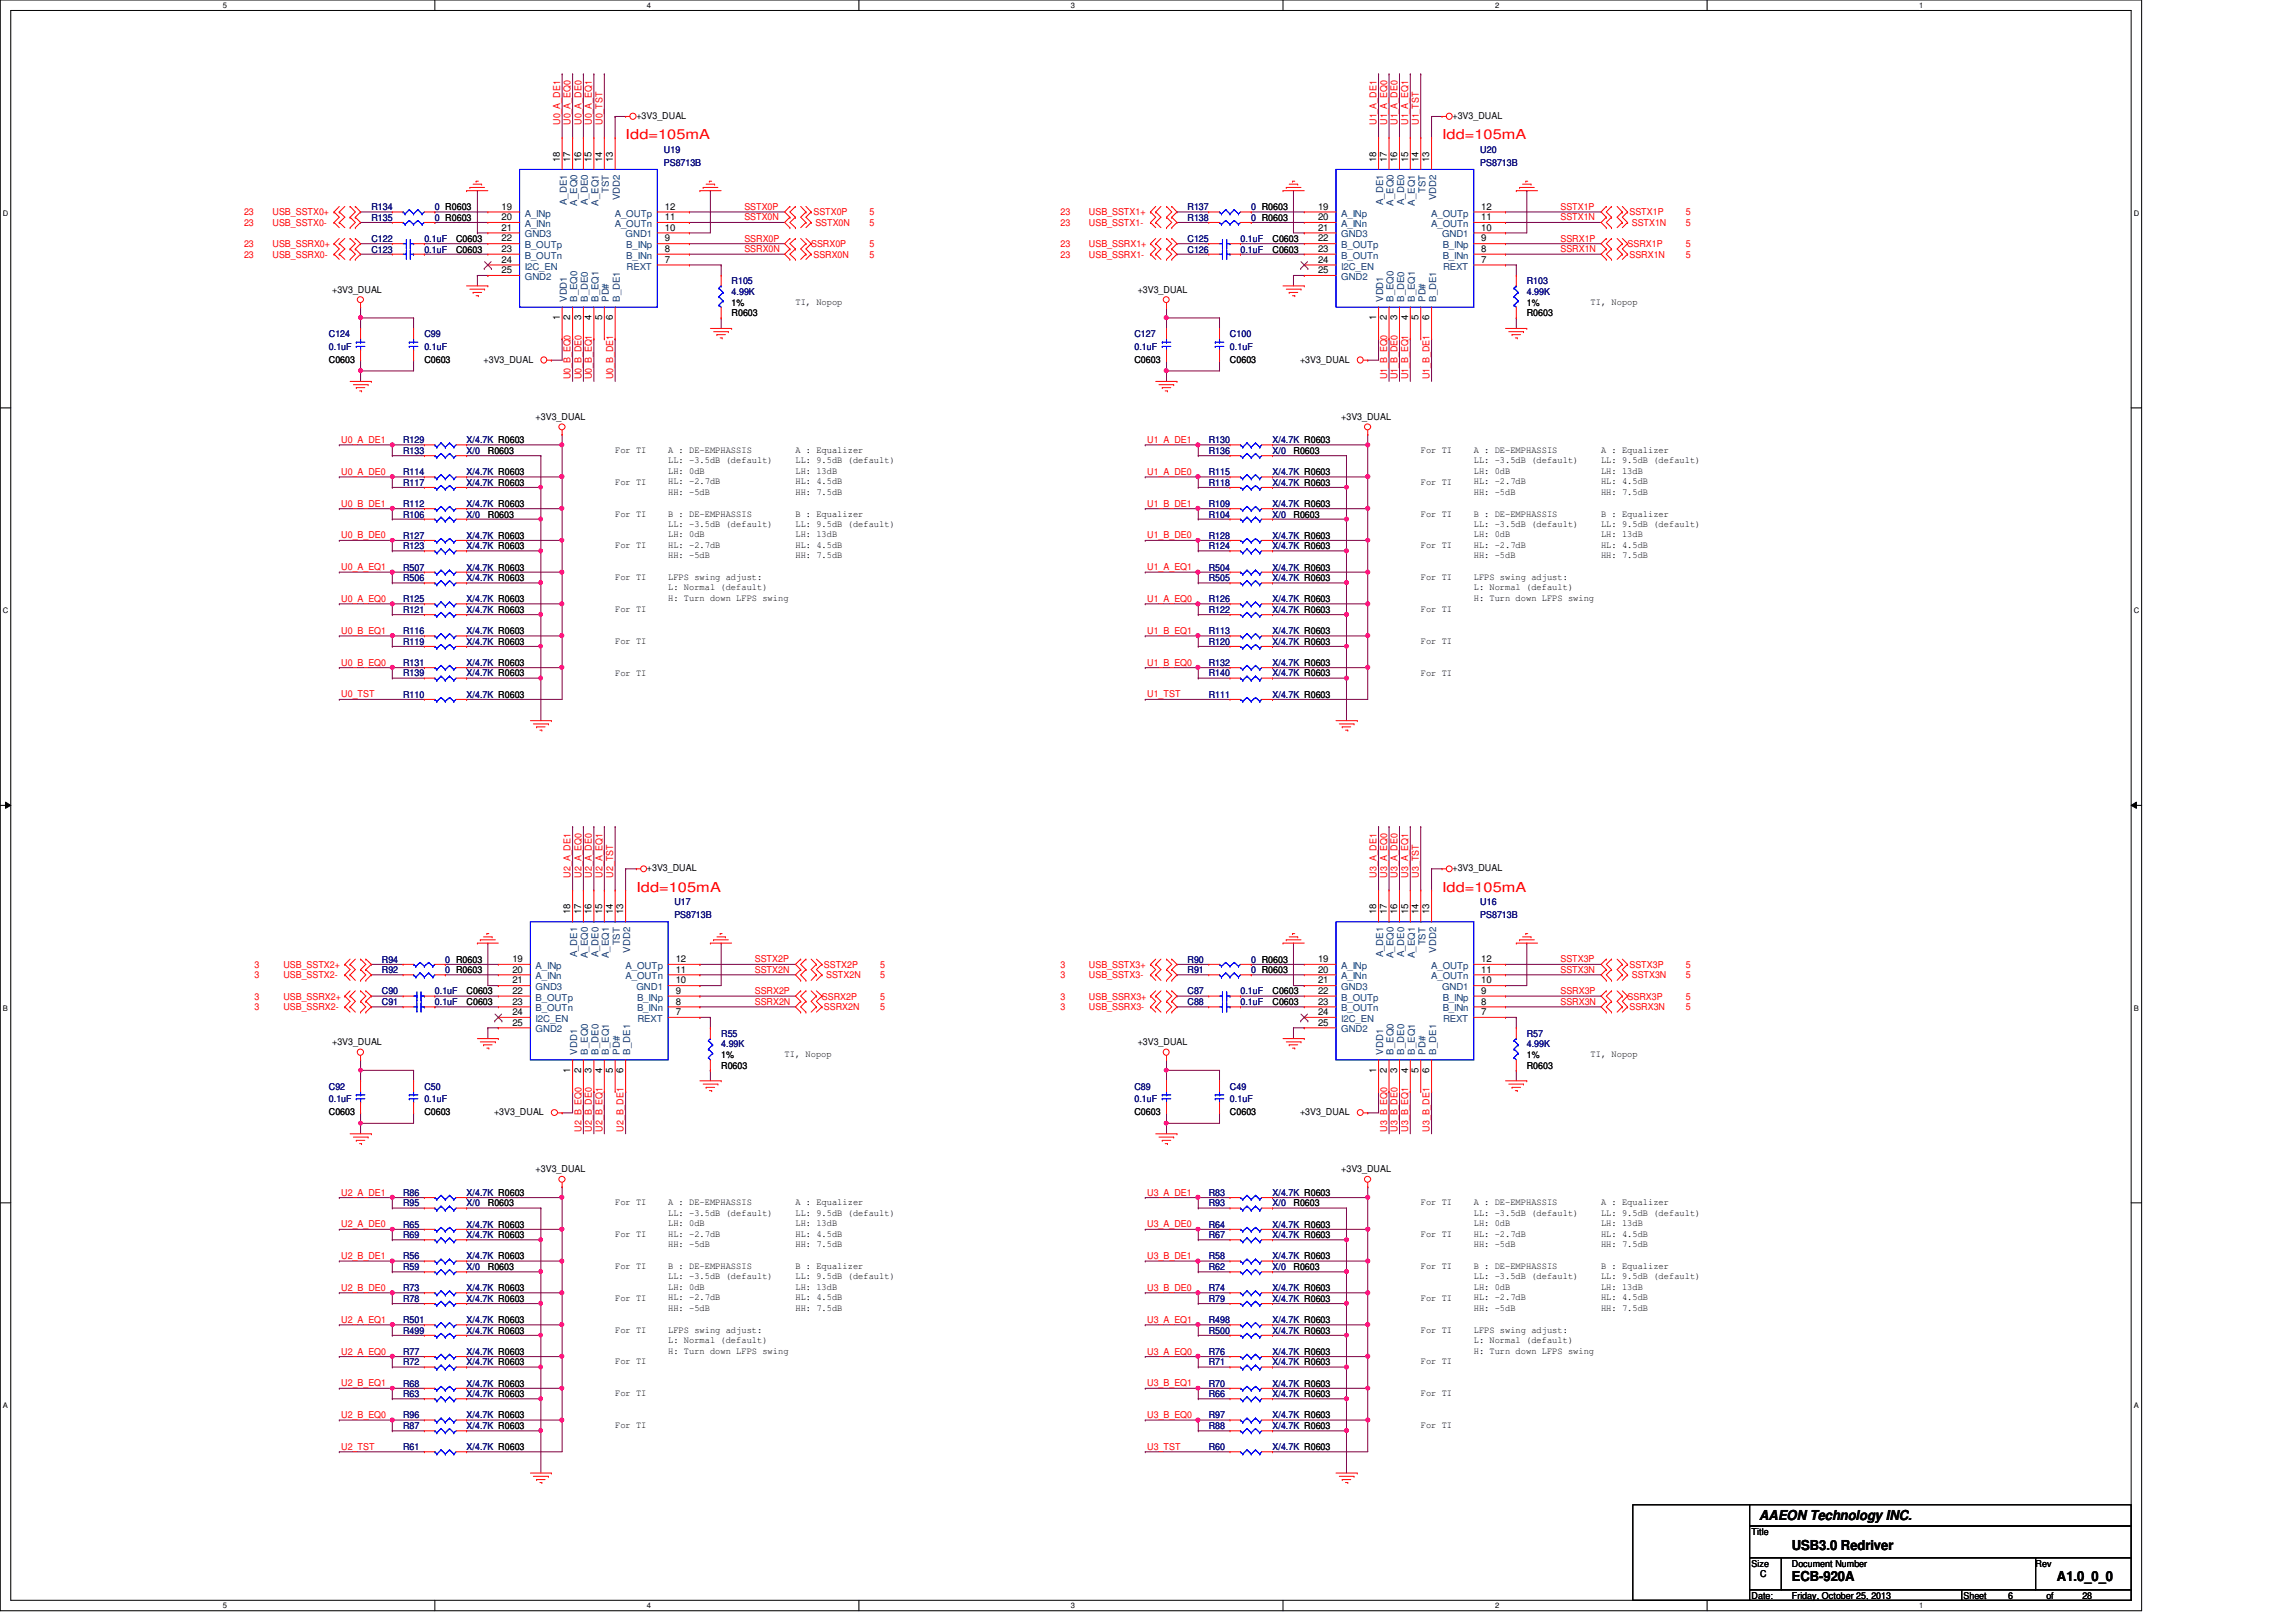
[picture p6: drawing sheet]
<svg xmlns="http://www.w3.org/2000/svg" width="297mm" height="210mm" viewBox="0 0 297 210" stroke-linecap="round" stroke-linejoin="round" font-family="sans-serif">
<defs><g id="words">
<g font-size="1.8" fill="#f00">
<text x="80.9" y="18">Idd=105mA</text>
<text x="186.6" y="18">Idd=105mA</text>
<text x="82.3" y="115.4">Idd=105mA</text>
<text x="186.6" y="115.4">Idd=105mA</text>
</g>
<g font-size="1.8">
<text x="227.6" y="196.8">AAEON Technology INC.</text>
<text x="231.8" y="200.5">USB3.0 Redriver</text>
<text x="231.8" y="204.6">ECB-920A</text>
<text x="266.1" y="204.6">A1.0_0_0</text>
</g>
<g font-size="1.2" fill="#f00">
<text x="72.5" y="16.2" transform="rotate(-90 72.5 16.2)">U0_A_DE1</text>
<text x="73.8" y="16.2" transform="rotate(-90 73.8 16.2)">U0_A_EQ0</text>
<text x="75.2" y="16.2" transform="rotate(-90 75.2 16.2)">U0_A_DE0</text>
<text x="76.6" y="16.2" transform="rotate(-90 76.6 16.2)">U0_A_EQ1</text>
<text x="77.9" y="16.2" transform="rotate(-90 77.9 16.2)">U0_TST</text>
<text x="178.1" y="16.2" transform="rotate(-90 178.1 16.2)">U1_A_DE1</text>
<text x="179.4" y="16.2" transform="rotate(-90 179.4 16.2)">U1_A_EQ0</text>
<text x="180.8" y="16.2" transform="rotate(-90 180.8 16.2)">U1_A_DE0</text>
<text x="182.2" y="16.2" transform="rotate(-90 182.2 16.2)">U1_A_EQ1</text>
<text x="183.6" y="16.2" transform="rotate(-90 183.6 16.2)">U1_TST</text>
<text x="31.6" y="29.3">23</text>
<text x="31.6" y="27.9">23</text>
<text x="35.3" y="29.3">USB_SSTX0-</text>
<text x="35.3" y="27.9">USB_SSTX0+</text>
<text x="96.3" y="28.5">SSTX0N</text>
<text x="96.3" y="27.2">SSTX0P</text>
<text x="105.2" y="27.9">SSTX0P</text>
<text x="105.5" y="29.3">SSTX0N</text>
<text x="112.5" y="29.3">5</text>
<text x="112.5" y="27.9">5</text>
<text x="137.2" y="29.3">23</text>
<text x="137.2" y="27.9">23</text>
<text x="140.9" y="29.3">USB_SSTX1-</text>
<text x="140.9" y="27.9">USB_SSTX1+</text>
<text x="201.9" y="28.5">SSTX1N</text>
<text x="201.9" y="27.2">SSTX1P</text>
<text x="210.8" y="27.9">SSTX1P</text>
<text x="211.1" y="29.3">SSTX1N</text>
<text x="218.1" y="29.3">5</text>
<text x="218.1" y="27.9">5</text>
<text x="31.6" y="33.4">23</text>
<text x="31.6" y="32">23</text>
<text x="35.3" y="33.4">USB_SSRX0-</text>
<text x="35.3" y="32">USB_SSRX0+</text>
<text x="96.3" y="32.6">SSRX0N</text>
<text x="96.3" y="31.3">SSRX0P</text>
<text x="104.9" y="32">SSRX0P</text>
<text x="105.2" y="33.4">SSRX0N</text>
<text x="112.5" y="33.4">5</text>
<text x="112.5" y="32">5</text>
<text x="137.2" y="33.4">23</text>
<text x="137.2" y="32">23</text>
<text x="140.9" y="33.4">USB_SSRX1-</text>
<text x="140.9" y="32">USB_SSRX1+</text>
<text x="201.9" y="32.6">SSRX1N</text>
<text x="201.9" y="31.3">SSRX1P</text>
<text x="210.6" y="32">SSRX1P</text>
<text x="210.8" y="33.4">SSRX1N</text>
<text x="218.1" y="33.4">5</text>
<text x="218.1" y="32">5</text>
<text x="73.8" y="49.1" transform="rotate(-90 73.8 49.1)">U0_B_EQ0</text>
<text x="75.2" y="49.1" transform="rotate(-90 75.2 49.1)">U0_B_DE0</text>
<text x="76.6" y="49.1" transform="rotate(-90 76.6 49.1)">U0_B_EQ1</text>
<text x="79.3" y="49.1" transform="rotate(-90 79.3 49.1)">U0_B_DE1</text>
<text x="179.4" y="49.1" transform="rotate(-90 179.4 49.1)">U1_B_EQ0</text>
<text x="180.8" y="49.1" transform="rotate(-90 180.8 49.1)">U1_B_DE0</text>
<text x="182.2" y="49.1" transform="rotate(-90 182.2 49.1)">U1_B_EQ1</text>
<text x="185" y="49.1" transform="rotate(-90 185 49.1)">U1_B_DE1</text>
<text x="44.2" y="57.3">U0_A_DE1</text>
<text x="148.4" y="57.3">U1_A_DE1</text>
<text x="44.2" y="65.6">U0_B_DE1</text>
<text x="44.2" y="61.5">U0_A_DE0</text>
<text x="148.4" y="65.6">U1_B_DE1</text>
<text x="148.4" y="61.5">U1_A_DE0</text>
<text x="44.2" y="69.7">U0_B_DE0</text>
<text x="148.4" y="69.7">U1_B_DE0</text>
<text x="44.2" y="77.9">U0_A_EQ0</text>
<text x="44.2" y="73.8">U0_A_EQ1</text>
<text x="148.4" y="77.9">U1_A_EQ0</text>
<text x="148.4" y="73.8">U1_A_EQ1</text>
<text x="44.2" y="82">U0_B_EQ1</text>
<text x="148.4" y="82">U1_B_EQ1</text>
<text x="44.2" y="86.1">U0_B_EQ0</text>
<text x="148.4" y="86.1">U1_B_EQ0</text>
<text x="44.2" y="90.3">U0_TST</text>
<text x="148.4" y="90.3">U1_TST</text>
<text x="73.8" y="113.6" transform="rotate(-90 73.8 113.6)">U2_A_DE1</text>
<text x="75.2" y="113.6" transform="rotate(-90 75.2 113.6)">U2_A_EQ0</text>
<text x="76.6" y="113.6" transform="rotate(-90 76.6 113.6)">U2_A_DE0</text>
<text x="77.9" y="113.6" transform="rotate(-90 77.9 113.6)">U2_A_EQ1</text>
<text x="79.3" y="113.6" transform="rotate(-90 79.3 113.6)">U2_TST</text>
<text x="178.1" y="113.6" transform="rotate(-90 178.1 113.6)">U3_A_DE1</text>
<text x="179.4" y="113.6" transform="rotate(-90 179.4 113.6)">U3_A_EQ0</text>
<text x="180.8" y="113.6" transform="rotate(-90 180.8 113.6)">U3_A_DE0</text>
<text x="182.2" y="113.6" transform="rotate(-90 182.2 113.6)">U3_A_EQ1</text>
<text x="183.6" y="113.6" transform="rotate(-90 183.6 113.6)">U3_TST</text>
<text x="32.9" y="125.3">3</text>
<text x="36.7" y="125.3">USB_SSTX2+</text>
<text x="97.7" y="125.9">SSTX2N</text>
<text x="97.7" y="124.5">SSTX2P</text>
<text x="106.6" y="125.3">SSTX2P</text>
<text x="113.9" y="125.3">5</text>
<text x="137.2" y="125.3">3</text>
<text x="140.9" y="125.3">USB_SSTX3+</text>
<text x="201.9" y="125.9">SSTX3N</text>
<text x="201.9" y="124.5">SSTX3P</text>
<text x="210.8" y="125.3">SSTX3P</text>
<text x="218.1" y="125.3">5</text>
<text x="32.9" y="130.7">3</text>
<text x="32.9" y="129.4">3</text>
<text x="32.9" y="126.6">3</text>
<text x="36.7" y="130.7">USB_SSRX2-</text>
<text x="36.7" y="129.4">USB_SSRX2+</text>
<text x="36.7" y="126.6">USB_SSTX2-</text>
<text x="97.7" y="130">SSRX2N</text>
<text x="97.7" y="128.7">SSRX2P</text>
<text x="106.3" y="129.4">SSRX2P</text>
<text x="106.6" y="130.7">SSRX2N</text>
<text x="106.9" y="126.6">SSTX2N</text>
<text x="113.9" y="130.7">5</text>
<text x="113.9" y="129.4">5</text>
<text x="113.9" y="126.6">5</text>
<text x="137.2" y="130.7">3</text>
<text x="137.2" y="129.4">3</text>
<text x="137.2" y="126.6">3</text>
<text x="140.9" y="130.7">USB_SSRX3-</text>
<text x="140.9" y="129.4">USB_SSRX3+</text>
<text x="140.9" y="126.6">USB_SSTX3-</text>
<text x="201.9" y="130">SSRX3N</text>
<text x="201.9" y="128.7">SSRX3P</text>
<text x="210.6" y="129.4">SSRX3P</text>
<text x="210.8" y="130.7">SSRX3N</text>
<text x="211.1" y="126.6">SSTX3N</text>
<text x="218.1" y="130.7">5</text>
<text x="218.1" y="129.4">5</text>
<text x="218.1" y="126.6">5</text>
<text x="75.2" y="146.5" transform="rotate(-90 75.2 146.5)">U2_B_EQ0</text>
<text x="76.6" y="146.5" transform="rotate(-90 76.6 146.5)">U2_B_DE0</text>
<text x="77.9" y="146.5" transform="rotate(-90 77.9 146.5)">U2_B_EQ1</text>
<text x="80.7" y="146.5" transform="rotate(-90 80.7 146.5)">U2_B_DE1</text>
<text x="179.4" y="146.5" transform="rotate(-90 179.4 146.5)">U3_B_EQ0</text>
<text x="180.8" y="146.5" transform="rotate(-90 180.8 146.5)">U3_B_DE0</text>
<text x="182.2" y="146.5" transform="rotate(-90 182.2 146.5)">U3_B_EQ1</text>
<text x="185" y="146.5" transform="rotate(-90 185 146.5)">U3_B_DE1</text>
<text x="44.2" y="154.7">U2_A_DE1</text>
<text x="148.4" y="154.7">U3_A_DE1</text>
<text x="44.2" y="158.8">U2_A_DE0</text>
<text x="148.4" y="158.8">U3_A_DE0</text>
<text x="44.2" y="167">U2_B_DE0</text>
<text x="44.2" y="162.9">U2_B_DE1</text>
<text x="148.4" y="167">U3_B_DE0</text>
<text x="148.4" y="162.9">U3_B_DE1</text>
<text x="44.2" y="171.2">U2_A_EQ1</text>
<text x="148.4" y="171.2">U3_A_EQ1</text>
<text x="44.2" y="175.3">U2_A_EQ0</text>
<text x="44.2" y="179.4">U2_B_EQ1</text>
<text x="148.4" y="175.3">U3_A_EQ0</text>
<text x="148.4" y="179.4">U3_B_EQ1</text>
<text x="44.2" y="183.5">U2_B_EQ0</text>
<text x="148.4" y="183.5">U3_B_EQ0</text>
<text x="44.2" y="187.6">U2_TST</text>
<text x="148.4" y="187.6">U3_TST</text>
</g>
<g font-size="1.2">
<text x="82.3" y="15.4">+3V3_DUAL</text>
<text x="187.9" y="15.4">+3V3_DUAL</text>
<text x="72.4" y="21" transform="rotate(-90 72.4 21)">18</text>
<text x="73.8" y="21" transform="rotate(-90 73.8 21)">17</text>
<text x="75.2" y="21" transform="rotate(-90 75.2 21)">16</text>
<text x="76.5" y="21" transform="rotate(-90 76.5 21)">15</text>
<text x="77.9" y="21" transform="rotate(-90 77.9 21)">14</text>
<text x="79.3" y="21" transform="rotate(-90 79.3 21)">13</text>
<text x="178.1" y="21" transform="rotate(-90 178.1 21)">18</text>
<text x="179.4" y="21" transform="rotate(-90 179.4 21)">17</text>
<text x="180.8" y="21" transform="rotate(-90 180.8 21)">16</text>
<text x="182.2" y="21" transform="rotate(-90 182.2 21)">15</text>
<text x="183.5" y="21" transform="rotate(-90 183.5 21)">14</text>
<text x="184.9" y="21" transform="rotate(-90 184.9 21)">13</text>
<text x="64.9" y="27.1">19</text>
<text x="64.9" y="28.5">20</text>
<text x="64.9" y="29.8">21</text>
<text x="86" y="29.8">10</text>
<text x="86" y="28.5">11</text>
<text x="86" y="27.1">12</text>
<text x="170.5" y="27.1">19</text>
<text x="170.5" y="28.5">20</text>
<text x="170.5" y="29.8">21</text>
<text x="191.6" y="29.8">10</text>
<text x="191.6" y="28.5">11</text>
<text x="191.6" y="27.1">12</text>
<text x="59" y="31.3">C0603</text>
<text x="59" y="32.7">C0603</text>
<text x="64.9" y="31.2">22</text>
<text x="64.9" y="32.6">23</text>
<text x="64.9" y="34">24</text>
<text x="64.9" y="35.3">25</text>
<text x="86" y="34">7</text>
<text x="86" y="32.6">8</text>
<text x="86" y="31.2">9</text>
<text x="164.6" y="31.3">C0603</text>
<text x="164.6" y="32.7">C0603</text>
<text x="170.5" y="31.2">22</text>
<text x="170.5" y="32.6">23</text>
<text x="170.5" y="34">24</text>
<text x="170.5" y="35.3">25</text>
<text x="191.6" y="34">7</text>
<text x="191.6" y="32.6">8</text>
<text x="191.6" y="31.2">9</text>
<text x="43" y="37.9">+3V3_DUAL</text>
<text x="72.4" y="41.4" transform="rotate(-90 72.4 41.4)">1</text>
<text x="73.8" y="41.4" transform="rotate(-90 73.8 41.4)">2</text>
<text x="75.2" y="41.4" transform="rotate(-90 75.2 41.4)">3</text>
<text x="76.5" y="41.4" transform="rotate(-90 76.5 41.4)">4</text>
<text x="77.9" y="41.4" transform="rotate(-90 77.9 41.4)">5</text>
<text x="79.3" y="41.4" transform="rotate(-90 79.3 41.4)">6</text>
<text x="94.7" y="39.5">1%</text>
<text x="94.7" y="40.9">R0603</text>
<text x="102.9" y="39.4">TI, Nopop</text>
<text x="147.2" y="37.9">+3V3_DUAL</text>
<text x="178.1" y="41.4" transform="rotate(-90 178.1 41.4)">1</text>
<text x="179.4" y="41.4" transform="rotate(-90 179.4 41.4)">2</text>
<text x="180.8" y="41.4" transform="rotate(-90 180.8 41.4)">3</text>
<text x="182.2" y="41.4" transform="rotate(-90 182.2 41.4)">4</text>
<text x="183.5" y="41.4" transform="rotate(-90 183.5 41.4)">5</text>
<text x="184.9" y="41.4" transform="rotate(-90 184.9 41.4)">6</text>
<text x="197.5" y="39.5">1%</text>
<text x="197.5" y="40.9">R0603</text>
<text x="205.8" y="39.4">TI, Nopop</text>
<text x="42.5" y="46.9">C0603</text>
<text x="54.9" y="46.9">C0603</text>
<text x="62.6" y="46.9">+3V3_DUAL</text>
<text x="146.8" y="46.9">C0603</text>
<text x="159.1" y="46.9">C0603</text>
<text x="168.2" y="46.9">+3V3_DUAL</text>
<text x="63.1" y="58.7">R0603</text>
<text x="69.3" y="54.4">+3V3_DUAL</text>
<text x="79.6" y="58.6">For TI</text>
<text x="86.4" y="58.6">A : DE-EMPHASSIS</text>
<text x="86.4" y="59.9">LL: -3.5dB (default)</text>
<text x="102.9" y="58.6">A : Equalizer</text>
<text x="102.9" y="59.9">LL: 9.5dB (default)</text>
<text x="167.3" y="58.7">R0603</text>
<text x="173.5" y="54.4">+3V3_DUAL</text>
<text x="183.8" y="58.6">For TI</text>
<text x="190.7" y="58.6">A : DE-EMPHASSIS</text>
<text x="190.7" y="59.9">LL: -3.5dB (default)</text>
<text x="207.1" y="58.6">A : Equalizer</text>
<text x="207.1" y="59.9">LL: 9.5dB (default)</text>
<text x="79.6" y="62.7">For TI</text>
<text x="86.4" y="61.3">LH: 0dB</text>
<text x="86.4" y="62.7">HL: -2.7dB</text>
<text x="86.4" y="64">HH: -5dB</text>
<text x="102.9" y="61.3">LH: 13dB</text>
<text x="102.9" y="62.7">HL: 4.5dB</text>
<text x="102.9" y="64">HH: 7.5dB</text>
<text x="183.8" y="62.7">For TI</text>
<text x="190.7" y="61.3">LH: 0dB</text>
<text x="190.7" y="62.7">HL: -2.7dB</text>
<text x="190.7" y="64">HH: -5dB</text>
<text x="207.1" y="61.3">LH: 13dB</text>
<text x="207.1" y="62.7">HL: 4.5dB</text>
<text x="207.1" y="64">HH: 7.5dB</text>
<text x="63.1" y="67">R0603</text>
<text x="79.6" y="66.8">For TI</text>
<text x="79.6" y="71">For TI</text>
<text x="86.4" y="66.8">B : DE-EMPHASSIS</text>
<text x="86.4" y="68.2">LL: -3.5dB (default)</text>
<text x="86.4" y="69.6">LH: 0dB</text>
<text x="86.4" y="70.9">HL: -2.7dB</text>
<text x="102.9" y="66.8">B : Equalizer</text>
<text x="102.9" y="68.2">LL: 9.5dB (default)</text>
<text x="102.9" y="69.6">LH: 13dB</text>
<text x="102.9" y="70.9">HL: 4.5dB</text>
<text x="167.3" y="67">R0603</text>
<text x="183.8" y="66.8">For TI</text>
<text x="183.8" y="71">For TI</text>
<text x="190.7" y="66.8">B : DE-EMPHASSIS</text>
<text x="190.7" y="68.2">LL: -3.5dB (default)</text>
<text x="190.7" y="69.6">LH: 0dB</text>
<text x="190.7" y="70.9">HL: -2.7dB</text>
<text x="207.1" y="66.8">B : Equalizer</text>
<text x="207.1" y="68.2">LL: 9.5dB (default)</text>
<text x="207.1" y="69.6">LH: 13dB</text>
<text x="207.1" y="70.9">HL: 4.5dB</text>
<text x="79.6" y="75.1">For TI</text>
<text x="86.4" y="72.3">HH: -5dB</text>
<text x="86.4" y="75.1">LFPS swing adjust:</text>
<text x="86.4" y="76.4">L: Normal (default)</text>
<text x="86.4" y="77.8">H: Turn down LFPS swing</text>
<text x="102.9" y="72.3">HH: 7.5dB</text>
<text x="183.8" y="75.1">For TI</text>
<text x="190.7" y="72.3">HH: -5dB</text>
<text x="190.7" y="75.1">LFPS swing adjust:</text>
<text x="190.7" y="76.4">L: Normal (default)</text>
<text x="190.7" y="77.8">H: Turn down LFPS swing</text>
<text x="207.1" y="72.3">HH: 7.5dB</text>
<text x="79.6" y="79.2">For TI</text>
<text x="79.6" y="83.3">For TI</text>
<text x="183.8" y="79.2">For TI</text>
<text x="183.8" y="83.3">For TI</text>
<text x="79.6" y="87.4">For TI</text>
<text x="183.8" y="87.4">For TI</text>
<text x="83.7" y="112.8">+3V3_DUAL</text>
<text x="187.9" y="112.8">+3V3_DUAL</text>
<text x="73.8" y="118.3" transform="rotate(-90 73.8 118.3)">18</text>
<text x="75.2" y="118.3" transform="rotate(-90 75.2 118.3)">17</text>
<text x="76.5" y="118.3" transform="rotate(-90 76.5 118.3)">16</text>
<text x="77.9" y="118.3" transform="rotate(-90 77.9 118.3)">15</text>
<text x="79.3" y="118.3" transform="rotate(-90 79.3 118.3)">14</text>
<text x="80.6" y="118.3" transform="rotate(-90 80.6 118.3)">13</text>
<text x="178.1" y="118.3" transform="rotate(-90 178.1 118.3)">18</text>
<text x="179.4" y="118.3" transform="rotate(-90 179.4 118.3)">17</text>
<text x="180.8" y="118.3" transform="rotate(-90 180.8 118.3)">16</text>
<text x="182.2" y="118.3" transform="rotate(-90 182.2 118.3)">15</text>
<text x="183.5" y="118.3" transform="rotate(-90 183.5 118.3)">14</text>
<text x="184.9" y="118.3" transform="rotate(-90 184.9 118.3)">13</text>
<text x="66.3" y="124.5">19</text>
<text x="66.3" y="125.9">20</text>
<text x="87.4" y="125.9">11</text>
<text x="87.4" y="124.5">12</text>
<text x="170.5" y="124.5">19</text>
<text x="170.5" y="125.9">20</text>
<text x="191.6" y="125.9">11</text>
<text x="191.6" y="124.5">12</text>
<text x="60.4" y="128.7">C0603</text>
<text x="60.4" y="130">C0603</text>
<text x="66.3" y="127.3">21</text>
<text x="66.3" y="128.6">22</text>
<text x="66.3" y="130">23</text>
<text x="66.3" y="131.4">24</text>
<text x="87.4" y="131.4">7</text>
<text x="87.4" y="130">8</text>
<text x="87.4" y="128.6">9</text>
<text x="87.4" y="127.3">10</text>
<text x="164.6" y="128.7">C0603</text>
<text x="164.6" y="130">C0603</text>
<text x="170.5" y="127.3">21</text>
<text x="170.5" y="128.6">22</text>
<text x="170.5" y="130">23</text>
<text x="170.5" y="131.4">24</text>
<text x="191.6" y="131.4">7</text>
<text x="191.6" y="130">8</text>
<text x="191.6" y="128.6">9</text>
<text x="191.6" y="127.3">10</text>
<text x="43" y="135.3">+3V3_DUAL</text>
<text x="66.3" y="132.7">25</text>
<text x="93.3" y="136.9">1%</text>
<text x="101.5" y="136.8">TI, Nopop</text>
<text x="147.2" y="135.3">+3V3_DUAL</text>
<text x="170.5" y="132.7">25</text>
<text x="197.5" y="136.9">1%</text>
<text x="205.8" y="136.8">TI, Nopop</text>
<text x="73.8" y="138.8" transform="rotate(-90 73.8 138.8)">1</text>
<text x="75.2" y="138.8" transform="rotate(-90 75.2 138.8)">2</text>
<text x="76.5" y="138.8" transform="rotate(-90 76.5 138.8)">3</text>
<text x="77.9" y="138.8" transform="rotate(-90 77.9 138.8)">4</text>
<text x="79.3" y="138.8" transform="rotate(-90 79.3 138.8)">5</text>
<text x="80.6" y="138.8" transform="rotate(-90 80.6 138.8)">6</text>
<text x="93.3" y="138.3">R0603</text>
<text x="178.1" y="138.8" transform="rotate(-90 178.1 138.8)">1</text>
<text x="179.4" y="138.8" transform="rotate(-90 179.4 138.8)">2</text>
<text x="180.8" y="138.8" transform="rotate(-90 180.8 138.8)">3</text>
<text x="182.2" y="138.8" transform="rotate(-90 182.2 138.8)">4</text>
<text x="183.5" y="138.8" transform="rotate(-90 183.5 138.8)">5</text>
<text x="184.9" y="138.8" transform="rotate(-90 184.9 138.8)">6</text>
<text x="197.5" y="138.3">R0603</text>
<text x="42.5" y="144.3">C0603</text>
<text x="54.9" y="144.3">C0603</text>
<text x="63.9" y="144.3">+3V3_DUAL</text>
<text x="146.8" y="144.3">C0603</text>
<text x="159.1" y="144.3">C0603</text>
<text x="168.2" y="144.3">+3V3_DUAL</text>
<text x="69.3" y="151.7">+3V3_DUAL</text>
<text x="79.6" y="156">For TI</text>
<text x="86.4" y="156">A : DE-EMPHASSIS</text>
<text x="102.9" y="156">A : Equalizer</text>
<text x="173.5" y="151.7">+3V3_DUAL</text>
<text x="183.8" y="156">For TI</text>
<text x="190.7" y="156">A : DE-EMPHASSIS</text>
<text x="207.1" y="156">A : Equalizer</text>
<text x="63.1" y="156.1">R0603</text>
<text x="79.6" y="160.1">For TI</text>
<text x="86.4" y="157.4">LL: -3.5dB (default)</text>
<text x="86.4" y="158.7">LH: 0dB</text>
<text x="86.4" y="160.1">HL: -2.7dB</text>
<text x="86.4" y="161.4">HH: -5dB</text>
<text x="102.9" y="157.4">LL: 9.5dB (default)</text>
<text x="102.9" y="158.7">LH: 13dB</text>
<text x="102.9" y="160.1">HL: 4.5dB</text>
<text x="102.9" y="161.4">HH: 7.5dB</text>
<text x="167.3" y="156.1">R0603</text>
<text x="183.8" y="160.1">For TI</text>
<text x="190.7" y="157.4">LL: -3.5dB (default)</text>
<text x="190.7" y="158.7">LH: 0dB</text>
<text x="190.7" y="160.1">HL: -2.7dB</text>
<text x="190.7" y="161.4">HH: -5dB</text>
<text x="207.1" y="157.4">LL: 9.5dB (default)</text>
<text x="207.1" y="158.7">LH: 13dB</text>
<text x="207.1" y="160.1">HL: 4.5dB</text>
<text x="207.1" y="161.4">HH: 7.5dB</text>
<text x="63.1" y="164.3">R0603</text>
<text x="79.6" y="164.2">For TI</text>
<text x="86.4" y="164.2">B : DE-EMPHASSIS</text>
<text x="86.4" y="165.6">LL: -3.5dB (default)</text>
<text x="86.4" y="166.9">LH: 0dB</text>
<text x="102.9" y="164.2">B : Equalizer</text>
<text x="102.9" y="165.6">LL: 9.5dB (default)</text>
<text x="102.9" y="166.9">LH: 13dB</text>
<text x="167.3" y="164.3">R0603</text>
<text x="183.8" y="164.2">For TI</text>
<text x="190.7" y="164.2">B : DE-EMPHASSIS</text>
<text x="190.7" y="165.6">LL: -3.5dB (default)</text>
<text x="190.7" y="166.9">LH: 0dB</text>
<text x="207.1" y="164.2">B : Equalizer</text>
<text x="207.1" y="165.6">LL: 9.5dB (default)</text>
<text x="207.1" y="166.9">LH: 13dB</text>
<text x="79.6" y="168.3">For TI</text>
<text x="79.6" y="172.5">For TI</text>
<text x="86.4" y="168.3">HL: -2.7dB</text>
<text x="86.4" y="169.6">HH: -5dB</text>
<text x="86.4" y="172.5">LFPS swing adjust:</text>
<text x="86.4" y="173.8">L: Normal (default)</text>
<text x="102.9" y="168.3">HL: 4.5dB</text>
<text x="102.9" y="169.6">HH: 7.5dB</text>
<text x="183.8" y="168.3">For TI</text>
<text x="183.8" y="172.5">For TI</text>
<text x="190.7" y="168.3">HL: -2.7dB</text>
<text x="190.7" y="169.6">HH: -5dB</text>
<text x="190.7" y="172.5">LFPS swing adjust:</text>
<text x="190.7" y="173.8">L: Normal (default)</text>
<text x="207.1" y="168.3">HL: 4.5dB</text>
<text x="207.1" y="169.6">HH: 7.5dB</text>
<text x="79.6" y="176.6">For TI</text>
<text x="86.4" y="175.2">H: Turn down LFPS swing</text>
<text x="183.8" y="176.6">For TI</text>
<text x="190.7" y="175.2">H: Turn down LFPS swing</text>
<text x="79.6" y="180.7">For TI</text>
<text x="79.6" y="184.8">For TI</text>
<text x="183.8" y="180.7">For TI</text>
<text x="183.8" y="184.8">For TI</text>
<text x="226.6" y="198.6">Title</text>
<text x="226.6" y="202.7">Size</text>
<text x="231.8" y="202.7">Document Number</text>
<text x="263.4" y="202.7">Rev</text>
<text x="226.6" y="206.9">Date:</text>
<text x="227.7" y="204.1">C</text>
<text x="231.8" y="206.9">Friday, October 25, 2013</text>
<text x="254" y="206.9">Sheet</text>
<text x="259.8" y="206.9">6</text>
<text x="264.7" y="206.9">of</text>
<text x="269.4" y="206.9">28</text>
</g>
<g font-size="1.2" fill="#000080">
<text x="85.9" y="19.8">U19</text>
<text x="85.9" y="21.4">PS8713B</text>
<text x="191.5" y="19.8">U20</text>
<text x="191.5" y="21.4">PS8713B</text>
<text x="48" y="28.6">R135</text>
<text x="48" y="27.2">R134</text>
<text x="56.3" y="28.6">0 R0603</text>
<text x="56.3" y="27.2">0 R0603</text>
<text x="153.6" y="28.6">R138</text>
<text x="153.6" y="27.2">R137</text>
<text x="161.9" y="28.6">0 R0603</text>
<text x="161.9" y="27.2">0 R0603</text>
<text x="48" y="31.3">C122</text>
<text x="48" y="32.7">C123</text>
<text x="54.9" y="31.3">0.1uF</text>
<text x="54.9" y="32.7">0.1uF</text>
<text x="153.6" y="31.3">C125</text>
<text x="153.6" y="32.7">C126</text>
<text x="160.5" y="31.3">0.1uF</text>
<text x="160.5" y="32.7">0.1uF</text>
<text x="94.7" y="36.8">R105</text>
<text x="94.7" y="38.1">4.99K</text>
<text x="197.5" y="36.8">R103</text>
<text x="197.5" y="38.1">4.99K</text>
<text x="42.5" y="43.6">C124</text>
<text x="42.5" y="45.3">0.1uF</text>
<text x="54.9" y="43.6">C99</text>
<text x="54.9" y="45.3">0.1uF</text>
<text x="146.8" y="43.6">C127</text>
<text x="146.8" y="45.3">0.1uF</text>
<text x="159.1" y="43.6">C100</text>
<text x="159.1" y="45.3">0.1uF</text>
<text x="52.2" y="57.4">R129</text>
<text x="52.2" y="58.7">R133</text>
<text x="60.4" y="57.4">X/4.7K R0603</text>
<text x="60.4" y="58.7">X/0</text>
<text x="156.4" y="58.7">R136</text>
<text x="156.4" y="57.4">R130</text>
<text x="164.6" y="58.7">X/0</text>
<text x="164.6" y="57.4">X/4.7K R0603</text>
<text x="52.2" y="61.5">R114</text>
<text x="52.2" y="65.6">R112</text>
<text x="52.2" y="62.9">R117</text>
<text x="60.4" y="61.5">X/4.7K R0603</text>
<text x="60.4" y="65.6">X/4.7K R0603</text>
<text x="60.4" y="62.9">X/4.7K R0603</text>
<text x="156.4" y="62.9">R118</text>
<text x="156.4" y="61.5">R115</text>
<text x="156.4" y="65.6">R109</text>
<text x="164.6" y="62.9">X/4.7K R0603</text>
<text x="164.6" y="61.5">X/4.7K R0603</text>
<text x="164.6" y="65.6">X/4.7K R0603</text>
<text x="52.2" y="67">R106</text>
<text x="52.2" y="69.7">R127</text>
<text x="52.2" y="71.1">R123</text>
<text x="60.4" y="67">X/0</text>
<text x="60.4" y="69.7">X/4.7K R0603</text>
<text x="60.4" y="71.1">X/4.7K R0603</text>
<text x="156.4" y="67">R104</text>
<text x="156.4" y="69.7">R128</text>
<text x="156.4" y="71.1">R124</text>
<text x="164.6" y="67">X/0</text>
<text x="164.6" y="69.7">X/4.7K R0603</text>
<text x="164.6" y="71.1">X/4.7K R0603</text>
<text x="52.2" y="73.8">R507</text>
<text x="52.2" y="75.2">R506</text>
<text x="52.2" y="77.9">R125</text>
<text x="60.4" y="73.8">X/4.7K R0603</text>
<text x="60.4" y="75.2">X/4.7K R0603</text>
<text x="60.4" y="77.9">X/4.7K R0603</text>
<text x="156.4" y="75.2">R505</text>
<text x="156.4" y="77.9">R126</text>
<text x="156.4" y="73.8">R504</text>
<text x="164.6" y="75.2">X/4.7K R0603</text>
<text x="164.6" y="77.9">X/4.7K R0603</text>
<text x="164.6" y="73.8">X/4.7K R0603</text>
<text x="52.2" y="82">R116</text>
<text x="52.2" y="83.4">R119</text>
<text x="52.2" y="79.3">R121</text>
<text x="60.4" y="82">X/4.7K R0603</text>
<text x="60.4" y="83.4">X/4.7K R0603</text>
<text x="60.4" y="79.3">X/4.7K R0603</text>
<text x="156.4" y="79.3">R122</text>
<text x="156.4" y="82">R113</text>
<text x="156.4" y="83.4">R120</text>
<text x="164.6" y="79.3">X/4.7K R0603</text>
<text x="164.6" y="82">X/4.7K R0603</text>
<text x="164.6" y="83.4">X/4.7K R0603</text>
<text x="52.2" y="86.1">R131</text>
<text x="52.2" y="87.5">R139</text>
<text x="60.4" y="86.1">X/4.7K R0603</text>
<text x="60.4" y="87.5">X/4.7K R0603</text>
<text x="156.4" y="86.1">R132</text>
<text x="156.4" y="87.5">R140</text>
<text x="164.6" y="86.1">X/4.7K R0603</text>
<text x="164.6" y="87.5">X/4.7K R0603</text>
<text x="52.2" y="90.3">R110</text>
<text x="60.4" y="90.3">X/4.7K R0603</text>
<text x="156.4" y="90.3">R111</text>
<text x="164.6" y="90.3">X/4.7K R0603</text>
<text x="87.2" y="117.2">U17</text>
<text x="87.2" y="118.8">PS8713B</text>
<text x="191.5" y="117.2">U16</text>
<text x="191.5" y="118.8">PS8713B</text>
<text x="49.4" y="124.6">R94</text>
<text x="49.4" y="125.9">R92</text>
<text x="57.6" y="124.6">0 R0603</text>
<text x="57.6" y="125.9">0 R0603</text>
<text x="153.6" y="125.9">R91</text>
<text x="153.6" y="124.6">R90</text>
<text x="161.9" y="125.9">0 R0603</text>
<text x="161.9" y="124.6">0 R0603</text>
<text x="49.4" y="128.7">C90</text>
<text x="49.4" y="130">C91</text>
<text x="56.3" y="128.7">0.1uF</text>
<text x="56.3" y="130">0.1uF</text>
<text x="153.6" y="128.7">C87</text>
<text x="153.6" y="130">C88</text>
<text x="160.5" y="128.7">0.1uF</text>
<text x="160.5" y="130">0.1uF</text>
<text x="93.3" y="134.2">R55</text>
<text x="93.3" y="135.6">4.99K</text>
<text x="197.5" y="134.2">R57</text>
<text x="197.5" y="135.6">4.99K</text>
<text x="42.5" y="141">C92</text>
<text x="42.5" y="142.7">0.1uF</text>
<text x="54.9" y="141">C50</text>
<text x="54.9" y="142.7">0.1uF</text>
<text x="146.8" y="141">C89</text>
<text x="146.8" y="142.7">0.1uF</text>
<text x="159.1" y="141">C49</text>
<text x="159.1" y="142.7">0.1uF</text>
<text x="52.2" y="154.7">R86</text>
<text x="60.4" y="154.7">X/4.7K R0603</text>
<text x="156.4" y="154.7">R83</text>
<text x="164.6" y="154.7">X/4.7K R0603</text>
<text x="52.2" y="158.9">R65</text>
<text x="52.2" y="156.1">R95</text>
<text x="52.2" y="160.2">R69</text>
<text x="60.4" y="158.9">X/4.7K R0603</text>
<text x="60.4" y="156.1">X/0</text>
<text x="60.4" y="160.2">X/4.7K R0603</text>
<text x="156.4" y="156.1">R93</text>
<text x="156.4" y="160.2">R67</text>
<text x="156.4" y="158.9">R64</text>
<text x="164.6" y="156.1">X/0</text>
<text x="164.6" y="160.2">X/4.7K R0603</text>
<text x="164.6" y="158.9">X/4.7K R0603</text>
<text x="52.2" y="163">R56</text>
<text x="52.2" y="167.1">R73</text>
<text x="52.2" y="164.3">R59</text>
<text x="60.4" y="163">X/4.7K R0603</text>
<text x="60.4" y="167.1">X/4.7K R0603</text>
<text x="60.4" y="164.3">X/0</text>
<text x="156.4" y="167.1">R74</text>
<text x="156.4" y="164.3">R62</text>
<text x="156.4" y="163">R58</text>
<text x="164.6" y="167.1">X/4.7K R0603</text>
<text x="164.6" y="164.3">X/0</text>
<text x="164.6" y="163">X/4.7K R0603</text>
<text x="52.2" y="168.4">R78</text>
<text x="52.2" y="171.2">R501</text>
<text x="52.2" y="172.6">R499</text>
<text x="60.4" y="168.4">X/4.7K R0603</text>
<text x="60.4" y="171.2">X/4.7K R0603</text>
<text x="60.4" y="172.6">X/4.7K R0603</text>
<text x="156.4" y="168.4">R79</text>
<text x="156.4" y="171.2">R498</text>
<text x="156.4" y="172.6">R500</text>
<text x="164.6" y="168.4">X/4.7K R0603</text>
<text x="164.6" y="171.2">X/4.7K R0603</text>
<text x="164.6" y="172.6">X/4.7K R0603</text>
<text x="52.2" y="176.7">R72</text>
<text x="52.2" y="179.5">R68</text>
<text x="52.2" y="175.3">R77</text>
<text x="60.4" y="176.7">X/4.7K R0603</text>
<text x="60.4" y="179.5">X/4.7K R0603</text>
<text x="60.4" y="175.3">X/4.7K R0603</text>
<text x="156.4" y="179.5">R70</text>
<text x="156.4" y="175.3">R76</text>
<text x="156.4" y="176.7">R71</text>
<text x="164.6" y="179.5">X/4.7K R0603</text>
<text x="164.6" y="175.3">X/4.7K R0603</text>
<text x="164.6" y="176.7">X/4.7K R0603</text>
<text x="52.2" y="183.6">R96</text>
<text x="52.2" y="184.9">R87</text>
<text x="52.2" y="180.8">R63</text>
<text x="60.4" y="183.6">X/4.7K R0603</text>
<text x="60.4" y="184.9">X/4.7K R0603</text>
<text x="60.4" y="180.8">X/4.7K R0603</text>
<text x="156.4" y="180.8">R66</text>
<text x="156.4" y="183.6">R97</text>
<text x="156.4" y="184.9">R88</text>
<text x="164.6" y="180.8">X/4.7K R0603</text>
<text x="164.6" y="183.6">X/4.7K R0603</text>
<text x="164.6" y="184.9">X/4.7K R0603</text>
<text x="52.2" y="187.7">R61</text>
<text x="60.4" y="187.7">X/4.7K R0603</text>
<text x="156.4" y="187.7">R60</text>
<text x="164.6" y="187.7">X/4.7K R0603</text>
</g>
<g font-size="1.2" fill="#004080">
<text x="67.9" y="28">A_INp</text>
<text x="67.9" y="29.4">A_INn</text>
<text x="73.3" y="26.5" transform="rotate(-90 73.3 26.5)">A_DE1</text>
<text x="74.7" y="26.6" transform="rotate(-90 74.7 26.6)">A_EQ0</text>
<text x="76.1" y="26.5" transform="rotate(-90 76.1 26.5)">A_DE0</text>
<text x="77.4" y="26.6" transform="rotate(-90 77.4 26.6)">A_EQ1</text>
<text x="78.8" y="25" transform="rotate(-90 78.8 25)">TST</text>
<text x="79.5" y="29.4">A_OUTn</text>
<text x="79.5" y="28">A_OUTp</text>
<text x="80.2" y="25.9" transform="rotate(-90 80.2 25.9)">VDD2</text>
<text x="173.5" y="28">A_INp</text>
<text x="173.5" y="29.4">A_INn</text>
<text x="178.9" y="26.5" transform="rotate(-90 178.9 26.5)">A_DE1</text>
<text x="180.3" y="26.6" transform="rotate(-90 180.3 26.6)">A_EQ0</text>
<text x="181.6" y="26.5" transform="rotate(-90 181.6 26.5)">A_DE0</text>
<text x="183" y="26.6" transform="rotate(-90 183 26.6)">A_EQ1</text>
<text x="184.4" y="25" transform="rotate(-90 184.4 25)">TST</text>
<text x="185.2" y="29.4">A_OUTn</text>
<text x="185.2" y="28">A_OUTp</text>
<text x="185.8" y="25.9" transform="rotate(-90 185.8 25.9)">VDD2</text>
<text x="67.9" y="30.7">GND3</text>
<text x="67.9" y="32.1">B_OUTp</text>
<text x="67.9" y="33.5">B_OUTn</text>
<text x="67.9" y="34.9">I2C_EN</text>
<text x="80.9" y="30.7">GND1</text>
<text x="81" y="33.5">B_INn</text>
<text x="81" y="32.1">B_INp</text>
<text x="81.1" y="34.9">REXT</text>
<text x="173.5" y="30.7">GND3</text>
<text x="173.5" y="32.1">B_OUTp</text>
<text x="173.5" y="33.5">B_OUTn</text>
<text x="173.5" y="34.9">I2C_EN</text>
<text x="186.6" y="30.7">GND1</text>
<text x="186.6" y="33.5">B_INn</text>
<text x="186.6" y="32.1">B_INp</text>
<text x="186.7" y="34.9">REXT</text>
<text x="67.9" y="36.2">GND2</text>
<text x="73.3" y="39.1" transform="rotate(-90 73.3 39.1)">VDD1</text>
<text x="74.7" y="39.1" transform="rotate(-90 74.7 39.1)">B_EQ0</text>
<text x="76.1" y="39.1" transform="rotate(-90 76.1 39.1)">B_DE0</text>
<text x="77.4" y="39.1" transform="rotate(-90 77.4 39.1)">B_EQ1</text>
<text x="78.8" y="39.1" transform="rotate(-90 78.8 39.1)">PD#</text>
<text x="80.2" y="39.1" transform="rotate(-90 80.2 39.1)">B_DE1</text>
<text x="173.5" y="36.2">GND2</text>
<text x="178.9" y="39.1" transform="rotate(-90 178.9 39.1)">VDD1</text>
<text x="180.3" y="39.1" transform="rotate(-90 180.3 39.1)">B_EQ0</text>
<text x="181.6" y="39.1" transform="rotate(-90 181.6 39.1)">B_DE0</text>
<text x="183" y="39.1" transform="rotate(-90 183 39.1)">B_EQ1</text>
<text x="184.4" y="39.1" transform="rotate(-90 184.4 39.1)">PD#</text>
<text x="185.8" y="39.1" transform="rotate(-90 185.8 39.1)">B_DE1</text>
<text x="69.3" y="125.4">A_INp</text>
<text x="74.7" y="123.9" transform="rotate(-90 74.7 123.9)">A_DE1</text>
<text x="76.1" y="124" transform="rotate(-90 76.1 124)">A_EQ0</text>
<text x="77.4" y="123.9" transform="rotate(-90 77.4 123.9)">A_DE0</text>
<text x="78.8" y="124" transform="rotate(-90 78.8 124)">A_EQ1</text>
<text x="80.2" y="122.3" transform="rotate(-90 80.2 122.3)">TST</text>
<text x="80.9" y="125.4">A_OUTp</text>
<text x="81.5" y="123.3" transform="rotate(-90 81.5 123.3)">VDD2</text>
<text x="173.5" y="125.4">A_INp</text>
<text x="178.9" y="123.9" transform="rotate(-90 178.9 123.9)">A_DE1</text>
<text x="180.3" y="124" transform="rotate(-90 180.3 124)">A_EQ0</text>
<text x="181.6" y="123.9" transform="rotate(-90 181.6 123.9)">A_DE0</text>
<text x="183" y="124" transform="rotate(-90 183 124)">A_EQ1</text>
<text x="184.4" y="122.3" transform="rotate(-90 184.4 122.3)">TST</text>
<text x="185.2" y="125.4">A_OUTp</text>
<text x="185.8" y="123.3" transform="rotate(-90 185.8 123.3)">VDD2</text>
<text x="69.3" y="126.7">A_INn</text>
<text x="69.3" y="128.1">GND3</text>
<text x="69.3" y="129.5">B_OUTp</text>
<text x="69.3" y="130.9">B_OUTn</text>
<text x="80.9" y="126.7">A_OUTn</text>
<text x="82.3" y="128.1">GND1</text>
<text x="82.4" y="130.9">B_INn</text>
<text x="82.4" y="129.5">B_INp</text>
<text x="173.5" y="126.7">A_INn</text>
<text x="173.5" y="128.1">GND3</text>
<text x="173.5" y="129.5">B_OUTp</text>
<text x="173.5" y="130.9">B_OUTn</text>
<text x="185.2" y="126.7">A_OUTn</text>
<text x="186.6" y="128.1">GND1</text>
<text x="186.6" y="130.9">B_INn</text>
<text x="186.6" y="129.5">B_INp</text>
<text x="69.3" y="132.2">I2C_EN</text>
<text x="69.3" y="133.6">GND2</text>
<text x="74.7" y="136.5" transform="rotate(-90 74.7 136.5)">VDD1</text>
<text x="76.1" y="136.5" transform="rotate(-90 76.1 136.5)">B_EQ0</text>
<text x="77.4" y="136.5" transform="rotate(-90 77.4 136.5)">B_DE0</text>
<text x="78.8" y="136.5" transform="rotate(-90 78.8 136.5)">B_EQ1</text>
<text x="80.2" y="136.5" transform="rotate(-90 80.2 136.5)">PD#</text>
<text x="81.5" y="136.5" transform="rotate(-90 81.5 136.5)">B_DE1</text>
<text x="82.5" y="132.2">REXT</text>
<text x="173.5" y="132.2">I2C_EN</text>
<text x="173.5" y="133.6">GND2</text>
<text x="178.9" y="136.5" transform="rotate(-90 178.9 136.5)">VDD1</text>
<text x="180.3" y="136.5" transform="rotate(-90 180.3 136.5)">B_EQ0</text>
<text x="181.6" y="136.5" transform="rotate(-90 181.6 136.5)">B_DE0</text>
<text x="183" y="136.5" transform="rotate(-90 183 136.5)">B_EQ1</text>
<text x="184.4" y="136.5" transform="rotate(-90 184.4 136.5)">PD#</text>
<text x="185.8" y="136.5" transform="rotate(-90 185.8 136.5)">B_DE1</text>
<text x="186.7" y="132.2">REXT</text>
</g>
<g font-size="1">
<text x="28.8" y="1">5</text>
<text x="83.7" y="1">4</text>
<text x="138.6" y="1">3</text>
<text x="193.4" y="1">2</text>
<text x="248.3" y="1">1</text>
<text x=".4" y="27.9">D</text>
<text x="276.1" y="27.9">D</text>
<text x=".4" y="79.4">C</text>
<text x="276.1" y="79.4">C</text>
<text x=".4" y="130.8">B</text>
<text x="276.1" y="130.8">B</text>
<text x=".4" y="182.2">A</text>
<text x="276.1" y="182.2">A</text>
<text x="28.8" y="208.1">5</text>
<text x="83.7" y="208.1">4</text>
<text x="138.6" y="208.1">3</text>
<text x="193.4" y="208.1">2</text>
<text x="248.3" y="208.1">1</text>
</g>
</g></defs>
<path d="M0 0h277.1v208.4h-277.1zM1.4 1.4h274.3v205.7h-274.3z" fill="none" stroke="#000" stroke-width=".13"/>
<g fill="#fff">
<path d="M28.8 .1h.6v1.1h-.6z"/>
<path d="M28.8 207.2h.6v1.1h-.6z"/>
</g>
<path d="M56.3 0v1.4M56.3 207.1v1.3" fill="none" stroke="#000" stroke-width=".13"/>
<g fill="#fff">
<path d="M83.7 .1h.5v1.1h-.5z"/>
<path d="M83.7 207.2h.5v1.1h-.5z"/>
</g>
<path d="M111.1 0v1.4M111.1 207.1v1.3" fill="none" stroke="#000" stroke-width=".13"/>
<g fill="#fff">
<path d="M138.6 .1h.5v1.1h-.5z"/>
<path d="M138.6 207.2h.5v1.1h-.5z"/>
</g>
<path d="M166 0v1.4M166 207.1v1.3" fill="none" stroke="#000" stroke-width=".13"/>
<g fill="#fff">
<path d="M193.4 .1h.6v1.1h-.6z"/>
<path d="M193.4 207.2h.6v1.1h-.6z"/>
</g>
<path d="M220.8 0v1.4M220.8 207.1v1.3" fill="none" stroke="#000" stroke-width=".13"/>
<g fill="#fff">
<path d="M248.3 .1h.5v1.1h-.5z"/>
<path d="M248.3 207.2h.5v1.1h-.5z"/>
<path d="M.4 27.1h.7v1.1h-.7z"/>
<path d="M276.1 27.1h.7v1.1h-.7z"/>
<path d="M.4 78.5h.7v1.1h-.7z"/>
<path d="M276.1 78.5h.7v1.1h-.7z"/>
</g>
<path d="M0 52.8h1.4M275.7 52.8h1.4" fill="none" stroke="#000" stroke-width=".13"/>
<g fill="#fff">
<path d="M.4 129.9h.6v1.1h-.6z"/>
<path d="M276.1 129.9h.6v1.1h-.6z"/>
</g>
<path d="M0 104.2h1.4M.7 103.8l.7 .4-.7 .4zM275.7 104.2l.7-.4v.8zM275.7 104.2h1.4" fill="none" stroke="#000" stroke-width=".13"/>
<path d="M.7 103.8l.7 .4-.7 .4zM275.7 104.2l.7-.4v.8z" fill="#000"/>
<g fill="#fff">
<path d="M.4 181.4h.6v1.1h-.6z"/>
<path d="M276.1 181.4h.6v1.1h-.6z"/>
</g>
<path d="M0 155.7h1.4M275.7 155.7h1.4" fill="none" stroke="#000" stroke-width=".13"/>
<path d="M46.6 31.5h.1M46.6 32.9h.1M46.6 31.5h4.2M46.6 32.9h4.2M46.6 46.6h.1M46.6 46.6v1.4M43.9 86.4h.1M43.9 86.4h6.9M50.8 86.4h.1M50.8 87.8h.1M50.8 86.4v1.4M50.8 87.8h4.1" fill="none" stroke="#800040" stroke-width=".13"/>
<circle cx="46.6" cy="48" r=".26" fill="#f0f"/>
<circle cx="46.6" cy="48" r=".26" fill="none" stroke="#f0f" stroke-width=".13"/>
<g fill="none" stroke="#800040" stroke-width=".13">
<path d="M89.2 34.3h.1M89.2 34.3h4.1M93.3 34.3h.1M93.3 34.3v1.3M43.9 57.6h.1M43.9 57.6h6.9M46.6 41.1h.1M46.6 41.1h6.9M50.8 57.6h.1M50.8 57.6v1.4M71.3 46.6h.1M71.3 46.6h1.4"/>
<path d="M74.1 43.9h.1M74.1 43.9v5.5M75.5 43.9h.1M75.5 43.9v5.5M76.8 43.9h.1M76.8 43.9v5.5M79.6 43.9h.1M79.6 43.9v5.5M50.8 71.3h.1M50.8 71.3h4.1"/>
</g>
<circle cx="46.6" cy="41.1" r=".26" fill="#f0f"/>
<circle cx="46.6" cy="41.1" r=".26" fill="none" stroke="#f0f" stroke-width=".13"/>
<path d="M50.8 75.4h.1M50.8 78.1h.1M50.8 75.4h4.1M50.8 78.1h4.1M60.4 78.1h.1M60.4 78.1h12.3" fill="none" stroke="#800040" stroke-width=".13"/>
<circle cx="50.8" cy="78.1" r=".26" fill="#f0f"/>
<circle cx="50.8" cy="78.1" r=".26" fill="none" stroke="#f0f" stroke-width=".13"/>
<path d="M61.8 30.1h.1M61.8 30.1h1.3M50.8 57.6h.1M50.8 57.6h4.1M60.4 57.6h.1M60.4 57.6h12.3" fill="none" stroke="#800040" stroke-width=".13"/>
<circle cx="50.8" cy="57.6" r=".26" fill="#f0f"/>
<circle cx="50.8" cy="57.6" r=".26" fill="none" stroke="#f0f" stroke-width=".13"/>
<path d="M50.8 74h.1M50.8 74h4.1M60.4 74h.1M60.4 74h12.3" fill="none" stroke="#800040" stroke-width=".13"/>
<circle cx="50.8" cy="74" r=".26" fill="#f0f"/>
<circle cx="50.8" cy="74" r=".26" fill="none" stroke="#f0f" stroke-width=".13"/>
<g fill="none" stroke="#800040" stroke-width=".13">
<path d="M46.6 39.8h.1M46.6 27.4h.1M46.6 28.8h.1M46.6 39.8v1.3M46.6 27.4h4.2M46.6 28.8h4.2M46.6 48h.1M46.6 48v1.4M53.5 41.1h.1M53.5 46.6h.1M53.5 41.1v1.4M53.5 46.6v1.4h-6.9"/>
<path d="M72.7 43.9h.1M72.7 43.9v2.7M93.3 41.1h.1M93.3 41.1v1.4M43.9 69.9h.1M43.9 65.8h.1M43.9 78.1h.1M43.9 69.9h6.9M43.9 65.8h6.9M43.9 78.1h6.9M50.8 67.2h.1M50.8 65.8h.1"/>
<path d="M50.8 69.9h.1M50.8 79.5h.1M50.8 74h.1M50.8 78.1h.1M50.8 63.1h.1M50.8 61.7h.1M50.8 67.2h4.1M50.8 61.7v1.4M50.8 65.8v1.4M50.8 69.9v1.4M50.8 74v1.4M50.8 78.1v1.4"/>
<path d="M50.8 79.5h4.1M50.8 63.1h4.1M60.4 61.7h.1M60.4 61.7h12.3M43.9 90.5h.1M43.9 90.5h11M50.8 83.7h.1M50.8 83.7h4.1"/>
</g>
<circle cx="50.8" cy="61.7" r=".26" fill="#f0f"/>
<circle cx="50.8" cy="61.7" r=".26" fill="none" stroke="#f0f" stroke-width=".13"/>
<g fill="none" stroke="#800040" stroke-width=".13">
<path d="M72.7 9.6h.1M72.7 9.6v8.2M74.1 9.6h.1M74.1 9.6v8.2M75.5 9.6h.1M75.5 9.6v8.2M76.8 9.6h.1M76.8 9.6v8.2M78.2 9.6h.1M78.2 9.6v8.2M79.6 15.1h.1M79.6 15.1v2.7"/>
<path d="M79.6 15.1h1.3M46.6 41.1h.1M46.6 41.1v1.4M50.8 59h.1M50.8 59h4.1M50.8 61.7h.1M50.8 61.7h4.1M43.9 82.3h.1M43.9 82.3h11M50.8 82.3h.1M50.8 82.3v1.4M60.4 82.3h.1"/>
<path d="M60.4 82.3h12.3"/>
</g>
<circle cx="50.8" cy="82.3" r=".26" fill="#f0f"/>
<circle cx="50.8" cy="82.3" r=".26" fill="none" stroke="#f0f" stroke-width=".13"/>
<path d="M50.8 86.4h.1M50.8 86.4h4.1M60.4 86.4h.1M60.4 86.4h12.3" fill="none" stroke="#800040" stroke-width=".13"/>
<circle cx="50.8" cy="86.4" r=".26" fill="#f0f"/>
<circle cx="50.8" cy="86.4" r=".26" fill="none" stroke="#f0f" stroke-width=".13"/>
<g fill="none" stroke="#800040" stroke-width=".13">
<path d="M54.9 31.5h.1M54.9 31.5h8.2M89.2 32.9h.1M89.2 28.8h.1M89.2 27.4h.1M89.2 31.5h.1M89.2 32.9h12.3M89.2 28.8h12.3M89.2 27.4h12.3M89.2 31.5h12.3M50.8 65.8h.1M50.8 65.8h4.1"/>
<path d="M60.4 65.8h.1M60.4 65.8h12.3"/>
</g>
<circle cx="50.8" cy="65.8" r=".26" fill="#f0f"/>
<circle cx="50.8" cy="65.8" r=".26" fill="none" stroke="#f0f" stroke-width=".13"/>
<path d="M50.8 69.9h.1M50.8 69.9h4.1M60.4 69.9h.1M60.4 69.9h12.3" fill="none" stroke="#800040" stroke-width=".13"/>
<circle cx="50.8" cy="69.9" r=".25" fill="#f0f"/>
<circle cx="50.8" cy="69.9" r=".25" fill="none" stroke="#f0f" stroke-width=".13"/>
<g fill="none" stroke="#800040" stroke-width=".13">
<path d="M54.9 32.9h.1M54.9 32.9h8.2M61.8 24.7h.1M61.8 24.7v5.4M89.2 30.1h.1M91.9 24.7h.1M91.9 24.7v5.4h-2.7M60.4 59h.1M60.4 59h9.6M70 59h.1M70 59v8.2M60.4 63.1h.1"/>
<path d="M60.4 63.1h9.6M70 63.1h.1"/>
</g>
<path d="M69.8 62.9h.3l.1 .1-.1 .2-.2 .1-.1-.1z" fill-rule="evenodd" fill="#f0f"/>
<path d="M69.8 62.9h.3l.1 .1-.1 .2-.2 .1-.1-.1z" fill="none" stroke="#f0f" stroke-width=".13"/>
<path d="M60.4 67.2h.1M60.4 67.2h9.6M70 67.2h.1M70 67.2v4.1" fill="none" stroke="#800040" stroke-width=".13"/>
<path d="M69.8 67l.1-.1 .2 .1v.4h-.2h-.1z" fill-rule="evenodd" fill="#f0f"/>
<path d="M69.8 67l.1-.1 .2 .1v.4h-.2h-.1z" fill="none" stroke="#f0f" stroke-width=".13"/>
<path d="M60.4 71.3h.1M60.4 71.3h9.6M70 71.3h.1M70 71.3v4.1" fill="none" stroke="#800040" stroke-width=".13"/>
<path d="M69.8 71.1l.1-.1 .2 .1v.4h-.2h-.1z" fill-rule="evenodd" fill="#f0f"/>
<path d="M69.8 71.1l.1-.1 .2 .1v.4h-.2h-.1z" fill="none" stroke="#f0f" stroke-width=".13"/>
<path d="M60.4 75.4h.1M60.4 75.4h9.6M70 75.4h.1M70 75.4v4.1" fill="none" stroke="#800040" stroke-width=".13"/>
<path d="M69.8 75.2l.1-.1 .2 .2v.3h-.2h-.1z" fill-rule="evenodd" fill="#f0f"/>
<path d="M69.8 75.2l.1-.1 .2 .2v.3h-.2h-.1z" fill="none" stroke="#f0f" stroke-width=".13"/>
<path d="M60.4 79.5h.1M60.4 79.5h9.6M70 79.5h.1M70 79.5v4.2" fill="none" stroke="#800040" stroke-width=".13"/>
<path d="M69.8 79.3l.1-.1 .2 .2v.3l-.2 .1-.1-.1z" fill-rule="evenodd" fill="#f0f"/>
<path d="M69.8 79.3l.1-.1 .2 .2v.3l-.2 .1-.1-.1z" fill="none" stroke="#f0f" stroke-width=".13"/>
<path d="M70 87.8h.1M70 87.8v5.5" fill="none" stroke="#800040" stroke-width=".13"/>
<path d="M69.8 87.6l.1-.1 .2 .1v.3l-.2 .1-.1-.1z" fill-rule="evenodd" fill="#f0f"/>
<path d="M69.8 87.6l.1-.1 .2 .1v.3l-.2 .1-.1-.1z" fill="none" stroke="#f0f" stroke-width=".13"/>
<path d="M72.7 56.2h.1M72.7 57.6h.1M72.7 56.2v5.5M60.4 87.8h.1M60.4 87.8h9.6" fill="none" stroke="#800040" stroke-width=".13"/>
<circle cx="72.7" cy="61.7" r=".26" fill="#f0f"/>
<circle cx="72.7" cy="61.7" r=".26" fill="none" stroke="#f0f" stroke-width=".13"/>
<circle cx="72.7" cy="57.6" r=".26" fill="#f0f"/>
<circle cx="72.7" cy="57.6" r=".26" fill="none" stroke="#f0f" stroke-width=".13"/>
<path d="M60.4 90.5h.1M72.7 86.4h.1M72.7 86.4v4.1h-12.3" fill="none" stroke="#800040" stroke-width=".13"/>
<circle cx="72.7" cy="86.4" r=".26" fill="#f0f"/>
<circle cx="72.7" cy="86.4" r=".26" fill="none" stroke="#f0f" stroke-width=".13"/>
<path d="M72.7 78.1h.1M72.7 78.1v4.2" fill="none" stroke="#800040" stroke-width=".13"/>
<circle cx="72.7" cy="78.1" r=".26" fill="#f0f"/>
<circle cx="72.7" cy="78.1" r=".26" fill="none" stroke="#f0f" stroke-width=".13"/>
<path d="M72.7 74h.1M72.7 74v4.1" fill="none" stroke="#800040" stroke-width=".13"/>
<circle cx="72.7" cy="74" r=".26" fill="#f0f"/>
<circle cx="72.7" cy="74" r=".26" fill="none" stroke="#f0f" stroke-width=".13"/>
<path d="M72.7 69.9h.1M72.7 69.9v4.1" fill="none" stroke="#800040" stroke-width=".13"/>
<circle cx="72.7" cy="69.9" r=".25" fill="#f0f"/>
<circle cx="72.7" cy="69.9" r=".25" fill="none" stroke="#f0f" stroke-width=".13"/>
<path d="M72.7 65.8h.1M72.7 65.8v4.1" fill="none" stroke="#800040" stroke-width=".13"/>
<circle cx="72.7" cy="65.8" r=".26" fill="#f0f"/>
<circle cx="72.7" cy="65.8" r=".26" fill="none" stroke="#f0f" stroke-width=".13"/>
<path d="M72.7 61.7h.1M72.7 61.7v4.1" fill="none" stroke="#800040" stroke-width=".13"/>
<circle cx="72.7" cy="61.7" r=".26" fill="#f0f"/>
<circle cx="72.7" cy="61.7" r=".26" fill="none" stroke="#f0f" stroke-width=".13"/>
<path d="M72.7 82.3h.1M72.7 82.3v4.1" fill="none" stroke="#800040" stroke-width=".13"/>
<circle cx="72.7" cy="82.3" r=".26" fill="#f0f"/>
<circle cx="72.7" cy="82.3" r=".26" fill="none" stroke="#f0f" stroke-width=".13"/>
<path d="M43.9 61.7h.1M43.9 74h.1M43.9 61.7h6.9M43.9 74h6.9M70 83.7h.1M70 83.7v4.1" fill="none" stroke="#800040" stroke-width=".13"/>
<path d="M69.8 83.5h.3l.1 .1-.1 .2-.2 .1-.1-.1z" fill-rule="evenodd" fill="#f0f"/>
<path d="M69.8 83.5h.3l.1 .1-.1 .2-.2 .1-.1-.1z" fill="none" stroke="#f0f" stroke-width=".13"/>
<path d="M176.9 56.2h.1M176.9 56.2v1.4M164.6 75.4h.1M164.6 75.4h9.6M174.2 75.4h.1M174.2 75.4v4.1M60.4 83.7h.1M60.4 83.7h9.6" fill="none" stroke="#800040" stroke-width=".13"/>
<circle cx="174.2" cy="75.4" r=".26" fill="#f0f"/>
<circle cx="174.2" cy="75.4" r=".26" fill="none" stroke="#f0f" stroke-width=".13"/>
<path d="M176.9 69.9h.1M176.9 69.9v4.1" fill="none" stroke="#800040" stroke-width=".13"/>
<circle cx="177" cy="69.9" r=".25" fill="#f0f"/>
<circle cx="177" cy="69.9" r=".25" fill="none" stroke="#f0f" stroke-width=".13"/>
<path d="M176.9 57.6h.1M176.9 57.6v4.1" fill="none" stroke="#800040" stroke-width=".13"/>
<circle cx="176.9" cy="61.7" r=".26" fill="#f0f"/>
<circle cx="176.9" cy="61.7" r=".26" fill="none" stroke="#f0f" stroke-width=".13"/>
<circle cx="176.9" cy="57.6" r=".26" fill="#f0f"/>
<circle cx="176.9" cy="57.6" r=".26" fill="none" stroke="#f0f" stroke-width=".13"/>
<g fill="none" stroke="#800040" stroke-width=".13">
<path d="M152.3 31.5h.1M152.3 32.9h.1M152.3 31.5h4.1M152.3 32.9h4.1M150.9 46.6h.1M150.9 46.6v1.4M148.2 86.4h.1M148.2 86.4h6.8M155 86.4h.1M155 87.8h.1M155 86.4v1.4M155 87.8h4.1"/>
<path d="M164.6 90.5h.1M164.6 90.5h12.3"/>
</g>
<circle cx="150.9" cy="48" r=".26" fill="#f0f"/>
<circle cx="150.9" cy="48" r=".26" fill="none" stroke="#f0f" stroke-width=".13"/>
<g fill="none" stroke="#800040" stroke-width=".13">
<path d="M194.8 34.3h.1M194.8 34.3h1.4M196.2 34.3h.1M196.2 34.3v1.3M148.2 57.6h.1M148.2 57.6h6.8M150.9 41.1h.1M150.9 41.1h6.9M155 57.6h.1M155 57.6v1.4M176.9 46.6h.1M176.9 46.6h1.4"/>
<path d="M179.7 43.9h.1M179.7 43.9v5.5M181.1 43.9h.1M181.1 43.9v5.5M182.5 43.9h.1M182.5 43.9v5.5M185.2 43.9h.1M185.2 43.9v5.5M155 71.3h.1M155 71.3h4.1"/>
</g>
<circle cx="150.9" cy="41.1" r=".26" fill="#f0f"/>
<circle cx="150.9" cy="41.1" r=".26" fill="none" stroke="#f0f" stroke-width=".13"/>
<path d="M155 75.4h.1M155 78.1h.1M155 75.4h4.1M155 78.1h4.1M164.6 78.1h.1M164.6 78.1h12.3" fill="none" stroke="#800040" stroke-width=".13"/>
<circle cx="155" cy="78.1" r=".26" fill="#f0f"/>
<circle cx="155" cy="78.1" r=".26" fill="none" stroke="#f0f" stroke-width=".13"/>
<path d="M167.3 30.1h1.4M168.7 30.1h.1M155 57.6h.1M155 57.6h4.1M164.6 57.6h.1M164.6 57.6h12.3" fill="none" stroke="#800040" stroke-width=".13"/>
<circle cx="155" cy="57.6" r=".26" fill="#f0f"/>
<circle cx="155" cy="57.6" r=".26" fill="none" stroke="#f0f" stroke-width=".13"/>
<path d="M155 74h.1M155 74h4.1M164.6 74h.1M164.6 74h12.3" fill="none" stroke="#800040" stroke-width=".13"/>
<circle cx="155" cy="74" r=".26" fill="#f0f"/>
<circle cx="155" cy="74" r=".26" fill="none" stroke="#f0f" stroke-width=".13"/>
<g fill="none" stroke="#800040" stroke-width=".13">
<path d="M150.9 39.8h.1M150.9 39.8v1.3M167.3 35.6h1.4M168.7 35.6h.1M150.9 48h.1M150.9 48v1.4M157.8 41.1h.1M157.8 46.6h.1M157.8 41.1v1.4M157.8 46.6v1.4h-6.9M178.3 43.9h.1M178.3 43.9v2.7"/>
<path d="M196.2 41.1h.1M196.2 41.1v1.4M148.2 69.9h.1M148.2 65.8h.1M148.2 78.1h.1M148.2 69.9h6.8M148.2 65.8h6.8M148.2 78.1h6.8M155 67.2h.1M155 65.8h.1M155 69.9h.1M155 79.5h.1"/>
<path d="M155 74h.1M155 78.1h.1M155 63.1h.1M155 61.7h.1M155 67.2h4.1M155 61.7v1.4M155 65.8v1.4M155 69.9v1.4M155 74v1.4M155 78.1v1.4M155 79.5h4.1M155 63.1h4.1"/>
<path d="M164.6 61.7h.1M164.6 61.7h12.3M148.2 90.5h.1M148.2 90.5h10.9M155 83.7h.1M155 83.7h4.1"/>
</g>
<circle cx="155" cy="61.7" r=".26" fill="#f0f"/>
<circle cx="155" cy="61.7" r=".26" fill="none" stroke="#f0f" stroke-width=".13"/>
<g fill="none" stroke="#800040" stroke-width=".13">
<path d="M178.3 9.6h.1M178.3 9.6v8.2M179.7 9.6h.1M179.7 9.6v8.2M181.1 9.6h.1M181.1 9.6v8.2M182.5 9.6h.1M182.5 9.6v8.2M183.8 9.6h.1M183.8 9.6v8.2M185.2 15.1h.1M185.2 15.1v2.7"/>
<path d="M185.2 15.1h1.4M150.9 41.1h.1M150.9 41.1v1.4M155 59h.1M155 59h4.1M155 61.7h.1M155 61.7h4.1M148.2 82.3h.1M148.2 82.3h10.9M155 82.3h.1M155 82.3v1.4M164.6 82.3h.1"/>
<path d="M164.6 82.3h12.3"/>
</g>
<circle cx="155" cy="82.3" r=".26" fill="#f0f"/>
<circle cx="155" cy="82.3" r=".26" fill="none" stroke="#f0f" stroke-width=".13"/>
<path d="M155 86.4h.1M155 86.4h4.1M164.6 86.4h.1M164.6 86.4h12.3" fill="none" stroke="#800040" stroke-width=".13"/>
<circle cx="155" cy="86.4" r=".26" fill="#f0f"/>
<circle cx="155" cy="86.4" r=".26" fill="none" stroke="#f0f" stroke-width=".13"/>
<path d="M164.6 79.5h.1M164.6 79.5h9.6M174.2 79.5h.1M174.2 79.5v4.2" fill="none" stroke="#800040" stroke-width=".13"/>
<circle cx="174.2" cy="79.5" r=".26" fill="#f0f"/>
<circle cx="174.2" cy="79.5" r=".26" fill="none" stroke="#f0f" stroke-width=".13"/>
<g fill="none" stroke="#800040" stroke-width=".13">
<path d="M160.5 31.5h.1M160.5 31.5h8.2M194.8 32.9h.1M194.8 28.8h.1M194.8 27.4h.1M194.8 31.5h.1M194.8 32.9h12.3M194.8 28.8h12.3M194.8 27.4h12.3M194.8 31.5h12.3M155 65.8h.1M155 65.8h4.1"/>
<path d="M164.6 65.8h.1M164.6 65.8h12.3"/>
</g>
<circle cx="155" cy="65.8" r=".26" fill="#f0f"/>
<circle cx="155" cy="65.8" r=".26" fill="none" stroke="#f0f" stroke-width=".13"/>
<path d="M155 69.9h.1M155 69.9h4.1M164.6 69.9h.1M164.6 69.9h12.3" fill="none" stroke="#800040" stroke-width=".13"/>
<circle cx="155" cy="69.9" r=".25" fill="#f0f"/>
<circle cx="155" cy="69.9" r=".25" fill="none" stroke="#f0f" stroke-width=".13"/>
<path d="M160.5 32.9h.1M160.5 32.9h8.2M176.9 65.8h.1M176.9 65.8v4.1" fill="none" stroke="#800040" stroke-width=".13"/>
<circle cx="176.9" cy="65.8" r=".26" fill="#f0f"/>
<circle cx="176.9" cy="65.8" r=".26" fill="none" stroke="#f0f" stroke-width=".13"/>
<path d="M167.3 24.7h.1M167.3 24.7v5.4M176.9 86.4h.1M176.9 86.4v4.1" fill="none" stroke="#800040" stroke-width=".13"/>
<circle cx="176.9" cy="86.4" r=".26" fill="#f0f"/>
<circle cx="176.9" cy="86.4" r=".26" fill="none" stroke="#f0f" stroke-width=".13"/>
<path d="M174.2 87.8h.1M174.2 87.8v5.5" fill="none" stroke="#800040" stroke-width=".13"/>
<circle cx="174.2" cy="87.8" r=".26" fill="#f0f"/>
<circle cx="174.2" cy="87.8" r=".26" fill="none" stroke="#f0f" stroke-width=".13"/>
<path d="M164.6 59h.1M164.6 59h9.6M176.9 61.7h.1M176.9 61.7v4.1M164.6 83.7h.1M164.6 83.7h9.6" fill="none" stroke="#800040" stroke-width=".13"/>
<circle cx="176.9" cy="61.7" r=".26" fill="#f0f"/>
<circle cx="176.9" cy="61.7" r=".26" fill="none" stroke="#f0f" stroke-width=".13"/>
<path d="M174.2 59h.1M174.2 59v4.1M164.6 87.8h.1M164.6 87.8h9.6M176.9 82.3h.1M176.9 82.3v4.1" fill="none" stroke="#800040" stroke-width=".13"/>
<circle cx="176.9" cy="82.3" r=".26" fill="#f0f"/>
<circle cx="176.9" cy="82.3" r=".26" fill="none" stroke="#f0f" stroke-width=".13"/>
<path d="M148.2 61.7h.1M148.2 74h.1M148.2 61.7h6.8M148.2 74h6.8M174.2 83.7h.1M174.2 83.7v4.1" fill="none" stroke="#800040" stroke-width=".13"/>
<circle cx="174.2" cy="83.6" r=".25" fill="#f0f"/>
<circle cx="174.2" cy="83.6" r=".25" fill="none" stroke="#f0f" stroke-width=".13"/>
<path d="M176.9 78.1h.1M176.9 78.1v4.2" fill="none" stroke="#800040" stroke-width=".13"/>
<circle cx="176.9" cy="78.1" r=".26" fill="#f0f"/>
<circle cx="176.9" cy="78.1" r=".26" fill="none" stroke="#f0f" stroke-width=".13"/>
<path d="M194.8 30.1h.1M197.5 24.7h.1M197.5 24.7v5.4h-2.7M164.6 63.1h.1M164.6 63.1h9.6M174.2 63.1h.1M174.2 63.1v4.1" fill="none" stroke="#800040" stroke-width=".13"/>
<circle cx="174.2" cy="63" r=".25" fill="#f0f"/>
<circle cx="174.2" cy="63" r=".25" fill="none" stroke="#f0f" stroke-width=".13"/>
<path d="M164.6 67.2h.1M164.6 67.2h9.6M174.2 67.2h.1M174.2 67.2v4.1" fill="none" stroke="#800040" stroke-width=".13"/>
<circle cx="174.2" cy="67.2" r=".26" fill="#f0f"/>
<circle cx="174.2" cy="67.2" r=".26" fill="none" stroke="#f0f" stroke-width=".13"/>
<path d="M167.3 35.6h.1M167.3 35.6v1.4M164.6 71.3h.1M164.6 71.3h9.6M174.2 71.3h.1M174.2 71.3v4.1" fill="none" stroke="#800040" stroke-width=".13"/>
<circle cx="174.2" cy="71.3" r=".26" fill="#f0f"/>
<circle cx="174.2" cy="71.3" r=".26" fill="none" stroke="#f0f" stroke-width=".13"/>
<path d="M176.9 74h.1M176.9 74v4.1" fill="none" stroke="#800040" stroke-width=".13"/>
<circle cx="176.9" cy="74" r=".26" fill="#f0f"/>
<circle cx="176.9" cy="74" r=".26" fill="none" stroke="#f0f" stroke-width=".13"/>
<path d="M72.7 153.6h.1M72.7 153.6v1.4M60.4 172.8h.1M60.4 172.8h9.6M70 172.8h.1M70 172.8v4.1" fill="none" stroke="#800040" stroke-width=".13"/>
<path d="M69.8 172.6h.3l.1 .2-.1 .1-.2 .1-.1-.1z" fill-rule="evenodd" fill="#f0f"/>
<path d="M69.8 172.6h.3l.1 .2-.1 .1-.2 .1-.1-.1z" fill="none" stroke="#f0f" stroke-width=".13"/>
<path d="M72.7 167.3h.1M72.7 167.3v4.1" fill="none" stroke="#800040" stroke-width=".13"/>
<circle cx="72.7" cy="167.3" r=".26" fill="#f0f"/>
<circle cx="72.7" cy="167.3" r=".26" fill="none" stroke="#f0f" stroke-width=".13"/>
<path d="M72.7 155h.1M72.7 155v4.1" fill="none" stroke="#800040" stroke-width=".13"/>
<circle cx="72.7" cy="159.1" r=".25" fill="#f0f"/>
<circle cx="72.7" cy="159.1" r=".25" fill="none" stroke="#f0f" stroke-width=".13"/>
<circle cx="72.7" cy="154.9" r=".26" fill="#f0f"/>
<circle cx="72.7" cy="154.9" r=".26" fill="none" stroke="#f0f" stroke-width=".13"/>
<g fill="none" stroke="#800040" stroke-width=".13">
<path d="M48 128.9h.1M48 130.3h.1M48 128.9h4.2M48 130.3h4.2M46.6 144h.1M46.6 144v1.4M43.9 183.8h.1M43.9 183.8h6.9M50.8 183.8h.1M50.8 185.2h.1M50.8 183.8v1.4M50.8 185.2h4.1"/>
<path d="M60.4 187.9h.1M60.4 187.9h12.3"/>
</g>
<circle cx="46.6" cy="145.3" r=".25" fill="#f0f"/>
<circle cx="46.6" cy="145.3" r=".25" fill="none" stroke="#f0f" stroke-width=".13"/>
<g fill="none" stroke="#800040" stroke-width=".13">
<path d="M46.6 138.5h.1M46.6 138.5h6.9M90.5 131.7h.1M90.5 131.7h1.4M91.9 131.7h.1M91.9 131.7v1.3M43.9 155h.1M43.9 155h6.9M50.8 155h.1M50.8 155v1.3M72.7 144h.1M72.7 144h1.4"/>
<path d="M75.5 141.3h.1M75.5 141.3v5.4M76.8 141.3h.1M76.8 141.3v5.4M78.2 141.3h.1M78.2 141.3v5.4M80.9 141.3h.1M80.9 141.3v5.4M50.8 168.7h.1M50.8 168.7h4.1"/>
</g>
<circle cx="46.6" cy="138.5" r=".25" fill="#f0f"/>
<circle cx="46.6" cy="138.5" r=".25" fill="none" stroke="#f0f" stroke-width=".13"/>
<path d="M50.8 172.8h.1M50.8 175.6h.1M50.8 172.8h4.1M50.8 175.6h4.1M60.4 175.6h.1M60.4 175.6h12.3" fill="none" stroke="#800040" stroke-width=".13"/>
<circle cx="50.8" cy="175.5" r=".26" fill="#f0f"/>
<circle cx="50.8" cy="175.5" r=".26" fill="none" stroke="#f0f" stroke-width=".13"/>
<path d="M63.1 127.6h1.4M64.5 127.6h.1M50.8 155h.1M50.8 155h4.1M60.4 155h.1M60.4 155h12.3" fill="none" stroke="#800040" stroke-width=".13"/>
<circle cx="50.8" cy="154.9" r=".26" fill="#f0f"/>
<circle cx="50.8" cy="154.9" r=".26" fill="none" stroke="#f0f" stroke-width=".13"/>
<path d="M50.8 171.4h.1M50.8 171.4h4.1M60.4 171.4h.1M60.4 171.4h12.3" fill="none" stroke="#800040" stroke-width=".13"/>
<circle cx="50.8" cy="171.4" r=".26" fill="#f0f"/>
<circle cx="50.8" cy="171.4" r=".26" fill="none" stroke="#f0f" stroke-width=".13"/>
<g fill="none" stroke="#800040" stroke-width=".13">
<path d="M46.6 137.2h.1M46.6 137.2v1.3M53.5 138.5h.1M53.5 138.5v1.4M63.1 133h1.4M64.5 133h.1M91.9 138.5h.1M91.9 138.5v1.4M46.6 145.4h.1M46.6 145.4v1.3M50.8 159.1h.1M50.8 159.1v1.3"/>
<path d="M53.5 144h.1M53.5 144v1.4h-6.9M60.4 159.1h.1M60.4 159.1h12.3M74.1 141.3h.1M74.1 141.3v2.7M43.9 167.3h.1M43.9 163.2h.1M43.9 175.6h.1M43.9 167.3h6.9M43.9 163.2h6.9M43.9 175.6h6.9"/>
<path d="M50.8 164.6h.1M50.8 163.2h.1M50.8 167.3h.1M50.8 176.9h.1M50.8 171.4h.1M50.8 175.6h.1M50.8 160.4h.1M50.8 164.6h4.1M50.8 163.2v1.4M50.8 167.3v1.4M50.8 171.4v1.4M50.8 175.6v1.3"/>
<path d="M50.8 176.9h4.1M50.8 160.4h4.1M43.9 187.9h.1M43.9 187.9h11M50.8 181h.1M50.8 181h4.1"/>
</g>
<circle cx="50.8" cy="159.1" r=".25" fill="#f0f"/>
<circle cx="50.8" cy="159.1" r=".25" fill="none" stroke="#f0f" stroke-width=".13"/>
<g fill="none" stroke="#800040" stroke-width=".13">
<path d="M74.1 107h.1M74.1 107v8.2M75.5 107h.1M75.5 107v8.2M76.8 107h.1M76.8 107v8.2M78.2 107h.1M78.2 107v8.2M79.6 107h.1M79.6 107v8.2M80.9 112.4h.1M80.9 112.4v2.8"/>
<path d="M80.9 112.4h1.4M46.6 138.5h.1M46.6 138.5v1.4M50.8 159.1h.1M50.8 156.3h.1M50.8 159.1h4.1M50.8 156.3h4.1M43.9 179.7h.1M43.9 179.7h11M50.8 179.7h.1M50.8 179.7v1.3M60.4 179.7h.1"/>
<path d="M60.4 179.7h12.3"/>
</g>
<circle cx="50.8" cy="179.6" r=".25" fill="#f0f"/>
<circle cx="50.8" cy="179.6" r=".25" fill="none" stroke="#f0f" stroke-width=".13"/>
<path d="M50.8 183.8h.1M50.8 183.8h4.1M60.4 183.8h.1M60.4 183.8h12.3" fill="none" stroke="#800040" stroke-width=".13"/>
<circle cx="50.8" cy="183.8" r=".26" fill="#f0f"/>
<circle cx="50.8" cy="183.8" r=".26" fill="none" stroke="#f0f" stroke-width=".13"/>
<path d="M60.4 176.9h.1M60.4 176.9h9.6M70 176.9h.1M70 176.9v4.1" fill="none" stroke="#800040" stroke-width=".13"/>
<path d="M69.8 176.7h.1l.2 .1v.3l-.2 .1-.1-.1z" fill-rule="evenodd" fill="#f0f"/>
<path d="M69.8 176.7h.1l.2 .1v.3l-.2 .1-.1-.1z" fill="none" stroke="#f0f" stroke-width=".13"/>
<g fill="none" stroke="#800040" stroke-width=".13">
<path d="M56.3 128.9h.1M56.3 128.9h8.2M90.5 130.3h.1M90.5 126.2h.1M90.5 124.8h.1M90.5 128.9h.1M90.5 130.3h12.4M90.5 126.2h12.4M90.5 124.8h12.4M90.5 128.9h12.4M50.8 163.2h.1M50.8 163.2h4.1"/>
<path d="M60.4 163.2h.1M60.4 163.2h12.3"/>
</g>
<circle cx="50.8" cy="163.2" r=".26" fill="#f0f"/>
<circle cx="50.8" cy="163.2" r=".26" fill="none" stroke="#f0f" stroke-width=".13"/>
<path d="M50.8 167.3h.1M50.8 167.3h4.1M60.4 167.3h.1M60.4 167.3h12.3" fill="none" stroke="#800040" stroke-width=".13"/>
<circle cx="50.8" cy="167.3" r=".26" fill="#f0f"/>
<circle cx="50.8" cy="167.3" r=".26" fill="none" stroke="#f0f" stroke-width=".13"/>
<path d="M56.3 130.3h.1M56.3 130.3h8.2M72.7 163.2h.1M72.7 163.2v4.1" fill="none" stroke="#800040" stroke-width=".13"/>
<circle cx="72.7" cy="163.2" r=".26" fill="#f0f"/>
<circle cx="72.7" cy="163.2" r=".26" fill="none" stroke="#f0f" stroke-width=".13"/>
<path d="M63.1 122h.1M63.1 122v5.6M72.7 183.8h.1M72.7 183.8v4.1" fill="none" stroke="#800040" stroke-width=".13"/>
<circle cx="72.7" cy="183.8" r=".26" fill="#f0f"/>
<circle cx="72.7" cy="183.8" r=".26" fill="none" stroke="#f0f" stroke-width=".13"/>
<path d="M70 185.2h.1M70 185.2v5.4" fill="none" stroke="#800040" stroke-width=".13"/>
<path d="M69.8 184.9h.1l.2 .1v.3l-.2 .1-.1-.1z" fill-rule="evenodd" fill="#f0f"/>
<path d="M69.8 184.9h.1l.2 .1v.3l-.2 .1-.1-.1z" fill="none" stroke="#f0f" stroke-width=".13"/>
<path d="M60.4 156.3h.1M60.4 156.3h9.6M72.7 159.1h.1M72.7 159.1v4.1M60.4 181h.1M60.4 181h9.6" fill="none" stroke="#800040" stroke-width=".13"/>
<circle cx="72.7" cy="159.1" r=".25" fill="#f0f"/>
<circle cx="72.7" cy="159.1" r=".25" fill="none" stroke="#f0f" stroke-width=".13"/>
<path d="M70 156.3h.1M70 156.3v4.1M72.7 179.7h.1M72.7 179.7v4.1M60.4 185.2h.1M60.4 185.2h9.6" fill="none" stroke="#800040" stroke-width=".13"/>
<circle cx="72.7" cy="179.6" r=".25" fill="#f0f"/>
<circle cx="72.7" cy="179.6" r=".25" fill="none" stroke="#f0f" stroke-width=".13"/>
<path d="M43.9 159.1h.1M43.9 159.1h6.9M43.9 171.4h.1M43.9 171.4h6.9M70 181h.1M70 181v4.2" fill="none" stroke="#800040" stroke-width=".13"/>
<path d="M69.8 180.8h.1l.2 .1v.3l-.2 .1-.1-.1z" fill-rule="evenodd" fill="#f0f"/>
<path d="M69.8 180.8h.1l.2 .1v.3l-.2 .1-.1-.1z" fill="none" stroke="#f0f" stroke-width=".13"/>
<path d="M72.7 175.6h.1M72.7 175.6v4.1" fill="none" stroke="#800040" stroke-width=".13"/>
<circle cx="72.7" cy="175.5" r=".26" fill="#f0f"/>
<circle cx="72.7" cy="175.5" r=".26" fill="none" stroke="#f0f" stroke-width=".13"/>
<path d="M90.5 127.6h.1M93.3 122h.1M93.3 122v5.6h-2.8M60.4 160.4h.1M60.4 160.4h9.6M70 160.4h.1M70 160.4v4.2" fill="none" stroke="#800040" stroke-width=".13"/>
<path d="M69.8 160.3l.1-.1 .2 .1v.3l-.2 .1-.1-.1z" fill-rule="evenodd" fill="#f0f"/>
<path d="M69.8 160.3l.1-.1 .2 .1v.3l-.2 .1-.1-.1z" fill="none" stroke="#f0f" stroke-width=".13"/>
<path d="M60.4 164.6h.1M60.4 164.6h9.6M70 164.6h.1M70 164.6v4.1" fill="none" stroke="#800040" stroke-width=".13"/>
<path d="M69.8 164.4l.1-.1 .2 .1v.3l-.2 .1-.1-.1z" fill-rule="evenodd" fill="#f0f"/>
<path d="M69.8 164.4l.1-.1 .2 .1v.3l-.2 .1-.1-.1z" fill="none" stroke="#f0f" stroke-width=".13"/>
<path d="M63.1 133h.1M63.1 133v1.4M60.4 168.7h.1M60.4 168.7h9.6M70 168.7h.1M70 168.7v4.1" fill="none" stroke="#800040" stroke-width=".13"/>
<path d="M69.8 168.5l.1-.1 .2 .1v.3l-.2 .1-.1-.1z" fill-rule="evenodd" fill="#f0f"/>
<path d="M69.8 168.5l.1-.1 .2 .1v.3l-.2 .1-.1-.1z" fill="none" stroke="#f0f" stroke-width=".13"/>
<path d="M72.7 171.4h.1M72.7 171.4v4.2" fill="none" stroke="#800040" stroke-width=".13"/>
<circle cx="72.7" cy="171.4" r=".26" fill="#f0f"/>
<circle cx="72.7" cy="171.4" r=".26" fill="none" stroke="#f0f" stroke-width=".13"/>
<path d="M176.9 153.6h.1M176.9 153.6v1.4M164.6 172.8h.1M164.6 172.8h9.6M174.2 172.8h.1M174.2 172.8v4.1" fill="none" stroke="#800040" stroke-width=".13"/>
<circle cx="174.2" cy="172.8" r=".25" fill="#f0f"/>
<circle cx="174.2" cy="172.8" r=".25" fill="none" stroke="#f0f" stroke-width=".13"/>
<path d="M176.9 167.3h.1M176.9 167.3v4.1" fill="none" stroke="#800040" stroke-width=".13"/>
<circle cx="176.9" cy="167.3" r=".26" fill="#f0f"/>
<circle cx="176.9" cy="167.3" r=".26" fill="none" stroke="#f0f" stroke-width=".13"/>
<path d="M176.9 155h.1M176.9 155v4.1" fill="none" stroke="#800040" stroke-width=".13"/>
<circle cx="177" cy="159.1" r=".25" fill="#f0f"/>
<circle cx="177" cy="159.1" r=".25" fill="none" stroke="#f0f" stroke-width=".13"/>
<circle cx="176.9" cy="154.9" r=".26" fill="#f0f"/>
<circle cx="176.9" cy="154.9" r=".26" fill="none" stroke="#f0f" stroke-width=".13"/>
<g fill="none" stroke="#800040" stroke-width=".13">
<path d="M152.3 128.9h.1M152.3 130.3h.1M152.3 128.9h4.1M152.3 130.3h4.1M150.9 144h.1M150.9 144v1.4M148.2 183.8h.1M148.2 183.8h6.8M155 183.8h.1M155 185.2h.1M155 183.8v1.4M155 185.2h4.1"/>
<path d="M164.6 187.9h.1M164.6 187.9h12.3"/>
</g>
<circle cx="150.9" cy="145.3" r=".25" fill="#f0f"/>
<circle cx="150.9" cy="145.3" r=".25" fill="none" stroke="#f0f" stroke-width=".13"/>
<g fill="none" stroke="#800040" stroke-width=".13">
<path d="M150.9 138.5h.1M150.9 138.5h6.9M194.8 131.7h.1M194.8 131.7h1.4M196.2 131.7h.1M196.2 131.7v1.3M148.2 155h.1M148.2 155h6.8M155 155h.1M155 155v1.3M176.9 144h.1M176.9 144h1.4"/>
<path d="M179.7 141.3h.1M179.7 141.3v5.4M181.1 141.3h.1M181.1 141.3v5.4M182.5 141.3h.1M182.5 141.3v5.4M185.2 141.3h.1M185.2 141.3v5.4M155 168.7h.1M155 168.7h4.1"/>
</g>
<circle cx="150.9" cy="138.5" r=".25" fill="#f0f"/>
<circle cx="150.9" cy="138.5" r=".25" fill="none" stroke="#f0f" stroke-width=".13"/>
<path d="M155 172.8h.1M155 175.6h.1M155 172.8h4.1M155 175.6h4.1M164.6 175.6h.1M164.6 175.6h12.3" fill="none" stroke="#800040" stroke-width=".13"/>
<circle cx="155" cy="175.5" r=".26" fill="#f0f"/>
<circle cx="155" cy="175.5" r=".26" fill="none" stroke="#f0f" stroke-width=".13"/>
<path d="M167.3 127.6h1.4M168.7 127.6h.1M155 155h.1M155 155h4.1M164.6 155h.1M164.6 155h12.3" fill="none" stroke="#800040" stroke-width=".13"/>
<circle cx="155" cy="154.9" r=".26" fill="#f0f"/>
<circle cx="155" cy="154.9" r=".26" fill="none" stroke="#f0f" stroke-width=".13"/>
<path d="M155 171.4h.1M155 171.4h4.1M164.6 171.4h.1M164.6 171.4h12.3" fill="none" stroke="#800040" stroke-width=".13"/>
<circle cx="155" cy="171.4" r=".26" fill="#f0f"/>
<circle cx="155" cy="171.4" r=".26" fill="none" stroke="#f0f" stroke-width=".13"/>
<g fill="none" stroke="#800040" stroke-width=".13">
<path d="M150.9 137.2h.1M150.9 137.2v1.3M157.8 138.5h.1M157.8 138.5v1.4M167.3 133h1.4M168.7 133h.1M196.2 138.5h.1M196.2 138.5v1.4M150.9 145.4h.1M150.9 145.4v1.3M155 159.1h.1M155 159.1v1.3"/>
<path d="M157.8 144h.1M157.8 144v1.4h-6.9M164.6 159.1h.1M164.6 159.1h12.3M178.3 141.3h.1M178.3 141.3v2.7M148.2 167.3h.1M148.2 163.2h.1M148.2 175.6h.1M148.2 167.3h6.8M148.2 163.2h6.8M148.2 175.6h6.8"/>
<path d="M155 164.6h.1M155 163.2h.1M155 167.3h.1M155 176.9h.1M155 171.4h.1M155 175.6h.1M155 160.4h.1M155 164.6h4.1M155 163.2v1.4M155 167.3v1.4M155 171.4v1.4M155 175.6v1.3"/>
<path d="M155 176.9h4.1M155 160.4h4.1M148.2 187.9h.1M148.2 187.9h10.9M155 181h.1M155 181h4.1"/>
</g>
<circle cx="155" cy="159.1" r=".25" fill="#f0f"/>
<circle cx="155" cy="159.1" r=".25" fill="none" stroke="#f0f" stroke-width=".13"/>
<g fill="none" stroke="#800040" stroke-width=".13">
<path d="M178.3 107h.1M178.3 107v8.2M179.7 107h.1M179.7 107v8.2M181.1 107h.1M181.1 107v8.2M182.5 107h.1M182.5 107v8.2M183.8 107h.1M183.8 107v8.2M185.2 112.4h.1M185.2 112.4v2.8"/>
<path d="M185.2 112.4h1.4M150.9 138.5h.1M150.9 138.5v1.4M155 159.1h.1M155 156.3h.1M155 159.1h4.1M155 156.3h4.1M148.2 179.7h.1M148.2 179.7h10.9M155 179.7h.1M155 179.7v1.3M164.6 179.7h.1"/>
<path d="M164.6 179.7h12.3"/>
</g>
<circle cx="155" cy="179.6" r=".25" fill="#f0f"/>
<circle cx="155" cy="179.6" r=".25" fill="none" stroke="#f0f" stroke-width=".13"/>
<path d="M155 183.8h.1M155 183.8h4.1M164.6 183.8h.1M164.6 183.8h12.3" fill="none" stroke="#800040" stroke-width=".13"/>
<circle cx="155" cy="183.8" r=".26" fill="#f0f"/>
<circle cx="155" cy="183.8" r=".26" fill="none" stroke="#f0f" stroke-width=".13"/>
<path d="M164.6 176.9h.1M164.6 176.9h9.6M174.2 176.9h.1M174.2 176.9v4.1" fill="none" stroke="#800040" stroke-width=".13"/>
<circle cx="174.2" cy="176.9" r=".26" fill="#f0f"/>
<circle cx="174.2" cy="176.9" r=".26" fill="none" stroke="#f0f" stroke-width=".13"/>
<g fill="none" stroke="#800040" stroke-width=".13">
<path d="M160.5 128.9h.1M160.5 128.9h8.2M194.8 130.3h.1M194.8 126.2h.1M194.8 124.8h.1M194.8 128.9h.1M194.8 130.3h12.3M194.8 126.2h12.3M194.8 124.8h12.3M194.8 128.9h12.3M155 163.2h.1M155 163.2h4.1"/>
<path d="M164.6 163.2h.1M164.6 163.2h12.3"/>
</g>
<circle cx="155" cy="163.2" r=".26" fill="#f0f"/>
<circle cx="155" cy="163.2" r=".26" fill="none" stroke="#f0f" stroke-width=".13"/>
<path d="M155 167.3h.1M155 167.3h4.1M164.6 167.3h.1M164.6 167.3h12.3" fill="none" stroke="#800040" stroke-width=".13"/>
<circle cx="155" cy="167.3" r=".26" fill="#f0f"/>
<circle cx="155" cy="167.3" r=".26" fill="none" stroke="#f0f" stroke-width=".13"/>
<path d="M160.5 130.3h.1M160.5 130.3h8.2M176.9 163.2h.1M176.9 163.2v4.1" fill="none" stroke="#800040" stroke-width=".13"/>
<circle cx="176.9" cy="163.2" r=".26" fill="#f0f"/>
<circle cx="176.9" cy="163.2" r=".26" fill="none" stroke="#f0f" stroke-width=".13"/>
<path d="M167.3 122h.1M167.3 122v5.6M176.9 183.8h.1M176.9 183.8v4.1" fill="none" stroke="#800040" stroke-width=".13"/>
<circle cx="176.9" cy="183.8" r=".26" fill="#f0f"/>
<circle cx="176.9" cy="183.8" r=".26" fill="none" stroke="#f0f" stroke-width=".13"/>
<path d="M174.2 185.2h.1M174.2 185.2v5.4" fill="none" stroke="#800040" stroke-width=".13"/>
<circle cx="174.2" cy="185.1" r=".26" fill="#f0f"/>
<circle cx="174.2" cy="185.1" r=".26" fill="none" stroke="#f0f" stroke-width=".13"/>
<path d="M164.6 156.3h.1M164.6 156.3h9.6M176.9 159.1h.1M176.9 159.1v4.1M164.6 181h.1M164.6 181h9.6" fill="none" stroke="#800040" stroke-width=".13"/>
<circle cx="177" cy="159.1" r=".25" fill="#f0f"/>
<circle cx="177" cy="159.1" r=".25" fill="none" stroke="#f0f" stroke-width=".13"/>
<path d="M174.2 156.3h.1M174.2 156.3v4.1M176.9 179.7h.1M176.9 179.7v4.1M164.6 185.2h.1M164.6 185.2h9.6" fill="none" stroke="#800040" stroke-width=".13"/>
<circle cx="177" cy="179.6" r=".25" fill="#f0f"/>
<circle cx="177" cy="179.6" r=".25" fill="none" stroke="#f0f" stroke-width=".13"/>
<path d="M148.2 159.1h.1M148.2 159.1h6.8M148.2 171.4h.1M148.2 171.4h6.8M174.2 181h.1M174.2 181v4.2" fill="none" stroke="#800040" stroke-width=".13"/>
<circle cx="174.2" cy="181" r=".26" fill="#f0f"/>
<circle cx="174.2" cy="181" r=".26" fill="none" stroke="#f0f" stroke-width=".13"/>
<path d="M176.9 175.6h.1M176.9 175.6v4.1" fill="none" stroke="#800040" stroke-width=".13"/>
<circle cx="176.9" cy="175.5" r=".26" fill="#f0f"/>
<circle cx="176.9" cy="175.5" r=".26" fill="none" stroke="#f0f" stroke-width=".13"/>
<path d="M194.8 127.6h.1M197.5 122h.1M197.5 122v5.6h-2.7M164.6 160.4h.1M164.6 160.4h9.6M174.2 160.4h.1M174.2 160.4v4.2" fill="none" stroke="#800040" stroke-width=".13"/>
<circle cx="174.2" cy="160.4" r=".26" fill="#f0f"/>
<circle cx="174.2" cy="160.4" r=".26" fill="none" stroke="#f0f" stroke-width=".13"/>
<path d="M164.6 164.6h.1M164.6 164.6h9.6M174.2 164.6h.1M174.2 164.6v4.1" fill="none" stroke="#800040" stroke-width=".13"/>
<circle cx="174.2" cy="164.6" r=".26" fill="#f0f"/>
<circle cx="174.2" cy="164.6" r=".26" fill="none" stroke="#f0f" stroke-width=".13"/>
<path d="M167.3 133h.1M167.3 133v1.4M164.6 168.7h.1M164.6 168.7h9.6M174.2 168.7h.1M174.2 168.7v4.1" fill="none" stroke="#800040" stroke-width=".13"/>
<circle cx="174.2" cy="168.7" r=".26" fill="#f0f"/>
<circle cx="174.2" cy="168.7" r=".26" fill="none" stroke="#f0f" stroke-width=".13"/>
<path d="M176.9 171.4h.1M176.9 171.4v4.2" fill="none" stroke="#800040" stroke-width=".13"/>
<circle cx="176.9" cy="171.4" r=".26" fill="#f0f"/>
<circle cx="176.9" cy="171.4" r=".26" fill="none" stroke="#f0f" stroke-width=".13"/>
<g fill="none" stroke="#800040" stroke-width=".13">
<path d="M56.3 27.4h.1M56.3 28.8h.1M56.3 27.4h6.8M56.3 28.8h6.8M61.8 35.6h.1M61.8 35.6v1.4M61.8 35.6h1.3M63.1 35.6h.1M152.3 27.4h.1M152.3 28.8h.1M152.3 27.4h4.1M152.3 28.8h4.1"/>
<path d="M161.9 27.4h.1M161.9 28.8h.1M161.9 27.4h6.8M161.9 28.8h6.8M48 124.8h.1M48 126.2h.1M48 124.8h4.2M48 126.2h4.2M57.6 124.8h.1M57.6 126.2h.1M57.6 124.8h6.9M57.6 126.2h6.9"/>
<path d="M152.3 124.8h.1M152.3 126.2h.1M152.3 124.8h4.1M152.3 126.2h4.1M161.9 124.8h.1M161.9 126.2h.1M161.9 124.8h6.8M161.9 126.2h6.8"/>
</g>
<g fill="none" stroke="#f00" stroke-width=".13">
<path d="M72.7 17.8h.1M72.7 17.8v4.1M74.1 17.8h.1M74.1 17.8v4.1M75.5 17.8h.1M75.5 17.8v4.1M76.8 17.8h.1M76.8 17.8v4.1M78.2 17.8h.1M78.2 17.8v4.1M79.6 17.8h.1M79.6 17.8v4.1"/>
<path d="M80.9 15.1h.1M80.9 15.1h.6M178.3 17.8h.1M178.3 17.8v4.1M179.7 17.8h.1M179.7 17.8v4.1M181.1 17.8h.1M181.1 17.8v4.1M182.5 17.8h.1M182.5 17.8v4.1M183.8 17.8h.1M183.8 17.8v4.1"/>
<path d="M185.2 17.8h.1M185.2 17.8v4.1M186.6 15.1h.1M186.6 15.1h.5M43.2 32.9h.1M43.2 31.5h.1M43.2 28.8h.1M43.2 27.4h.1M43.2 32.9l.7 .7M43.2 31.5l.7 .7-.7 .7M43.2 28.8l.7 .7M43.2 27.4l.7 .7-.7 .7"/>
<path d="M43.9 32.9h.1M43.9 31.5h.1M43.9 28.8h.1M43.9 27.4h.1M43.9 32.9l.7 .7M43.9 31.5l.7 .7-.7 .7M43.9 30.9l-.7 .6M43.9 28.8l.7 .7M43.9 27.4l.7 .7-.7 .7M43.9 26.7l-.7 .7M44.6 30.9l-.7 .6M44.6 26.7l-.7 .7"/>
<path d="M45.3 33.6h.1M45.3 32.2h.1M45.3 30.9h.1M45.3 29.5h.1M45.3 28.1h.1M45.3 26.7h.1M45.3 32.2l.7 .7-.7 .7M45.3 30.9l.7 .6-.7 .7M45.3 28.1l.7 .7-.7 .7M45.3 26.7l.7 .7-.7 .7M46 32.2h.1M46 33.6h.1"/>
<path d="M46 30.9h.1M46 28.1h.1M46 29.5h.1M46 26.7h.1M46 32.2l.6 .7-.6 .7M46 30.9l.6 .6-.6 .7M46 28.1l.6 .7-.6 .7M46 26.7l.6 .7-.6 .7M46.6 39.8h.1M46.6 39.2v.6M50.8 31.5h.1M50.8 28.8h.1"/>
<path d="M50.8 32.9h.1M50.8 27.4h.1M50.8 31.5h1.4M50.8 32.9h1.4M50.8 28.8h1.4M50.8 27.4h1.4M53.5 31.5h1.4M53.5 32.9h1.4M54.9 31.5h.1M54.9 32.9h.1M54.9 28.8h1.4M54.9 27.4h1.4"/>
<path d="M56.3 28.8h.1M56.3 27.4h.1M60.4 24.7h.1M60.4 37h2.7M60.4 24.7h2.7M60.8 24.3h.1M60.8 37.4h1.9M60.8 24.3h1.9M61.2 37.8h.1M61.2 37.8h1.1M61.2 23.8h1.1M61.6 23.5h.1"/>
<path d="M61.6 38.3h.3M61.6 23.5h.3M61.9 38.3h.1M62.3 23.8h.1M62.7 37.4h.1M63.1 37h.1M63.1 27.4h.1M63.1 28.8h.1M63.1 30.1h.1M63.1 31.5h.1M63.1 32.9h.1M63.1 34.3h.1"/>
<path d="M63.1 35.6h.1M63.1 31.5h4.1M63.1 34.3h4.1M63.1 32.9h4.1M63.1 30.1h4.1M63.1 28.8h4.1M63.1 27.4h4.1M63.1 35.6h4.1M72.7 39.8v4.1M74.1 39.8v4.1M75.5 39.8v4.1M76.8 39.8v4.1"/>
<path d="M78.2 39.8v4.1M79.6 39.8v4.1M85 31.5h4.2M85 34.3h4.2M85 32.9h4.2M85 30.1h4.2M85 28.8h4.2M85 27.4h4.2M89.2 34.3h.1M89.2 32.9h.1M89.2 31.5h.1M89.2 30.1h.1"/>
<path d="M89.2 28.8h.1M89.2 27.4h.1M90.5 24.7h.1M90.5 24.7h2.8M91 24.3h.1M91 24.3h1.9M91.4 23.8h1.1M91.8 23.5h.1M91.8 23.5h.3M92.5 23.8h.1M93.3 35.6h.1M93.3 35.6v1.4"/>
<path d="M93.3 39.8v1.3M102.2 32.2h.1M102.2 33.6h.1M102.2 30.9h.1M102.2 28.1h.1M102.2 29.5h.1M102.2 26.7h.1M102.2 32.2l-.7 .7 .7 .7M102.2 30.9l-.7 .6 .7 .7M102.2 28.1l-.7 .7 .7 .7M102.2 26.7l-.7 .7 .7 .7M102.9 33.6h.1"/>
<path d="M102.9 32.2h.1M102.9 30.9h.1M102.9 29.5h.1M102.9 28.1h.1M102.9 26.7h.1M102.9 32.2l-.7 .7 .7 .7M102.9 30.9l-.7 .6 .7 .7M102.9 28.1l-.7 .7 .7 .7M102.9 26.7l-.7 .7 .7 .7M103.6 30.9l.7 .6M103.6 26.7l.7 .7M104.3 32.9h.1"/>
<path d="M104.3 31.5h.1M104.3 28.8h.1M104.3 27.4h.1M104.3 32.9l-.7 .7M104.3 31.5l-.7 .7 .7 .7M104.3 28.8l-.7 .7M104.3 30.9l.6 .6M104.3 27.4l-.7 .7 .7 .7M104.3 26.7l.6 .7M104.9 32.9h.1M104.9 31.5h.1M104.9 28.8h.1"/>
<path d="M104.9 27.4h.1M104.9 32.9l-.6 .7M104.9 31.5l-.6 .7 .6 .7M104.9 28.8l-.6 .7M104.9 27.4l-.6 .7 .6 .7M148.8 32.9h.1M148.8 31.5h.1M148.8 28.8h.1M148.8 27.4h.1M148.8 32.9l.7 .7M148.8 31.5l.7 .7-.7 .7M148.8 28.8l.7 .7"/>
<path d="M148.8 27.4l.7 .7-.7 .7M149.5 32.9h.1M149.5 31.5h.1M149.5 28.8h.1M149.5 27.4h.1M149.5 32.9l.7 .7M149.5 31.5l.7 .7-.7 .7M149.5 28.8l.7 .7M149.5 30.9l-.7 .6M149.5 27.4l.7 .7-.7 .7M149.5 26.7l-.7 .7M150.2 30.9l-.7 .6"/>
<path d="M150.2 26.7l-.7 .7M150.9 39.8h.1M150.9 33.6h.1M150.9 32.2h.1M150.9 30.9h.1M150.9 29.5h.1M150.9 28.1h.1M150.9 26.7h.1M150.9 39.2v.6M150.9 32.2l.7 .7-.7 .7M150.9 30.9l.7 .6-.7 .7M150.9 28.1l.7 .7-.7 .7"/>
<path d="M150.9 26.7l.7 .7-.7 .7M151.6 32.2h.1M151.6 33.6h.1M151.6 30.9h.1M151.6 28.1h.1M151.6 29.5h.1M151.6 26.7h.1M151.6 32.2l.7 .7-.7 .7M151.6 30.9l.7 .6-.7 .7M151.6 28.1l.7 .7-.7 .7M151.6 26.7l.7 .7-.7 .7M156.4 31.5h.1"/>
<path d="M156.4 32.9h.1M156.4 28.8h.1M156.4 27.4h.1M156.4 31.5h1.4M156.4 32.9h1.4M156.4 28.8h1.4M156.4 27.4h1.4M159.1 31.5h1.4M159.1 32.9h1.4M160.5 31.5h.1M160.5 32.9h.1M160.5 28.8h1.4"/>
<path d="M160.5 27.4h1.4M161.9 28.8h.1M161.9 27.4h.1M166 24.7h.1M166 37h2.7M166 24.7h2.7M166.4 24.3h.1M166.4 37.4h1.9M166.4 24.3h1.9M166.8 37.8h.1M166.8 37.8h1.1M166.8 23.8h1.1"/>
<path d="M167.2 23.5h.1M167.2 38.3h.3M167.2 23.5h.3M167.5 38.3h.1M167.9 23.8h.1M168.3 37.4h.1M168.7 37h.1M168.7 27.4h.1M168.7 28.8h.1M168.7 30.1h.1M168.7 31.5h.1M168.7 32.9h.1"/>
<path d="M168.7 34.3h.1M168.7 35.6h.1M168.7 31.5h4.1M168.7 34.3h4.1M168.7 32.9h4.1M168.7 30.1h4.1M168.7 28.8h4.1M168.7 27.4h4.1M168.7 35.6h4.1M178.3 39.8v4.1M179.7 39.8v4.1M181.1 39.8v4.1"/>
<path d="M182.5 39.8v4.1M183.8 39.8v4.1M185.2 39.8v4.1M190.7 31.5h4.1M190.7 34.3h4.1M190.7 32.9h4.1M190.7 30.1h4.1M190.7 28.8h4.1M190.7 27.4h4.1M194.8 34.3h.1M194.8 32.9h.1M194.8 31.5h.1"/>
<path d="M194.8 30.1h.1M194.8 28.8h.1M194.8 27.4h.1M196.2 24.7h.1M196.2 35.6h.1M196.2 24.7h2.7M196.2 35.6v1.4M196.2 39.8v1.3M196.6 24.3h.1M196.6 24.3h1.9M197 23.8h1.1M197.4 23.5h.1"/>
<path d="M197.4 23.5h.3M198.1 23.8h.1M207.8 32.2h.1M207.8 33.6h.1M207.8 30.9h.1M207.8 28.1h.1M207.8 29.5h.1M207.8 26.7h.1M207.8 32.2l-.7 .7 .7 .7M207.8 30.9l-.7 .6 .7 .7M207.8 28.1l-.7 .7 .7 .7M207.8 26.7l-.7 .7 .7 .7"/>
<path d="M208.5 33.6h.1M208.5 32.2h.1M208.5 30.9h.1M208.5 29.5h.1M208.5 28.1h.1M208.5 26.7h.1M208.5 32.2l-.7 .7 .7 .7M208.5 30.9l-.7 .6 .7 .7M208.5 28.1l-.7 .7 .7 .7M208.5 26.7l-.7 .7 .7 .7M209.2 30.9l.7 .6M209.2 26.7l.7 .7"/>
<path d="M209.9 32.9h.1M209.9 31.5h.1M209.9 28.8h.1M209.9 27.4h.1M209.9 32.9l-.7 .7M209.9 31.5l-.7 .7 .7 .7M209.9 28.8l-.7 .7M209.9 30.9l.7 .6M209.9 27.4l-.7 .7 .7 .7M209.9 26.7l.7 .7M210.6 32.9h.1M210.6 31.5h.1"/>
<path d="M210.6 28.8h.1M210.6 27.4h.1M210.6 32.9l-.7 .7M210.6 31.5l-.7 .7 .7 .7M210.6 28.8l-.7 .7M210.6 27.4l-.7 .7 .7 .7M45.3 49.4h2.7M45.7 49.8h1.9M46.1 50.2h.1M46.1 50.2h1.1M46.5 50.6h.3M46.6 42.5h.1"/>
<path d="M46.6 46.6h.1M46.6 42.5v1.4M46.6 45.3v1.3M46.8 50.6h.1M47.6 49.8h.1M48 49.4h.1M53.5 42.5h.1M53.5 46.6h.1M53.5 42.5v1.4M53.5 45.3v1.3M54.9 57.6h.1M54.9 59h.1"/>
<path d="M54.9 57.6h1.4M54.9 59h1.4M59 57.6h1.4M59 59h1.4M60.4 57.6h.1M60.4 59h.1M70.8 46.6h.5M71.3 46.6h.1M72.7 56.2h.1M72.7 43.9h.1M72.7 55.7v.5M74.1 43.9h.1"/>
<path d="M75.5 43.9h.1M76.8 43.9h.1M78.2 43.9h.1M79.6 43.9h.1M91.9 42.5h2.8M92.3 42.9h1.9M92.7 43.3h.1M92.7 43.3h1.1M93.2 43.7h.2M93.3 41.1h.1M93.4 43.7h.1M94.2 42.9h.1"/>
<path d="M94.7 42.5h.1M149.5 49.4h2.8M149.9 49.8h1.9M150.4 50.2h.1M150.4 50.2h1.1M150.7 50.6h.3M150.9 42.5h.1M150.9 46.6h.1M150.9 42.5v1.4M150.9 45.3v1.3M151 50.6h.1M151.8 49.8h.1"/>
<path d="M152.3 49.4h.1M157.8 42.5h.1M157.8 46.6h.1M157.8 42.5v1.4M157.8 45.3v1.3M159.1 59h.1M159.1 57.6h.1M159.1 57.6h1.4M159.1 59h1.4M163.2 57.6h1.4M163.2 59h1.4M164.6 59h.1"/>
<path d="M164.6 57.6h.1M176.4 46.6h.5M176.9 46.6h.1M176.9 56.2h.1M176.9 55.7v.5M178.3 43.9h.1M179.7 43.9h.1M181.1 43.9h.1M182.5 43.9h.1M183.8 43.9h.1M185.2 43.9h.1M194.8 42.5h2.7"/>
<path d="M195.2 42.9h1.9M195.6 43.3h.1M195.6 43.3h1.1M196 43.7h.3M196.2 41.1h.1M196.3 43.7h.1M197.1 42.9h.1M197.5 42.5h.1M54.9 74h.1M54.9 75.4h.1M54.9 67.2h.1M54.9 61.7h.1"/>
<path d="M54.9 65.8h.1M54.9 69.9h.1M54.9 71.3h.1M54.9 78.1h.1M54.9 79.5h.1M54.9 63.1h.1M54.9 67.2h1.4M54.9 75.4h1.4M54.9 63.1h1.4M54.9 74h1.4M54.9 78.1h1.4M54.9 79.5h1.4"/>
<path d="M54.9 61.7h1.4M54.9 65.8h1.4M54.9 69.9h1.4M54.9 71.3h1.4M59 67.2h1.4M59 75.4h1.4M59 63.1h1.4M59 74h1.4M59 78.1h1.4M59 79.5h1.4M59 61.7h1.4M59 65.8h1.4"/>
<path d="M59 69.9h1.4M59 71.3h1.4M60.4 74h.1M60.4 75.4h.1M60.4 67.2h.1M60.4 61.7h.1M60.4 65.8h.1M60.4 69.9h.1M60.4 71.3h.1M60.4 78.1h.1M60.4 79.5h.1M60.4 63.1h.1"/>
<path d="M159.1 67.2h.1M159.1 75.4h.1M159.1 63.1h.1M159.1 78.1h.1M159.1 79.5h.1M159.1 61.7h.1M159.1 65.8h.1M159.1 69.9h.1M159.1 71.3h.1M159.1 74h.1M159.1 67.2h1.4M159.1 75.4h1.4"/>
<path d="M159.1 63.1h1.4M159.1 74h1.4M159.1 78.1h1.4M159.1 79.5h1.4M159.1 61.7h1.4M159.1 65.8h1.4M159.1 69.9h1.4M159.1 71.3h1.4M163.2 67.2h1.4M163.2 75.4h1.4M163.2 63.1h1.4M163.2 74h1.4"/>
<path d="M163.2 78.1h1.4M163.2 79.5h1.4M163.2 61.7h1.4M163.2 65.8h1.4M163.2 69.9h1.4M163.2 71.3h1.4M164.6 67.2h.1M164.6 75.4h.1M164.6 63.1h.1M164.6 78.1h.1M164.6 79.5h.1M164.6 61.7h.1"/>
<path d="M164.6 65.8h.1M164.6 69.9h.1M164.6 71.3h.1M164.6 74h.1M54.9 86.4h.1M54.9 87.8h.1M54.9 82.3h.1M54.9 83.7h.1M54.9 90.5h.1M54.9 86.4h1.4M54.9 87.8h1.4M54.9 82.3h1.4"/>
<path d="M54.9 83.7h1.4M54.9 90.5h1.4M59 86.4h1.4M59 87.8h1.4M59 82.3h1.4M59 83.7h1.4M59 90.5h1.4M60.4 86.4h.1M60.4 87.8h.1M60.4 82.3h.1M60.4 83.7h.1M60.4 90.5h.1"/>
<path d="M68.6 93.3h2.7M69 93.7h1.9M69.4 94.1h.1M69.4 94.1h1.1M69.8 94.5h.3M70.1 94.5h.1M70.9 93.7h.1M71.3 93.3h.1M159.1 86.4h.1M159.1 87.8h.1M159.1 90.5h.1M159.1 82.3h.1"/>
<path d="M159.1 83.7h.1M159.1 86.4h1.4M159.1 87.8h1.4M159.1 82.3h1.4M159.1 83.7h1.4M159.1 90.5h1.4M163.2 86.4h1.4M163.2 87.8h1.4M163.2 82.3h1.4M163.2 83.7h1.4M163.2 90.5h1.4M164.6 86.4h.1"/>
<path d="M164.6 87.8h.1M164.6 90.5h.1M164.6 82.3h.1M164.6 83.7h.1M172.8 93.3h2.8M173.3 93.7h1.9M173.6 94.1h.1M173.6 94.1h1.1M174.1 94.5h.3M174.4 94.5h.1M175.2 93.7h.1M175.6 93.3h.1"/>
<path d="M74.1 115.2h.1M74.1 115.2v4.1M75.5 115.2h.1M75.5 115.2v4.1M76.8 115.2h.1M76.8 115.2v4.1M78.2 115.2h.1M78.2 115.2v4.1M79.6 115.2h.1M79.6 115.2v4.1M80.9 115.2h.1M80.9 115.2v4.1"/>
<path d="M82.3 112.4h.1M82.3 112.4h.6M178.3 115.2h.1M178.3 115.2v4.1M179.7 115.2h.1M179.7 115.2v4.1M181.1 115.2h.1M181.1 115.2v4.1M182.5 115.2h.1M182.5 115.2v4.1M183.8 115.2h.1M183.8 115.2v4.1"/>
<path d="M185.2 115.2h.1M185.2 115.2v4.1M186.6 112.4h.1M186.6 112.4h.5M44.6 130.3h.1M44.6 128.9h.1M44.6 126.2h.1M44.6 124.8h.1M44.6 130.3l.7 .7M44.6 128.9l.7 .7-.7 .7M44.6 126.2l.7 .7M44.6 124.8l.7 .7-.7 .7"/>
<path d="M45.3 130.3h.1M45.3 128.9h.1M45.3 126.2h.1M45.3 124.8h.1M45.3 130.3l.7 .7M45.3 128.9l.7 .7-.7 .7M45.3 128.2l-.7 .7M45.3 126.2l.7 .7M45.3 124.8l.7 .7-.7 .7M45.3 124.1l-.7 .7M46 128.2l-.7 .7M46 124.1l-.7 .7"/>
<path d="M46.6 137.2h.1M46.6 131h.1M46.6 129.6h.1M46.6 128.2h.1M46.6 126.9h.1M46.6 125.5h.1M46.6 124.1h.1M46.6 139.9h.1M46.6 136.6v.6M46.6 139.9v1.4M46.6 129.6l.7 .7-.7 .7M46.6 128.2l.7 .7-.7 .7"/>
<path d="M46.6 125.5l.7 .7-.7 .7M46.6 124.1l.7 .7-.7 .7M47.3 129.6h.1M47.3 131h.1M47.3 128.2h.1M47.3 125.5h.1M47.3 126.9h.1M47.3 124.1h.1M47.3 129.6l.7 .7-.7 .7M47.3 128.2l.7 .7-.7 .7M47.3 125.5l.7 .7-.7 .7M47.3 124.1l.7 .7-.7 .7"/>
<path d="M52.2 124.8h.1M52.2 128.9h.1M52.2 126.2h.1M52.2 130.3h.1M52.2 124.8h1.3M52.2 130.3h1.3M52.2 128.9h1.3M52.2 126.2h1.3M53.5 139.9h.1M53.5 139.9v1.4M54.9 130.3h1.4M54.9 128.9h1.4"/>
<path d="M56.3 128.9h.1M56.3 130.3h.1M56.3 124.8h1.3M56.3 126.2h1.3M57.6 124.8h.1M57.6 126.2h.1M61.8 122h.1M61.8 122h2.7M61.8 134.4h2.7M62.1 121.6h.1M62.1 121.6h2M62.1 134.8h2"/>
<path d="M62.6 135.2h.1M62.6 121.2h1.1M62.6 135.2h1.1M63 120.8h.1M63 120.8h.2M63 135.6h.2M63.2 135.6h.1M63.7 121.2h.1M64.1 134.8h.1M64.5 134.4h.1M64.5 124.8h.1M64.5 126.2h.1"/>
<path d="M64.5 127.6h.1M64.5 128.9h.1M64.5 130.3h.1M64.5 131.7h.1M64.5 133h.1M64.5 124.8h4.1M64.5 131.7h4.1M64.5 130.3h4.1M64.5 128.9h4.1M64.5 127.6h4.1M64.5 126.2h4.1M64.5 133h4.1"/>
<path d="M74.1 137.2v4.1M75.5 137.2v4.1M76.8 137.2v4.1M78.2 137.2v4.1M79.6 137.2v4.1M80.9 137.2v4.1M86.4 124.8h4.1M86.4 131.7h4.1M86.4 130.3h4.1M86.4 128.9h4.1M86.4 127.6h4.1M86.4 126.2h4.1"/>
<path d="M90.5 131.7h.1M90.5 130.3h.1M90.5 128.9h.1M90.5 127.6h.1M90.5 126.2h.1M90.5 124.8h.1M90.5 139.9h2.8M91.9 122h.1M91.9 138.5h.1M91.9 133h.1M91.9 122h2.8M91.9 133v1.4"/>
<path d="M91.9 137.2v1.3M92.3 121.6h.1M92.3 121.6h1.9M92.7 121.2h1.1M93.2 120.8h.1M93.2 120.8h.2M93.3 139.9h.1M93.8 121.2h.1M103.6 129.6h.1M103.6 131h.1M103.6 128.2h.1M103.6 125.5h.1"/>
<path d="M103.6 126.9h.1M103.6 124.1h.1M103.6 129.6l-.7 .7 .7 .7M103.6 128.2l-.7 .7 .7 .7M103.6 125.5l-.7 .7 .7 .7M103.6 124.1l-.7 .7 .7 .7M104.3 131h.1M104.3 129.6h.1M104.3 128.2h.1M104.3 126.9h.1M104.3 125.5h.1M104.3 124.1h.1"/>
<path d="M104.3 129.6l-.7 .7 .7 .7M104.3 128.2l-.7 .7 .7 .7M104.3 125.5l-.7 .7 .7 .7M104.3 124.1l-.7 .7 .7 .7M104.9 128.2l.7 .7M104.9 124.1l.7 .7M105.6 130.3h.1M105.6 128.9h.1M105.6 126.2h.1M105.6 124.8h.1M105.6 130.3l-.7 .7M105.6 128.9l-.7 .7 .7 .7"/>
<path d="M105.6 128.2l.7 .7M105.6 126.2l-.7 .7M105.6 124.8l-.7 .7 .7 .7M105.6 124.1l.7 .7M106.3 130.3h.1M106.3 128.9h.1M106.3 126.2h.1M106.3 124.8h.1M106.3 130.3l-.7 .7M106.3 128.9l-.7 .7 .7 .7M106.3 126.2l-.7 .7M106.3 124.8l-.7 .7 .7 .7"/>
<path d="M148.8 130.3h.1M148.8 128.9h.1M148.8 126.2h.1M148.8 124.8h.1M148.8 130.3l.7 .7M148.8 128.9l.7 .7-.7 .7M148.8 126.2l.7 .7M148.8 124.8l.7 .7-.7 .7M149.5 130.3h.1M149.5 128.9h.1M149.5 126.2h.1M149.5 124.8h.1"/>
<path d="M149.5 130.3l.7 .7M149.5 128.9l.7 .7-.7 .7M149.5 128.2l-.7 .7M149.5 126.2l.7 .7M149.5 124.8l.7 .7-.7 .7M149.5 124.1l-.7 .7M150.2 128.2l-.7 .7M150.2 124.1l-.7 .7M150.9 137.2h.1M150.9 131h.1M150.9 129.6h.1M150.9 128.2h.1"/>
<path d="M150.9 126.9h.1M150.9 125.5h.1M150.9 124.1h.1M150.9 139.9h.1M150.9 136.6v.6M150.9 139.9v1.4M150.9 129.6l.7 .7-.7 .7M150.9 128.2l.7 .7-.7 .7M150.9 125.5l.7 .7-.7 .7M150.9 124.1l.7 .7-.7 .7M151.6 129.6h.1M151.6 131h.1"/>
<path d="M151.6 128.2h.1M151.6 125.5h.1M151.6 126.9h.1M151.6 124.1h.1M151.6 129.6l.7 .7-.7 .7M151.6 128.2l.7 .7-.7 .7M151.6 125.5l.7 .7-.7 .7M151.6 124.1l.7 .7-.7 .7M156.4 128.9h.1M156.4 126.2h.1M156.4 130.3h.1M156.4 124.8h.1"/>
<path d="M156.4 124.8h1.4M156.4 130.3h1.4M156.4 128.9h1.4M156.4 126.2h1.4M157.8 139.9h.1M157.8 139.9v1.4M159.1 130.3h1.4M159.1 128.9h1.4M160.5 128.9h.1M160.5 130.3h.1M160.5 124.8h1.4M160.5 126.2h1.4"/>
<path d="M161.9 126.2h.1M161.9 124.8h.1M166 122h.1M166 122h2.7M166 134.4h2.7M166.4 121.6h.1M166.4 121.6h1.9M166.4 134.8h1.9M166.8 135.2h.1M166.8 121.2h1.1M166.8 135.2h1.1M167.2 120.8h.1"/>
<path d="M167.2 120.8h.3M167.2 135.6h.3M167.5 135.6h.1M167.9 121.2h.1M168.3 134.8h.1M168.7 134.4h.1M168.7 124.8h.1M168.7 126.2h.1M168.7 127.6h.1M168.7 128.9h.1M168.7 130.3h.1M168.7 131.7h.1"/>
<path d="M168.7 133h.1M168.7 124.8h4.1M168.7 131.7h4.1M168.7 130.3h4.1M168.7 128.9h4.1M168.7 127.6h4.1M168.7 126.2h4.1M168.7 133h4.1M178.3 137.2v4.1M179.7 137.2v4.1M181.1 137.2v4.1M182.5 137.2v4.1"/>
<path d="M183.8 137.2v4.1M185.2 137.2v4.1M190.7 124.8h4.1M190.7 131.7h4.1M190.7 130.3h4.1M190.7 128.9h4.1M190.7 127.6h4.1M190.7 126.2h4.1M194.8 131.7h.1M194.8 130.3h.1M194.8 128.9h.1M194.8 127.6h.1"/>
<path d="M194.8 126.2h.1M194.8 124.8h.1M194.8 139.9h2.7M196.2 122h.1M196.2 138.5h.1M196.2 133h.1M196.2 122h2.7M196.2 133v1.4M196.2 137.2v1.3M196.6 121.6h.1M196.6 121.6h1.9M197 121.2h1.1"/>
<path d="M197.4 120.8h.1M197.4 120.8h.3M197.5 139.9h.1M198.1 121.2h.1M207.8 129.6h.1M207.8 131h.1M207.8 128.2h.1M207.8 125.5h.1M207.8 126.9h.1M207.8 124.1h.1M207.8 129.6l-.7 .7 .7 .7M207.8 128.2l-.7 .7 .7 .7"/>
<path d="M207.8 125.5l-.7 .7 .7 .7M207.8 124.1l-.7 .7 .7 .7M208.5 131h.1M208.5 129.6h.1M208.5 128.2h.1M208.5 126.9h.1M208.5 125.5h.1M208.5 124.1h.1M208.5 129.6l-.7 .7 .7 .7M208.5 128.2l-.7 .7 .7 .7M208.5 125.5l-.7 .7 .7 .7M208.5 124.1l-.7 .7 .7 .7"/>
<path d="M209.2 128.2l.7 .7M209.2 124.1l.7 .7M209.9 130.3h.1M209.9 128.9h.1M209.9 126.2h.1M209.9 124.8h.1M209.9 130.3l-.7 .7M209.9 128.9l-.7 .7 .7 .7M209.9 128.2l.7 .7M209.9 126.2l-.7 .7M209.9 124.8l-.7 .7 .7 .7M209.9 124.1l.7 .7"/>
<path d="M210.6 130.3h.1M210.6 128.9h.1M210.6 126.2h.1M210.6 124.8h.1M210.6 130.3l-.7 .7M210.6 128.9l-.7 .7 .7 .7M210.6 126.2l-.7 .7M210.6 124.8l-.7 .7 .7 .7M45.3 146.7h2.7M45.7 147.2h1.9M46.1 147.6h.1M46.1 147.6h1.1"/>
<path d="M46.5 148h.3M46.6 144h.1M46.6 142.6v1.4M46.8 148h.1M47.6 147.2h.1M48 146.7h.1M53.5 144h.1M53.5 142.6v1.4M54.9 159.1h.1M54.9 156.3h.1M54.9 155h.1M54.9 159.1h1.4"/>
<path d="M54.9 156.3h1.4M54.9 155h1.4M59 159.1h1.4M59 156.3h1.4M59 155h1.4M60.4 159.1h.1M60.4 156.3h.1M60.4 155h.1M72.2 144h.5M72.7 144h.1M72.7 153.6h.1M72.7 153v.6"/>
<path d="M74.1 141.3h.1M75.5 141.3h.1M76.8 141.3h.1M78.2 141.3h.1M79.6 141.3h.1M80.9 141.3h.1M91 140.3h1.9M91.4 140.7h.1M91.4 140.7h1.1M91.8 141.1h.3M92.1 141.1h.1M92.9 140.3h.1"/>
<path d="M149.5 146.7h2.8M149.9 147.2h1.9M150.4 147.6h.1M150.4 147.6h1.1M150.7 148h.3M150.9 144h.1M150.9 142.6v1.4M151 148h.1M151.8 147.2h.1M152.3 146.7h.1M157.8 144h.1M157.8 142.6v1.4"/>
<path d="M159.1 156.3h.1M159.1 155h.1M159.1 159.1h.1M159.1 159.1h1.4M159.1 156.3h1.4M159.1 155h1.4M163.2 159.1h1.4M163.2 156.3h1.4M163.2 155h1.4M164.6 156.3h.1M164.6 155h.1M164.6 159.1h.1"/>
<path d="M176.4 144h.5M176.9 144h.1M176.9 153.6h.1M176.9 153v.6M178.3 141.3h.1M179.7 141.3h.1M181.1 141.3h.1M182.5 141.3h.1M183.8 141.3h.1M185.2 141.3h.1M195.2 140.3h1.9M195.6 140.7h.1"/>
<path d="M195.6 140.7h1.1M196 141.1h.3M196.3 141.1h.1M197.1 140.3h.1M54.9 176.9h.1M54.9 163.2h.1M54.9 167.3h.1M54.9 179.7h.1M54.9 168.7h.1M54.9 171.4h.1M54.9 164.6h.1M54.9 172.8h.1"/>
<path d="M54.9 160.4h.1M54.9 175.6h.1M54.9 176.9h1.4M54.9 167.3h1.4M54.9 179.7h1.4M54.9 163.2h1.4M54.9 168.7h1.4M54.9 171.4h1.4M54.9 164.6h1.4M54.9 172.8h1.4M54.9 160.4h1.4M54.9 175.6h1.4"/>
<path d="M59 176.9h1.4M59 167.3h1.4M59 179.7h1.4M59 163.2h1.4M59 168.7h1.4M59 171.4h1.4M59 164.6h1.4M59 172.8h1.4M59 160.4h1.4M59 175.6h1.4M60.4 176.9h.1M60.4 163.2h.1"/>
<path d="M60.4 167.3h.1M60.4 179.7h.1M60.4 168.7h.1M60.4 171.4h.1M60.4 164.6h.1M60.4 172.8h.1M60.4 160.4h.1M60.4 175.6h.1M159.1 167.3h.1M159.1 179.7h.1M159.1 168.7h.1M159.1 171.4h.1"/>
<path d="M159.1 164.6h.1M159.1 172.8h.1M159.1 160.4h.1M159.1 175.6h.1M159.1 176.9h.1M159.1 163.2h.1M159.1 176.9h1.4M159.1 167.3h1.4M159.1 179.7h1.4M159.1 163.2h1.4M159.1 168.7h1.4M159.1 171.4h1.4"/>
<path d="M159.1 164.6h1.4M159.1 172.8h1.4M159.1 160.4h1.4M159.1 175.6h1.4M163.2 176.9h1.4M163.2 167.3h1.4M163.2 179.7h1.4M163.2 163.2h1.4M163.2 168.7h1.4M163.2 171.4h1.4M163.2 164.6h1.4M163.2 172.8h1.4"/>
<path d="M163.2 160.4h1.4M163.2 175.6h1.4M164.6 167.3h.1M164.6 179.7h.1M164.6 168.7h.1M164.6 171.4h.1M164.6 164.6h.1M164.6 172.8h.1M164.6 160.4h.1M164.6 175.6h.1M164.6 176.9h.1M164.6 163.2h.1"/>
<path d="M54.9 183.8h.1M54.9 185.2h.1M54.9 187.9h.1M54.9 181h.1M54.9 187.9h1.4M54.9 183.8h1.4M54.9 181h1.4M54.9 185.2h1.4M59 187.9h1.4M59 183.8h1.4M59 181h1.4M59 185.2h1.4"/>
<path d="M60.4 183.8h.1M60.4 185.2h.1M60.4 187.9h.1M60.4 181h.1M68.6 190.6h2.7M69 191.1h1.9M69.4 191.5h.1M69.4 191.5h1.1M69.8 191.9h.3M70.1 191.9h.1M70.9 191.1h.1M71.3 190.6h.1"/>
<path d="M159.1 187.9h.1M159.1 181h.1M159.1 183.8h.1M159.1 185.2h.1M159.1 187.9h1.4M159.1 183.8h1.4M159.1 181h1.4M159.1 185.2h1.4M163.2 187.9h1.4M163.2 183.8h1.4M163.2 181h1.4M163.2 185.2h1.4"/>
<path d="M164.6 187.9h.1M164.6 181h.1M164.6 183.8h.1M164.6 185.2h.1M172.8 190.6h2.8M173.3 191.1h1.9M173.6 191.5h.1M173.6 191.5h1.1M174.1 191.9h.3M174.4 191.9h.1M175.2 191.1h.1M175.6 190.6h.1"/>
<circle cx="81.9" cy="15" r=".4"/>
<circle cx="187.5" cy="15" r=".39"/>
<circle cx="46.6" cy="38.8" r=".39"/>
<circle cx="150.9" cy="38.8" r=".38"/>
<circle cx="70.3" cy="46.6" r=".39"/>
<circle cx="72.7" cy="55.2" r=".39"/>
<circle cx="176" cy="46.6" r=".39"/>
<circle cx="176.9" cy="55.2" r=".39"/>
<circle cx="83.3" cy="112.4" r=".38"/>
<circle cx="187.5" cy="112.4" r=".38"/>
<circle cx="46.6" cy="136.2" r=".4"/>
<circle cx="150.9" cy="136.2" r=".39"/>
<circle cx="71.7" cy="144" r=".39"/>
<circle cx="72.7" cy="152.6" r=".39"/>
<circle cx="176" cy="144" r=".38"/>
<circle cx="176.9" cy="152.6" r=".39"/>
</g>
<path d="M211.2 194.7h15.2v12.4h-15.2zM226.4 194.7h49.3v2.8h-49.3zM226.4 197.5h49.3v4.1h-49.3zM226.4 201.6h4.1v4.1h-4.1zM226.4 205.7h27.4v1.4h-27.4zM230.5 201.6h32.9v4.1h-32.9zM253.8 205.7h21.9v1.4h-21.9zM263.4 201.6h12.3v4.1h-12.3z" fill="none" stroke="#000" stroke-width=".13"/>
<g fill="none" stroke="#00f" stroke-width=".13">
<path d="M52.2 28.8h.1M52.2 27.4h.1M52.2 31.5h.4M52.2 32.9h.4M52.2 28.8l.2 .2M52.2 27.4l.2 .3M52.4 29h.1M52.4 27.7h.1M52.6 32.1h.1M52.6 31.5h.1M52.6 33.4h.1M52.6 32.9h.1"/>
<path d="M52.6 31v1.1M52.6 32.3v1.1M53 28.5h.1M53 27.1h.1M53 28.5l-.6 .5M53 28.5l.5 .5M53 27.1l-.6 .6M53 27.1l.5 .6M53.1 32.1h.1M53.1 33.4h.1M53.1 31.5h.4M53.1 31v1.1"/>
<path d="M53.1 32.3v1.1M53.1 32.9h.4M53.5 31.5h.1M53.5 29h.1M53.5 32.9h.1M53.5 27.7h.1M54.1 28.5h.1M54.1 27.1h.1M54.1 28.5l.5 .5M54.1 28.5l-.6 .5M54.1 27.1l.5 .6M54.1 27.1l-.6 .6"/>
<path d="M54.6 29h.1M54.6 27.7h.1M54.9 28.8l-.3 .2M54.9 27.4l-.3 .3M67.2 21.9h17.8v17.9h-17.8zM93 37.3h.1M93 39.5h.1M93 38.4h.1M93 37.3l.6 .5M93 39.5l.3 .3M93 38.4l.6 .5M93.3 37h.1"/>
<path d="M93.3 37l-.3 .3M93.6 38.9h.1M93.6 37.8h.1M93.6 38.9l-.6 .6M93.6 37.8l-.6 .6M157.8 28.8h.1M157.8 27.4h.1M157.8 31.5h.4M157.8 32.9h.4M157.8 28.8l.2 .2M157.8 27.4l.2 .3M158 29h.1"/>
<path d="M158 27.7h.1M158.2 32.1h.1M158.2 31.5h.1M158.2 33.4h.1M158.2 32.9h.1M158.2 31v1.1M158.2 32.3v1.1M158.6 28.5h.1M158.6 27.1h.1M158.6 28.5l-.6 .5M158.6 28.5l.5 .5M158.6 27.1l-.6 .6"/>
<path d="M158.6 27.1l.5 .6M158.7 32.1h.1M158.7 33.4h.1M158.7 31v1.1M158.7 32.3v1.1M158.7 31.5h.4M158.7 32.9h.4M159.1 31.5h.1M159.1 32.9h.1M159.1 29h.1M159.1 27.7h.1M159.7 28.5h.1"/>
<path d="M159.7 27.1h.1M159.7 28.5l.5 .5M159.7 28.5l-.6 .5M159.7 27.1l.5 .6M159.7 27.1l-.6 .6M160.2 29h.1M160.2 27.7h.1M160.5 28.8l-.3 .2M160.5 27.4l-.3 .3M172.8 21.9h17.9v17.9h-17.9zM195.9 37.3h.1M195.9 39.5h.1"/>
<path d="M195.9 38.4h.1M195.9 37.3l.5 .5M195.9 39.5l.3 .3M195.9 38.4l.5 .5M196.2 37h.1M196.2 37l-.3 .3M196.4 38.9h.1M196.4 37.8h.1M196.4 38.9l-.5 .6M196.4 37.8l-.5 .6M46.1 44.8h.1M46.1 44.3h.1"/>
<path d="M46.1 44.8h1.1M46.1 44.3h1.1M46.6 45.3h.1M46.6 44.3h.1M46.6 43.9v.4M46.6 44.8v.5M53 44.8h.1M53 44.3h.1M53 44.8h1.1M53 44.3h1.1M53.5 45.3h.1M53.5 44.3h.1"/>
<path d="M53.5 43.9v.4M53.5 44.8v.5M56.3 57.6h.1M56.3 59h.1M56.3 57.6l.2 .3M56.3 59l.2 .2M56.5 57.9h.1M56.5 59.2h.1M57.1 57.3h.1M57.1 58.7h.1M57.1 57.3l-.6 .6M57.1 57.3l.5 .6"/>
<path d="M57.1 58.7l-.6 .5M57.1 58.7l.5 .5M57.6 57.9h.1M57.6 59.2h.1M58.2 57.3h.1M58.2 58.7h.1M58.2 57.3l.5 .6M58.2 57.3l-.6 .6M58.2 58.7l.5 .5M58.2 58.7l-.6 .5M58.7 57.9h.1M58.7 59.2h.1"/>
<path d="M59 57.6l-.3 .3M59 59l-.3 .2M150.4 44.8h.1M150.4 44.3h.1M150.4 44.8h1.1M150.4 44.3h1.1M150.9 45.3h.1M150.9 44.3h.1M150.9 43.9v.4M150.9 44.8v.5M157.2 44.8h.1M157.2 44.3h.1"/>
<path d="M157.2 44.8h1.1M157.2 44.3h1.1M157.8 45.3h.1M157.8 44.3h.1M157.8 43.9v.4M157.8 44.8v.5M160.5 59h.1M160.5 57.6h.1M160.5 59l.3 .2M160.5 57.6l.3 .3M160.8 59.2h.1M160.8 57.9h.1"/>
<path d="M161.3 58.7h.1M161.3 57.3h.1M161.3 58.7l-.5 .5M161.3 58.7l.6 .5M161.3 57.3l-.5 .6M161.3 57.3l.6 .6M161.9 59.2h.1M161.9 57.9h.1M162.4 58.7h.1M162.4 57.3h.1M162.4 58.7l.6 .5M162.4 58.7l-.5 .5"/>
<path d="M162.4 57.3l.6 .6M162.4 57.3l-.5 .6M163 59.2h.1M163 57.9h.1M163.2 59l-.2 .2M163.2 57.6l-.2 .3M56.3 74h.1M56.3 75.4h.1M56.3 67.2h.1M56.3 61.7h.1M56.3 65.8h.1M56.3 69.9h.1"/>
<path d="M56.3 71.3h.1M56.3 78.1h.1M56.3 79.5h.1M56.3 63.1h.1M56.3 74l.2 .3M56.3 75.4l.2 .3M56.3 67.2l.2 .3M56.3 61.7l.2 .3M56.3 65.8l.2 .3M56.3 69.9l.2 .3M56.3 71.3l.2 .3M56.3 78.1l.2 .3"/>
<path d="M56.3 79.5l.2 .3M56.3 63.1l.2 .2M56.5 74.3h.1M56.5 75.7h.1M56.5 67.5h.1M56.5 62h.1M56.5 66.1h.1M56.5 70.2h.1M56.5 71.6h.1M56.5 78.4h.1M56.5 79.8h.1M56.5 63.3h.1"/>
<path d="M57.1 73.8h.1M57.1 75.1h.1M57.1 66.9h.1M57.1 61.4h.1M57.1 65.5h.1M57.1 69.7h.1M57.1 71h.1M57.1 77.9h.1M57.1 79.2h.1M57.1 62.8h.1M57.1 73.8l-.6 .5M57.1 73.8l.5 .5"/>
<path d="M57.1 75.1l-.6 .6M57.1 75.1l.5 .6M57.1 66.9l-.6 .6M57.1 66.9l.5 .6M57.1 61.4l-.6 .6M57.1 61.4l.5 .6M57.1 65.5l-.6 .6M57.1 65.5l.5 .6M57.1 69.7l-.6 .5M57.1 69.7l.5 .5M57.1 71l-.6 .6M57.1 71l.5 .6"/>
<path d="M57.1 77.9l-.6 .5M57.1 77.9l.5 .5M57.1 79.2l-.6 .6M57.1 79.2l.5 .6M57.1 62.8l-.6 .5M57.1 62.8l.5 .5M57.6 74.3h.1M57.6 75.7h.1M57.6 67.5h.1M57.6 62h.1M57.6 66.1h.1M57.6 70.2h.1"/>
<path d="M57.6 71.6h.1M57.6 78.4h.1M57.6 79.8h.1M57.6 63.3h.1M58.2 73.8h.1M58.2 75.1h.1M58.2 66.9h.1M58.2 61.4h.1M58.2 65.5h.1M58.2 69.7h.1M58.2 71h.1M58.2 77.9h.1"/>
<path d="M58.2 79.2h.1M58.2 62.8h.1M58.2 65.5l.5 .6M58.2 73.8l.5 .5M58.2 73.8l-.6 .5M58.2 75.1l.5 .6M58.2 75.1l-.6 .6M58.2 61.4l.5 .6M58.2 66.9l.5 .6M58.2 66.9l-.6 .6M58.2 61.4l-.6 .6M58.2 65.5l-.6 .6"/>
<path d="M58.2 69.7l.5 .5M58.2 69.7l-.6 .5M58.2 71l.5 .6M58.2 71l-.6 .6M58.2 77.9l.5 .5M58.2 77.9l-.6 .5M58.2 79.2l.5 .6M58.2 79.2l-.6 .6M58.2 62.8l.5 .5M58.2 62.8l-.6 .5M58.7 74.3h.1M58.7 75.7h.1"/>
<path d="M58.7 67.5h.1M58.7 62h.1M58.7 66.1h.1M58.7 70.2h.1M58.7 71.6h.1M58.7 78.4h.1M58.7 79.8h.1M58.7 63.3h.1M59 74l-.3 .3M59 75.4l-.3 .3M59 67.2l-.3 .3M59 61.7l-.3 .3"/>
<path d="M59 65.8l-.3 .3M59 69.9l-.3 .3M59 71.3l-.3 .3M59 78.1l-.3 .3M59 79.5l-.3 .3M59 63.1l-.3 .2M160.5 67.2h.1M160.5 75.4h.1M160.5 63.1h.1M160.5 78.1h.1M160.5 79.5h.1M160.5 61.7h.1"/>
<path d="M160.5 65.8h.1M160.5 69.9h.1M160.5 71.3h.1M160.5 74h.1M160.5 67.2l.3 .3M160.5 75.4l.3 .3M160.5 63.1l.3 .2M160.5 78.1l.3 .3M160.5 79.5l.3 .3M160.5 61.7l.3 .3M160.5 65.8l.3 .3M160.5 69.9l.3 .3"/>
<path d="M160.5 71.3l.3 .3M160.5 74l.3 .3M160.8 67.5h.1M160.8 75.7h.1M160.8 63.3h.1M160.8 78.4h.1M160.8 79.8h.1M160.8 62h.1M160.8 66.1h.1M160.8 70.2h.1M160.8 71.6h.1M160.8 74.3h.1"/>
<path d="M161.3 66.9h.1M161.3 75.1h.1M161.3 62.8h.1M161.3 77.9h.1M161.3 79.2h.1M161.3 61.4h.1M161.3 65.5h.1M161.3 69.7h.1M161.3 71h.1M161.3 73.8h.1M161.3 66.9l-.5 .6M161.3 66.9l.6 .6"/>
<path d="M161.3 75.1l-.5 .6M161.3 75.1l.6 .6M161.3 62.8l-.5 .5M161.3 62.8l.6 .5M161.3 77.9l-.5 .5M161.3 77.9l.6 .5M161.3 79.2l-.5 .6M161.3 79.2l.6 .6M161.3 61.4l-.5 .6M161.3 61.4l.6 .6M161.3 65.5l-.5 .6M161.3 65.5l.6 .6"/>
<path d="M161.3 69.7l-.5 .5M161.3 69.7l.6 .5M161.3 71l-.5 .6M161.3 71l.6 .6M161.3 73.8l-.5 .5M161.3 73.8l.6 .5M161.9 67.5h.1M161.9 75.7h.1M161.9 63.3h.1M161.9 78.4h.1M161.9 79.8h.1M161.9 62h.1"/>
<path d="M161.9 66.1h.1M161.9 70.2h.1M161.9 71.6h.1M161.9 74.3h.1M162.4 66.9h.1M162.4 75.1h.1M162.4 62.8h.1M162.4 77.9h.1M162.4 79.2h.1M162.4 61.4h.1M162.4 65.5h.1M162.4 69.7h.1"/>
<path d="M162.4 71h.1M162.4 73.8h.1M162.4 66.9l.6 .6M162.4 66.9l-.5 .6M162.4 75.1l.6 .6M162.4 75.1l-.5 .6M162.4 62.8l.6 .5M162.4 62.8l-.5 .5M162.4 77.9l.6 .5M162.4 77.9l-.5 .5M162.4 79.2l.6 .6M162.4 79.2l-.5 .6"/>
<path d="M162.4 61.4l.6 .6M162.4 61.4l-.5 .6M162.4 65.5l.6 .6M162.4 65.5l-.5 .6M162.4 69.7l.6 .5M162.4 69.7l-.5 .5M162.4 71l.6 .6M162.4 71l-.5 .6M162.4 73.8l.6 .5M162.4 73.8l-.5 .5M163 67.5h.1M163 75.7h.1"/>
<path d="M163 63.3h.1M163 78.4h.1M163 79.8h.1M163 62h.1M163 66.1h.1M163 70.2h.1M163 71.6h.1M163 74.3h.1M163.2 67.2l-.2 .3M163.2 75.4l-.2 .3M163.2 63.1l-.2 .2M163.2 78.1l-.2 .3"/>
<path d="M163.2 79.5l-.2 .3M163.2 61.7l-.2 .3M163.2 69.9l-.2 .3M163.2 65.8l-.2 .3M163.2 71.3l-.2 .3M163.2 74l-.2 .3M56.3 86.4h.1M56.3 87.8h.1M56.3 82.3h.1M56.3 83.7h.1M56.3 90.5h.1M56.3 86.4l.2 .3"/>
<path d="M56.3 87.8l.2 .3M56.3 82.3l.2 .2M56.3 83.7l.2 .2M56.3 90.5l.2 .3M56.5 86.7h.1M56.5 88.1h.1M56.5 82.5h.1M56.5 83.9h.1M56.5 90.8h.1M57.1 86.1h.1M57.1 87.5h.1M57.1 82h.1"/>
<path d="M57.1 83.4h.1M57.1 90.3h.1M57.1 86.1l-.6 .6M57.1 86.1l.5 .6M57.1 87.5l-.6 .6M57.1 87.5l.5 .6M57.1 82l-.6 .5M57.1 82l.5 .5M57.1 83.4l-.6 .5M57.1 83.4l.5 .5M57.1 90.3l-.6 .5M57.1 90.3l.5 .5"/>
<path d="M57.6 86.7h.1M57.6 88.1h.1M57.6 82.5h.1M57.6 83.9h.1M57.6 90.8h.1M58.2 86.1h.1M58.2 87.5h.1M58.2 82h.1M58.2 83.4h.1M58.2 90.3h.1M58.2 86.1l.5 .6M58.2 86.1l-.6 .6"/>
<path d="M58.2 87.5l.5 .6M58.2 87.5l-.6 .6M58.2 82l.5 .5M58.2 82l-.6 .5M58.2 83.4l.5 .5M58.2 83.4l-.6 .5M58.2 90.3l.5 .5M58.2 90.3l-.6 .5M58.7 86.7h.1M58.7 88.1h.1M58.7 82.5h.1M58.7 83.9h.1"/>
<path d="M58.7 90.8h.1M59 86.4l-.3 .3M59 87.8l-.3 .3M59 82.3l-.3 .2M59 83.7l-.3 .2M59 90.5l-.3 .3M160.5 86.4h.1M160.5 87.8h.1M160.5 90.5h.1M160.5 82.3h.1M160.5 83.7h.1M160.5 86.4l.3 .3"/>
<path d="M160.5 87.8l.3 .3M160.5 90.5l.3 .3M160.5 82.3l.3 .2M160.5 83.7l.3 .2M160.8 86.7h.1M160.8 88.1h.1M160.8 90.8h.1M160.8 82.5h.1M160.8 83.9h.1M161.3 86.1h.1M161.3 87.5h.1M161.3 90.3h.1"/>
<path d="M161.3 82h.1M161.3 83.4h.1M161.3 86.1l-.5 .6M161.3 86.1l.6 .6M161.3 87.5l-.5 .6M161.3 87.5l.6 .6M161.3 90.3l-.5 .5M161.3 90.3l.6 .5M161.3 82l-.5 .5M161.3 82l.6 .5M161.3 83.4l-.5 .5M161.3 83.4l.6 .5"/>
<path d="M161.9 86.7h.1M161.9 88.1h.1M161.9 90.8h.1M161.9 82.5h.1M161.9 83.9h.1M162.4 86.1h.1M162.4 87.5h.1M162.4 90.3h.1M162.4 82h.1M162.4 83.4h.1M162.4 86.1l.6 .6M162.4 86.1l-.5 .6"/>
<path d="M162.4 87.5l.6 .6M162.4 87.5l-.5 .6M162.4 90.3l.6 .5M162.4 90.3l-.5 .5M162.4 82l.6 .5M162.4 82l-.5 .5M162.4 83.4l.6 .5M162.4 83.4l-.5 .5M163 86.7h.1M163 88.1h.1M163 90.8h.1M163 82.5h.1"/>
<path d="M163 83.9h.1M163.2 86.4l-.2 .3M163.2 87.8l-.2 .3M163.2 90.5l-.2 .3M163.2 82.3l-.2 .2M163.2 83.7l-.2 .2M68.6 119.3h17.8v17.9h-17.8zM172.8 119.3h17.9v17.9h-17.9zM53.5 124.8h.1M53.5 126.2h.1M53.5 124.8l.3 .3M53.5 128.9h.4"/>
<path d="M53.5 130.3h.4M53.5 126.2l.3 .2M53.8 125.1h.1M53.8 126.4h.1M53.9 129.5h.1M53.9 128.9h.1M53.9 130.9h.1M53.9 130.3h.1M53.9 128.4v1.1M53.9 129.8v1.1M54.4 124.5h.1M54.4 125.9h.1"/>
<path d="M54.4 124.5l-.6 .6M54.4 124.5l.5 .6M54.4 125.9l-.6 .5M54.4 125.9l.5 .5M54.5 129.5h.1M54.5 130.9h.1M54.5 128.9h.4M54.5 130.3h.4M54.5 128.4v1.1M54.5 129.8v1.1M54.9 125.1h.1M54.9 128.9h.1"/>
<path d="M54.9 126.4h.1M54.9 130.3h.1M55.5 124.5h.1M55.5 125.9h.1M55.5 124.5l.5 .6M55.5 124.5l-.6 .6M55.5 125.9l.5 .5M55.5 125.9l-.6 .5M56 125.1h.1M56 126.4h.1M56.3 124.8l-.3 .3M56.3 126.2l-.3 .2"/>
<path d="M91.6 134.7h.1M91.6 136.9h.1M91.6 135.8h.1M91.6 134.7l.6 .5M91.6 136.9l.3 .3M91.6 135.8l.6 .5M91.9 134.4h.1M91.9 134.4l-.3 .3M92.2 136.3h.1M92.2 135.2h.1M92.2 136.3l-.6 .6M92.2 135.2l-.6 .6"/>
<path d="M157.8 126.2h.1M157.8 124.8h.1M157.8 128.9h.4M157.8 126.2l.2 .2M157.8 130.3h.4M157.8 124.8l.2 .3M158 126.4h.1M158 125.1h.1M158.2 129.5h.1M158.2 128.9h.1M158.2 130.9h.1M158.2 130.3h.1"/>
<path d="M158.2 128.4v1.1M158.2 129.8v1.1M158.6 125.9h.1M158.6 124.5h.1M158.6 125.9l-.6 .5M158.6 125.9l.5 .5M158.6 124.5l-.6 .6M158.6 124.5l.5 .6M158.7 129.5h.1M158.7 130.9h.1M158.7 128.4v1.1M158.7 129.8v1.1"/>
<path d="M158.7 128.9h.4M158.7 130.3h.4M159.1 128.9h.1M159.1 126.4h.1M159.1 130.3h.1M159.1 125.1h.1M159.7 125.9h.1M159.7 124.5h.1M159.7 125.9l.5 .5M159.7 125.9l-.6 .5M159.7 124.5l.5 .6M159.7 124.5l-.6 .6"/>
<path d="M160.2 126.4h.1M160.2 125.1h.1M160.5 126.2l-.3 .2M160.5 124.8l-.3 .3M195.9 134.7h.1M195.9 136.9h.1M195.9 135.8h.1M195.9 134.7l.5 .5M195.9 136.9l.3 .3M195.9 135.8l.5 .5M196.2 134.4h.1M196.2 134.4l-.3 .3"/>
<path d="M196.4 136.3h.1M196.4 135.2h.1M196.4 136.3l-.5 .6M196.4 135.2l-.5 .6M46.1 142.2h.1M46.1 141.7h.1M46.1 142.2h1.1M46.1 141.7h1.1M46.6 142.6h.1M46.6 141.7h.1M46.6 141.3v.4M46.6 142.2v.4"/>
<path d="M53 142.2h.1M53 141.7h.1M53 142.2h1.1M53 141.7h1.1M53.5 142.6h.1M53.5 141.7h.1M53.5 141.3v.4M53.5 142.2v.4M56.3 159.1h.1M56.3 156.3h.1M56.3 155h.1M56.3 159.1l.2 .2"/>
<path d="M56.3 156.3l.2 .3M56.3 155l.2 .2M56.5 159.3h.1M56.5 156.6h.1M56.5 155.2h.1M57.1 158.8h.1M57.1 156.1h.1M57.1 154.7h.1M57.1 158.8l-.6 .5M57.1 158.8l.5 .5M57.1 156.1l-.6 .5M57.1 156.1l.5 .5"/>
<path d="M57.1 154.7l-.6 .5M57.1 154.7l.5 .5M57.6 159.3h.1M57.6 156.6h.1M57.6 155.2h.1M58.2 158.8h.1M58.2 156.1h.1M58.2 154.7h.1M58.2 158.8l.5 .5M58.2 158.8l-.6 .5M58.2 156.1l.5 .5M58.2 156.1l-.6 .5"/>
<path d="M58.2 154.7l.5 .5M58.2 154.7l-.6 .5M58.7 159.3h.1M58.7 156.6h.1M58.7 155.2h.1M59 159.1l-.3 .2M59 156.3l-.3 .3M59 155l-.3 .2M150.4 142.2h.1M150.4 141.7h.1M150.4 142.2h1.1M150.4 141.7h1.1"/>
<path d="M150.9 142.6h.1M150.9 141.7h.1M150.9 141.3v.4M150.9 142.2v.4M157.2 142.2h.1M157.2 141.7h.1M157.2 142.2h1.1M157.2 141.7h1.1M157.8 142.6h.1M157.8 141.7h.1M157.8 141.3v.4M157.8 142.2v.4"/>
<path d="M160.5 156.3h.1M160.5 155h.1M160.5 159.1h.1M160.5 156.3l.3 .3M160.5 155l.3 .2M160.5 159.1l.3 .2M160.8 156.6h.1M160.8 155.2h.1M160.8 159.3h.1M161.3 156.1h.1M161.3 154.7h.1M161.3 158.8h.1"/>
<path d="M161.3 156.1l-.5 .5M161.3 156.1l.6 .5M161.3 154.7l-.5 .5M161.3 154.7l.6 .5M161.3 158.8l-.5 .5M161.3 158.8l.6 .5M161.9 156.6h.1M161.9 155.2h.1M161.9 159.3h.1M162.4 156.1h.1M162.4 154.7h.1M162.4 158.8h.1"/>
<path d="M162.4 156.1l.6 .5M162.4 156.1l-.5 .5M162.4 154.7l.6 .5M162.4 154.7l-.5 .5M162.4 158.8l.6 .5M162.4 158.8l-.5 .5M163 156.6h.1M163 155.2h.1M163 159.3h.1M163.2 156.3l-.2 .3M163.2 155l-.2 .2M163.2 159.1l-.2 .2"/>
<path d="M56.3 176.9h.1M56.3 163.2h.1M56.3 167.3h.1M56.3 179.7h.1M56.3 168.7h.1M56.3 171.4h.1M56.3 164.6h.1M56.3 172.8h.1M56.3 160.4h.1M56.3 175.6h.1M56.3 176.9l.2 .3M56.3 163.2l.2 .3"/>
<path d="M56.3 167.3l.2 .3M56.3 179.7l.2 .2M56.3 168.7l.2 .3M56.3 171.4l.2 .3M56.3 164.6l.2 .2M56.3 172.8l.2 .3M56.3 160.4l.2 .3M56.3 175.6l.2 .2M56.5 177.2h.1M56.5 163.5h.1M56.5 167.6h.1M56.5 179.9h.1"/>
<path d="M56.5 169h.1M56.5 171.7h.1M56.5 164.8h.1M56.5 173.1h.1M56.5 160.7h.1M56.5 175.8h.1M57.1 176.7h.1M57.1 162.9h.1M57.1 167h.1M57.1 179.4h.1M57.1 168.4h.1M57.1 171.2h.1"/>
<path d="M57.1 164.3h.1M57.1 172.6h.1M57.1 160.2h.1M57.1 175.3h.1M57.1 176.7l-.6 .5M57.1 176.7l.5 .5M57.1 162.9l-.6 .6M57.1 162.9l.5 .6M57.1 167l-.6 .6M57.1 167l.5 .6M57.1 179.4l-.6 .5M57.1 179.4l.5 .5"/>
<path d="M57.1 168.4l-.6 .6M57.1 168.4l.5 .6M57.1 171.2l-.6 .5M57.1 171.2l.5 .5M57.1 164.3l-.6 .5M57.1 164.3l.5 .5M57.1 172.6l-.6 .5M57.1 172.6l.5 .5M57.1 160.2l-.6 .5M57.1 160.2l.5 .5M57.1 175.3l-.6 .5M57.1 175.3l.5 .5"/>
<path d="M57.6 177.2h.1M57.6 163.5h.1M57.6 167.6h.1M57.6 179.9h.1M57.6 169h.1M57.6 171.7h.1M57.6 164.8h.1M57.6 173.1h.1M57.6 160.7h.1M57.6 175.8h.1M58.2 176.7h.1M58.2 162.9h.1"/>
<path d="M58.2 167h.1M58.2 179.4h.1M58.2 168.4h.1M58.2 171.2h.1M58.2 164.3h.1M58.2 172.6h.1M58.2 160.2h.1M58.2 175.3h.1M58.2 176.7l.5 .5M58.2 176.7l-.6 .5M58.2 162.9l.5 .6M58.2 162.9l-.6 .6"/>
<path d="M58.2 167l.5 .6M58.2 167l-.6 .6M58.2 179.4l.5 .5M58.2 179.4l-.6 .5M58.2 168.4l.5 .6M58.2 168.4l-.6 .6M58.2 171.2l.5 .5M58.2 171.2l-.6 .5M58.2 164.3l.5 .5M58.2 164.3l-.6 .5M58.2 172.6l.5 .5M58.2 172.6l-.6 .5"/>
<path d="M58.2 160.2l.5 .5M58.2 160.2l-.6 .5M58.2 175.3l.5 .5M58.2 175.3l-.6 .5M58.7 177.2h.1M58.7 163.5h.1M58.7 167.6h.1M58.7 179.9h.1M58.7 169h.1M58.7 171.7h.1M58.7 164.8h.1M58.7 173.1h.1"/>
<path d="M58.7 160.7h.1M58.7 175.8h.1M59 176.9l-.3 .3M59 163.2l-.3 .3M59 167.3l-.3 .3M59 179.7l-.3 .2M59 168.7l-.3 .3M59 171.4l-.3 .3M59 164.6l-.3 .2M59 172.8l-.3 .3M59 160.4l-.3 .3M59 175.6l-.3 .2"/>
<path d="M160.5 167.3h.1M160.5 179.7h.1M160.5 168.7h.1M160.5 171.4h.1M160.5 164.6h.1M160.5 172.8h.1M160.5 160.4h.1M160.5 175.6h.1M160.5 176.9h.1M160.5 163.2h.1M160.5 160.4l.3 .3M160.5 167.3l.3 .3"/>
<path d="M160.5 179.7l.3 .2M160.5 168.7l.3 .3M160.5 176.9l.3 .3M160.5 171.4l.3 .3M160.5 164.6l.3 .2M160.5 172.8l.3 .3M160.5 175.6l.3 .2M160.5 163.2l.3 .3M160.8 167.6h.1M160.8 179.9h.1M160.8 169h.1M160.8 171.7h.1"/>
<path d="M160.8 164.8h.1M160.8 173.1h.1M160.8 160.7h.1M160.8 175.8h.1M160.8 177.2h.1M160.8 163.5h.1M161.3 167h.1M161.3 179.4h.1M161.3 168.4h.1M161.3 171.2h.1M161.3 164.3h.1M161.3 172.6h.1"/>
<path d="M161.3 160.2h.1M161.3 175.3h.1M161.3 176.7h.1M161.3 162.9h.1M161.3 160.2l.6 .5M161.3 167l-.5 .6M161.3 167l.6 .6M161.3 179.4l-.5 .5M161.3 179.4l.6 .5M161.3 168.4l-.5 .6M161.3 168.4l.6 .6M161.3 171.2l-.5 .5"/>
<path d="M161.3 171.2l.6 .5M161.3 164.3l-.5 .5M161.3 164.3l.6 .5M161.3 172.6l-.5 .5M161.3 172.6l.6 .5M161.3 160.2l-.5 .5M161.3 175.3l-.5 .5M161.3 175.3l.6 .5M161.3 176.7l-.5 .5M161.3 176.7l.6 .5M161.3 162.9l-.5 .6M161.3 162.9l.6 .6"/>
<path d="M161.9 167.6h.1M161.9 179.9h.1M161.9 169h.1M161.9 171.7h.1M161.9 164.8h.1M161.9 173.1h.1M161.9 160.7h.1M161.9 175.8h.1M161.9 177.2h.1M161.9 163.5h.1M162.4 167h.1M162.4 179.4h.1"/>
<path d="M162.4 168.4h.1M162.4 171.2h.1M162.4 164.3h.1M162.4 172.6h.1M162.4 160.2h.1M162.4 175.3h.1M162.4 176.7h.1M162.4 162.9h.1M162.4 167l.6 .6M162.4 167l-.5 .6M162.4 179.4l.6 .5M162.4 179.4l-.5 .5"/>
<path d="M162.4 168.4l.6 .6M162.4 168.4l-.5 .6M162.4 171.2l.6 .5M162.4 171.2l-.5 .5M162.4 164.3l.6 .5M162.4 164.3l-.5 .5M162.4 172.6l.6 .5M162.4 172.6l-.5 .5M162.4 160.2l.6 .5M162.4 160.2l-.5 .5M162.4 175.3l.6 .5M162.4 175.3l-.5 .5"/>
<path d="M162.4 176.7l.6 .5M162.4 176.7l-.5 .5M162.4 162.9l.6 .6M162.4 162.9l-.5 .6M163 167.6h.1M163 179.9h.1M163 169h.1M163 171.7h.1M163 164.8h.1M163 173.1h.1M163 160.7h.1M163 175.8h.1"/>
<path d="M163 177.2h.1M163 163.5h.1M163.2 167.3l-.2 .3M163.2 179.7l-.2 .2M163.2 168.7l-.2 .3M163.2 171.4l-.2 .3M163.2 164.6l-.2 .2M163.2 172.8l-.2 .3M163.2 160.4l-.2 .3M163.2 175.6l-.2 .2M163.2 176.9l-.2 .3M163.2 163.2l-.2 .3"/>
<path d="M56.3 183.8h.1M56.3 185.2h.1M56.3 187.9h.1M56.3 181h.1M56.3 183.8l.2 .3M56.3 185.2l.2 .2M56.3 187.9l.2 .3M56.3 181l.2 .3M56.5 184.1h.1M56.5 185.4h.1M56.5 188.2h.1M56.5 181.3h.1"/>
<path d="M57.1 183.5h.1M57.1 184.9h.1M57.1 187.6h.1M57.1 180.8h.1M57.1 183.5l-.6 .6M57.1 183.5l.5 .6M57.1 184.9l-.6 .5M57.1 184.9l.5 .5M57.1 187.6l-.6 .6M57.1 187.6l.5 .6M57.1 180.8l-.6 .5M57.1 180.8l.5 .5"/>
<path d="M57.6 184.1h.1M57.6 185.4h.1M57.6 188.2h.1M57.6 181.3h.1M58.2 183.5h.1M58.2 184.9h.1M58.2 187.6h.1M58.2 180.8h.1M58.2 183.5l.5 .6M58.2 183.5l-.6 .6M58.2 184.9l.5 .5M58.2 184.9l-.6 .5"/>
<path d="M58.2 187.6l.5 .6M58.2 187.6l-.6 .6M58.2 180.8l.5 .5M58.2 180.8l-.6 .5M58.7 184.1h.1M58.7 185.4h.1M58.7 188.2h.1M58.7 181.3h.1M59 183.8l-.3 .3M59 185.2l-.3 .2M59 187.9l-.3 .3M59 181l-.3 .3"/>
<path d="M160.5 187.9h.1M160.5 181h.1M160.5 183.8h.1M160.5 185.2h.1M160.5 187.9l.3 .3M160.5 181l.3 .3M160.5 183.8l.3 .3M160.5 185.2l.3 .2M160.8 188.2h.1M160.8 181.3h.1M160.8 184.1h.1M160.8 185.4h.1"/>
<path d="M161.3 187.6h.1M161.3 180.8h.1M161.3 183.5h.1M161.3 184.9h.1M161.3 187.6l-.5 .6M161.3 187.6l.6 .6M161.3 180.8l-.5 .5M161.3 180.8l.6 .5M161.3 184.9l.6 .5M161.3 183.5l-.5 .6M161.3 183.5l.6 .6M161.3 184.9l-.5 .5"/>
<path d="M161.9 188.2h.1M161.9 181.3h.1M161.9 184.1h.1M161.9 185.4h.1M162.4 187.6h.1M162.4 180.8h.1M162.4 183.5h.1M162.4 184.9h.1M162.4 187.6l.6 .6M162.4 187.6l-.5 .6M162.4 180.8l.6 .5M162.4 180.8l-.5 .5"/>
<path d="M162.4 183.5l.6 .6M162.4 183.5l-.5 .6M162.4 184.9l.6 .5M162.4 184.9l-.5 .5M163 188.2h.1M163 181.3h.1M163 184.1h.1M163 185.4h.1M163.2 187.9l-.2 .3M163.2 181l-.2 .3M163.2 183.8l-.2 .3M163.2 185.2l-.2 .2"/>
</g>
<g fill="none" stroke="#804000" stroke-width=".13">
<path d="M62.6 34.8h.1M62.7 33.9l.9 .9M63.5 33.9l-.9 .9M63.6 34.8h.1M168.3 34.8h.1M168.3 33.9l.9 .9M169.2 33.9l-.9 .9M169.2 34.8h.1M64 132.1h.1M64 131.2l.9 .9M64.9 131.2l-.9 .9M64.9 132.1h.1"/>
<path d="M168.3 132.1h.1M168.3 131.2l.9 .9M169.2 131.2l-.9 .9M169.2 132.1h.1"/>
</g>
<circle cx="46.6" cy="48" r=".26" fill="#f0f"/>
<circle cx="46.6" cy="48" r=".26" fill="none" stroke="#f0f" stroke-width=".13"/>
<circle cx="46.6" cy="41.1" r=".26" fill="#f0f"/>
<circle cx="46.6" cy="41.1" r=".26" fill="none" stroke="#f0f" stroke-width=".13"/>
<circle cx="50.8" cy="78.1" r=".26" fill="#f0f"/>
<circle cx="50.8" cy="78.1" r=".26" fill="none" stroke="#f0f" stroke-width=".13"/>
<circle cx="50.8" cy="57.6" r=".26" fill="#f0f"/>
<circle cx="50.8" cy="57.6" r=".26" fill="none" stroke="#f0f" stroke-width=".13"/>
<circle cx="50.8" cy="74" r=".26" fill="#f0f"/>
<circle cx="50.8" cy="74" r=".26" fill="none" stroke="#f0f" stroke-width=".13"/>
<circle cx="50.8" cy="61.7" r=".26" fill="#f0f"/>
<circle cx="50.8" cy="61.7" r=".26" fill="none" stroke="#f0f" stroke-width=".13"/>
<circle cx="50.8" cy="82.3" r=".26" fill="#f0f"/>
<circle cx="50.8" cy="82.3" r=".26" fill="none" stroke="#f0f" stroke-width=".13"/>
<circle cx="50.8" cy="86.4" r=".26" fill="#f0f"/>
<circle cx="50.8" cy="86.4" r=".26" fill="none" stroke="#f0f" stroke-width=".13"/>
<circle cx="50.8" cy="65.8" r=".26" fill="#f0f"/>
<circle cx="50.8" cy="65.8" r=".26" fill="none" stroke="#f0f" stroke-width=".13"/>
<circle cx="50.8" cy="69.9" r=".25" fill="#f0f"/>
<circle cx="50.8" cy="69.9" r=".25" fill="none" stroke="#f0f" stroke-width=".13"/>
<path d="M69.8 62.9h.3l.1 .1-.1 .2-.2 .1-.1-.1z" fill-rule="evenodd" fill="#f0f"/>
<path d="M69.8 62.9h.3l.1 .1-.1 .2-.2 .1-.1-.1z" fill="none" stroke="#f0f" stroke-width=".13"/>
<path d="M69.8 67l.1-.1 .2 .1v.4h-.2h-.1z" fill-rule="evenodd" fill="#f0f"/>
<path d="M69.8 67l.1-.1 .2 .1v.4h-.2h-.1z" fill="none" stroke="#f0f" stroke-width=".13"/>
<path d="M69.8 71.1l.1-.1 .2 .1v.4h-.2h-.1z" fill-rule="evenodd" fill="#f0f"/>
<path d="M69.8 71.1l.1-.1 .2 .1v.4h-.2h-.1z" fill="none" stroke="#f0f" stroke-width=".13"/>
<path d="M69.8 75.2l.1-.1 .2 .2v.3h-.2h-.1z" fill-rule="evenodd" fill="#f0f"/>
<path d="M69.8 75.2l.1-.1 .2 .2v.3h-.2h-.1z" fill="none" stroke="#f0f" stroke-width=".13"/>
<path d="M69.8 79.3l.1-.1 .2 .2v.3l-.2 .1-.1-.1z" fill-rule="evenodd" fill="#f0f"/>
<path d="M69.8 79.3l.1-.1 .2 .2v.3l-.2 .1-.1-.1z" fill="none" stroke="#f0f" stroke-width=".13"/>
<path d="M69.8 87.6l.1-.1 .2 .1v.3l-.2 .1-.1-.1z" fill-rule="evenodd" fill="#f0f"/>
<path d="M69.8 87.6l.1-.1 .2 .1v.3l-.2 .1-.1-.1z" fill="none" stroke="#f0f" stroke-width=".13"/>
<circle cx="72.7" cy="61.7" r=".26" fill="#f0f"/>
<circle cx="72.7" cy="61.7" r=".26" fill="none" stroke="#f0f" stroke-width=".13"/>
<circle cx="72.7" cy="57.6" r=".26" fill="#f0f"/>
<circle cx="72.7" cy="57.6" r=".26" fill="none" stroke="#f0f" stroke-width=".13"/>
<circle cx="72.7" cy="86.4" r=".26" fill="#f0f"/>
<circle cx="72.7" cy="86.4" r=".26" fill="none" stroke="#f0f" stroke-width=".13"/>
<circle cx="72.7" cy="78.1" r=".26" fill="#f0f"/>
<circle cx="72.7" cy="78.1" r=".26" fill="none" stroke="#f0f" stroke-width=".13"/>
<circle cx="72.7" cy="74" r=".26" fill="#f0f"/>
<circle cx="72.7" cy="74" r=".26" fill="none" stroke="#f0f" stroke-width=".13"/>
<circle cx="72.7" cy="69.9" r=".25" fill="#f0f"/>
<circle cx="72.7" cy="69.9" r=".25" fill="none" stroke="#f0f" stroke-width=".13"/>
<circle cx="72.7" cy="65.8" r=".26" fill="#f0f"/>
<circle cx="72.7" cy="65.8" r=".26" fill="none" stroke="#f0f" stroke-width=".13"/>
<circle cx="72.7" cy="61.7" r=".26" fill="#f0f"/>
<circle cx="72.7" cy="61.7" r=".26" fill="none" stroke="#f0f" stroke-width=".13"/>
<circle cx="72.7" cy="82.3" r=".26" fill="#f0f"/>
<circle cx="72.7" cy="82.3" r=".26" fill="none" stroke="#f0f" stroke-width=".13"/>
<path d="M69.8 83.5h.3l.1 .1-.1 .2-.2 .1-.1-.1z" fill-rule="evenodd" fill="#f0f"/>
<path d="M69.8 83.5h.3l.1 .1-.1 .2-.2 .1-.1-.1z" fill="none" stroke="#f0f" stroke-width=".13"/>
<circle cx="174.2" cy="75.4" r=".26" fill="#f0f"/>
<circle cx="174.2" cy="75.4" r=".26" fill="none" stroke="#f0f" stroke-width=".13"/>
<circle cx="177" cy="69.9" r=".25" fill="#f0f"/>
<circle cx="177" cy="69.9" r=".25" fill="none" stroke="#f0f" stroke-width=".13"/>
<circle cx="176.9" cy="61.7" r=".26" fill="#f0f"/>
<circle cx="176.9" cy="61.7" r=".26" fill="none" stroke="#f0f" stroke-width=".13"/>
<circle cx="176.9" cy="57.6" r=".26" fill="#f0f"/>
<circle cx="176.9" cy="57.6" r=".26" fill="none" stroke="#f0f" stroke-width=".13"/>
<circle cx="150.9" cy="48" r=".26" fill="#f0f"/>
<circle cx="150.9" cy="48" r=".26" fill="none" stroke="#f0f" stroke-width=".13"/>
<circle cx="150.9" cy="41.1" r=".26" fill="#f0f"/>
<circle cx="150.9" cy="41.1" r=".26" fill="none" stroke="#f0f" stroke-width=".13"/>
<circle cx="155" cy="78.1" r=".26" fill="#f0f"/>
<circle cx="155" cy="78.1" r=".26" fill="none" stroke="#f0f" stroke-width=".13"/>
<circle cx="155" cy="57.6" r=".26" fill="#f0f"/>
<circle cx="155" cy="57.6" r=".26" fill="none" stroke="#f0f" stroke-width=".13"/>
<circle cx="155" cy="74" r=".26" fill="#f0f"/>
<circle cx="155" cy="74" r=".26" fill="none" stroke="#f0f" stroke-width=".13"/>
<circle cx="155" cy="61.7" r=".26" fill="#f0f"/>
<circle cx="155" cy="61.7" r=".26" fill="none" stroke="#f0f" stroke-width=".13"/>
<circle cx="155" cy="82.3" r=".26" fill="#f0f"/>
<circle cx="155" cy="82.3" r=".26" fill="none" stroke="#f0f" stroke-width=".13"/>
<circle cx="155" cy="86.4" r=".26" fill="#f0f"/>
<circle cx="155" cy="86.4" r=".26" fill="none" stroke="#f0f" stroke-width=".13"/>
<circle cx="174.2" cy="79.5" r=".26" fill="#f0f"/>
<circle cx="174.2" cy="79.5" r=".26" fill="none" stroke="#f0f" stroke-width=".13"/>
<circle cx="155" cy="65.8" r=".26" fill="#f0f"/>
<circle cx="155" cy="65.8" r=".26" fill="none" stroke="#f0f" stroke-width=".13"/>
<circle cx="155" cy="69.9" r=".25" fill="#f0f"/>
<circle cx="155" cy="69.9" r=".25" fill="none" stroke="#f0f" stroke-width=".13"/>
<circle cx="176.9" cy="65.8" r=".26" fill="#f0f"/>
<circle cx="176.9" cy="65.8" r=".26" fill="none" stroke="#f0f" stroke-width=".13"/>
<circle cx="176.9" cy="86.4" r=".26" fill="#f0f"/>
<circle cx="176.9" cy="86.4" r=".26" fill="none" stroke="#f0f" stroke-width=".13"/>
<circle cx="174.2" cy="87.8" r=".26" fill="#f0f"/>
<circle cx="174.2" cy="87.8" r=".26" fill="none" stroke="#f0f" stroke-width=".13"/>
<circle cx="176.9" cy="61.7" r=".26" fill="#f0f"/>
<circle cx="176.9" cy="61.7" r=".26" fill="none" stroke="#f0f" stroke-width=".13"/>
<circle cx="176.9" cy="82.3" r=".26" fill="#f0f"/>
<circle cx="176.9" cy="82.3" r=".26" fill="none" stroke="#f0f" stroke-width=".13"/>
<circle cx="174.2" cy="83.6" r=".25" fill="#f0f"/>
<circle cx="174.2" cy="83.6" r=".25" fill="none" stroke="#f0f" stroke-width=".13"/>
<circle cx="176.9" cy="78.1" r=".26" fill="#f0f"/>
<circle cx="176.9" cy="78.1" r=".26" fill="none" stroke="#f0f" stroke-width=".13"/>
<circle cx="174.2" cy="63" r=".25" fill="#f0f"/>
<circle cx="174.2" cy="63" r=".25" fill="none" stroke="#f0f" stroke-width=".13"/>
<circle cx="174.2" cy="67.2" r=".26" fill="#f0f"/>
<circle cx="174.2" cy="67.2" r=".26" fill="none" stroke="#f0f" stroke-width=".13"/>
<circle cx="174.2" cy="71.3" r=".26" fill="#f0f"/>
<circle cx="174.2" cy="71.3" r=".26" fill="none" stroke="#f0f" stroke-width=".13"/>
<circle cx="176.9" cy="74" r=".26" fill="#f0f"/>
<circle cx="176.9" cy="74" r=".26" fill="none" stroke="#f0f" stroke-width=".13"/>
<path d="M69.8 172.6h.3l.1 .2-.1 .1-.2 .1-.1-.1z" fill-rule="evenodd" fill="#f0f"/>
<path d="M69.8 172.6h.3l.1 .2-.1 .1-.2 .1-.1-.1z" fill="none" stroke="#f0f" stroke-width=".13"/>
<circle cx="72.7" cy="167.3" r=".26" fill="#f0f"/>
<circle cx="72.7" cy="167.3" r=".26" fill="none" stroke="#f0f" stroke-width=".13"/>
<circle cx="72.7" cy="159.1" r=".25" fill="#f0f"/>
<circle cx="72.7" cy="159.1" r=".25" fill="none" stroke="#f0f" stroke-width=".13"/>
<circle cx="72.7" cy="154.9" r=".26" fill="#f0f"/>
<circle cx="72.7" cy="154.9" r=".26" fill="none" stroke="#f0f" stroke-width=".13"/>
<circle cx="46.6" cy="145.3" r=".25" fill="#f0f"/>
<circle cx="46.6" cy="145.3" r=".25" fill="none" stroke="#f0f" stroke-width=".13"/>
<circle cx="46.6" cy="138.5" r=".25" fill="#f0f"/>
<circle cx="46.6" cy="138.5" r=".25" fill="none" stroke="#f0f" stroke-width=".13"/>
<circle cx="50.8" cy="175.5" r=".26" fill="#f0f"/>
<circle cx="50.8" cy="175.5" r=".26" fill="none" stroke="#f0f" stroke-width=".13"/>
<circle cx="50.8" cy="154.9" r=".26" fill="#f0f"/>
<circle cx="50.8" cy="154.9" r=".26" fill="none" stroke="#f0f" stroke-width=".13"/>
<circle cx="50.8" cy="171.4" r=".26" fill="#f0f"/>
<circle cx="50.8" cy="171.4" r=".26" fill="none" stroke="#f0f" stroke-width=".13"/>
<circle cx="50.8" cy="159.1" r=".25" fill="#f0f"/>
<circle cx="50.8" cy="159.1" r=".25" fill="none" stroke="#f0f" stroke-width=".13"/>
<circle cx="50.8" cy="179.6" r=".25" fill="#f0f"/>
<circle cx="50.8" cy="179.6" r=".25" fill="none" stroke="#f0f" stroke-width=".13"/>
<circle cx="50.8" cy="183.8" r=".26" fill="#f0f"/>
<circle cx="50.8" cy="183.8" r=".26" fill="none" stroke="#f0f" stroke-width=".13"/>
<path d="M69.8 176.7h.1l.2 .1v.3l-.2 .1-.1-.1z" fill-rule="evenodd" fill="#f0f"/>
<path d="M69.8 176.7h.1l.2 .1v.3l-.2 .1-.1-.1z" fill="none" stroke="#f0f" stroke-width=".13"/>
<circle cx="50.8" cy="163.2" r=".26" fill="#f0f"/>
<circle cx="50.8" cy="163.2" r=".26" fill="none" stroke="#f0f" stroke-width=".13"/>
<circle cx="50.8" cy="167.3" r=".26" fill="#f0f"/>
<circle cx="50.8" cy="167.3" r=".26" fill="none" stroke="#f0f" stroke-width=".13"/>
<circle cx="72.7" cy="163.2" r=".26" fill="#f0f"/>
<circle cx="72.7" cy="163.2" r=".26" fill="none" stroke="#f0f" stroke-width=".13"/>
<circle cx="72.7" cy="183.8" r=".26" fill="#f0f"/>
<circle cx="72.7" cy="183.8" r=".26" fill="none" stroke="#f0f" stroke-width=".13"/>
<path d="M69.8 184.9h.1l.2 .1v.3l-.2 .1-.1-.1z" fill-rule="evenodd" fill="#f0f"/>
<path d="M69.8 184.9h.1l.2 .1v.3l-.2 .1-.1-.1z" fill="none" stroke="#f0f" stroke-width=".13"/>
<circle cx="72.7" cy="159.1" r=".25" fill="#f0f"/>
<circle cx="72.7" cy="159.1" r=".25" fill="none" stroke="#f0f" stroke-width=".13"/>
<circle cx="72.7" cy="179.6" r=".25" fill="#f0f"/>
<circle cx="72.7" cy="179.6" r=".25" fill="none" stroke="#f0f" stroke-width=".13"/>
<path d="M69.8 180.8h.1l.2 .1v.3l-.2 .1-.1-.1z" fill-rule="evenodd" fill="#f0f"/>
<path d="M69.8 180.8h.1l.2 .1v.3l-.2 .1-.1-.1z" fill="none" stroke="#f0f" stroke-width=".13"/>
<circle cx="72.7" cy="175.5" r=".26" fill="#f0f"/>
<circle cx="72.7" cy="175.5" r=".26" fill="none" stroke="#f0f" stroke-width=".13"/>
<path d="M69.8 160.3l.1-.1 .2 .1v.3l-.2 .1-.1-.1z" fill-rule="evenodd" fill="#f0f"/>
<path d="M69.8 160.3l.1-.1 .2 .1v.3l-.2 .1-.1-.1z" fill="none" stroke="#f0f" stroke-width=".13"/>
<path d="M69.8 164.4l.1-.1 .2 .1v.3l-.2 .1-.1-.1z" fill-rule="evenodd" fill="#f0f"/>
<path d="M69.8 164.4l.1-.1 .2 .1v.3l-.2 .1-.1-.1z" fill="none" stroke="#f0f" stroke-width=".13"/>
<path d="M69.8 168.5l.1-.1 .2 .1v.3l-.2 .1-.1-.1z" fill-rule="evenodd" fill="#f0f"/>
<path d="M69.8 168.5l.1-.1 .2 .1v.3l-.2 .1-.1-.1z" fill="none" stroke="#f0f" stroke-width=".13"/>
<circle cx="72.7" cy="171.4" r=".26" fill="#f0f"/>
<circle cx="72.7" cy="171.4" r=".26" fill="none" stroke="#f0f" stroke-width=".13"/>
<circle cx="174.2" cy="172.8" r=".25" fill="#f0f"/>
<circle cx="174.2" cy="172.8" r=".25" fill="none" stroke="#f0f" stroke-width=".13"/>
<circle cx="176.9" cy="167.3" r=".26" fill="#f0f"/>
<circle cx="176.9" cy="167.3" r=".26" fill="none" stroke="#f0f" stroke-width=".13"/>
<circle cx="177" cy="159.1" r=".25" fill="#f0f"/>
<circle cx="177" cy="159.1" r=".25" fill="none" stroke="#f0f" stroke-width=".13"/>
<circle cx="176.9" cy="154.9" r=".26" fill="#f0f"/>
<circle cx="176.9" cy="154.9" r=".26" fill="none" stroke="#f0f" stroke-width=".13"/>
<circle cx="150.9" cy="145.3" r=".25" fill="#f0f"/>
<circle cx="150.9" cy="145.3" r=".25" fill="none" stroke="#f0f" stroke-width=".13"/>
<circle cx="150.9" cy="138.5" r=".25" fill="#f0f"/>
<circle cx="150.9" cy="138.5" r=".25" fill="none" stroke="#f0f" stroke-width=".13"/>
<circle cx="155" cy="175.5" r=".26" fill="#f0f"/>
<circle cx="155" cy="175.5" r=".26" fill="none" stroke="#f0f" stroke-width=".13"/>
<circle cx="155" cy="154.9" r=".26" fill="#f0f"/>
<circle cx="155" cy="154.9" r=".26" fill="none" stroke="#f0f" stroke-width=".13"/>
<circle cx="155" cy="171.4" r=".26" fill="#f0f"/>
<circle cx="155" cy="171.4" r=".26" fill="none" stroke="#f0f" stroke-width=".13"/>
<circle cx="155" cy="159.1" r=".25" fill="#f0f"/>
<circle cx="155" cy="159.1" r=".25" fill="none" stroke="#f0f" stroke-width=".13"/>
<circle cx="155" cy="179.6" r=".25" fill="#f0f"/>
<circle cx="155" cy="179.6" r=".25" fill="none" stroke="#f0f" stroke-width=".13"/>
<circle cx="155" cy="183.8" r=".26" fill="#f0f"/>
<circle cx="155" cy="183.8" r=".26" fill="none" stroke="#f0f" stroke-width=".13"/>
<circle cx="174.2" cy="176.9" r=".26" fill="#f0f"/>
<circle cx="174.2" cy="176.9" r=".26" fill="none" stroke="#f0f" stroke-width=".13"/>
<circle cx="155" cy="163.2" r=".26" fill="#f0f"/>
<circle cx="155" cy="163.2" r=".26" fill="none" stroke="#f0f" stroke-width=".13"/>
<circle cx="155" cy="167.3" r=".26" fill="#f0f"/>
<circle cx="155" cy="167.3" r=".26" fill="none" stroke="#f0f" stroke-width=".13"/>
<circle cx="176.9" cy="163.2" r=".26" fill="#f0f"/>
<circle cx="176.9" cy="163.2" r=".26" fill="none" stroke="#f0f" stroke-width=".13"/>
<circle cx="176.9" cy="183.8" r=".26" fill="#f0f"/>
<circle cx="176.9" cy="183.8" r=".26" fill="none" stroke="#f0f" stroke-width=".13"/>
<circle cx="174.2" cy="185.1" r=".26" fill="#f0f"/>
<circle cx="174.2" cy="185.1" r=".26" fill="none" stroke="#f0f" stroke-width=".13"/>
<circle cx="177" cy="159.1" r=".25" fill="#f0f"/>
<circle cx="177" cy="159.1" r=".25" fill="none" stroke="#f0f" stroke-width=".13"/>
<circle cx="177" cy="179.6" r=".25" fill="#f0f"/>
<circle cx="177" cy="179.6" r=".25" fill="none" stroke="#f0f" stroke-width=".13"/>
<circle cx="174.2" cy="181" r=".26" fill="#f0f"/>
<circle cx="174.2" cy="181" r=".26" fill="none" stroke="#f0f" stroke-width=".13"/>
<circle cx="176.9" cy="175.5" r=".26" fill="#f0f"/>
<circle cx="176.9" cy="175.5" r=".26" fill="none" stroke="#f0f" stroke-width=".13"/>
<circle cx="174.2" cy="160.4" r=".26" fill="#f0f"/>
<circle cx="174.2" cy="160.4" r=".26" fill="none" stroke="#f0f" stroke-width=".13"/>
<circle cx="174.2" cy="164.6" r=".26" fill="#f0f"/>
<circle cx="174.2" cy="164.6" r=".26" fill="none" stroke="#f0f" stroke-width=".13"/>
<circle cx="174.2" cy="168.7" r=".26" fill="#f0f"/>
<circle cx="174.2" cy="168.7" r=".26" fill="none" stroke="#f0f" stroke-width=".13"/>
<circle cx="176.9" cy="171.4" r=".26" fill="#f0f"/>
<circle cx="176.9" cy="171.4" r=".26" fill="none" stroke="#f0f" stroke-width=".13"/>
<use href="#words"/>
</svg>
